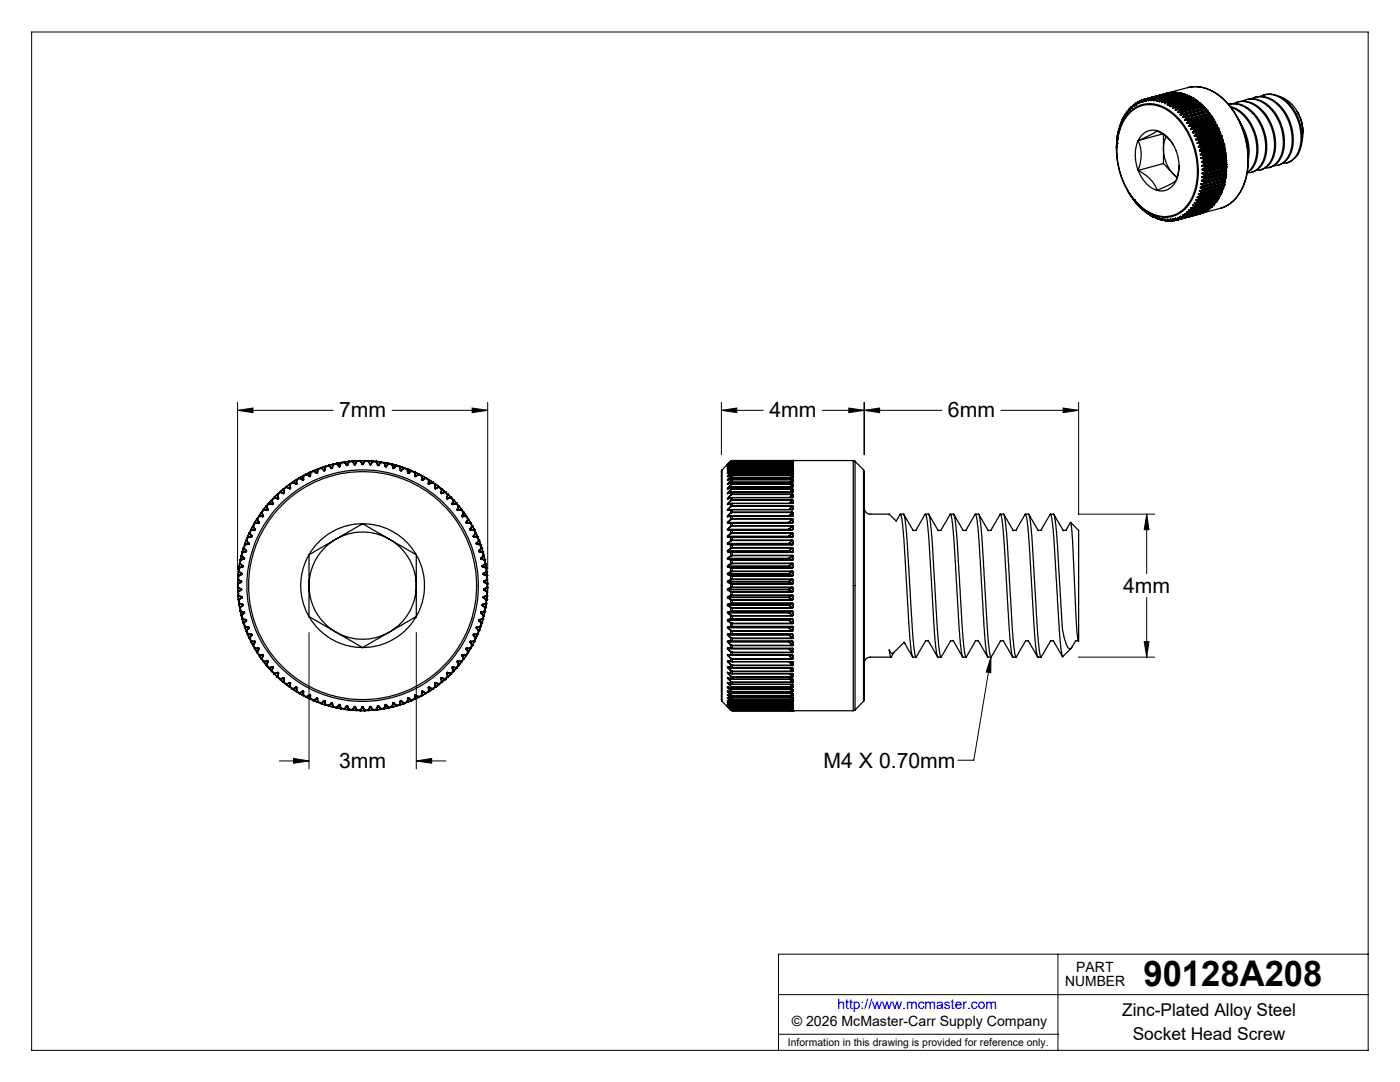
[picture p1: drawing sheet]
<svg xmlns="http://www.w3.org/2000/svg" width="279mm" height="216mm" viewBox="0 0 279 216" stroke-linecap="round" stroke-linejoin="round" font-family="sans-serif">
<defs><g id="words">
<text font-size="7.1" x="228.2" y="196.8">90128A208</text>
<g font-size="4.2">
<text x="67.7" y="83.3">7mm</text>
<text x="153.5" y="83.3">4mm</text>
<text x="189.2" y="83.3">6mm</text>
<text x="224.2" y="118.3">4mm</text>
<text x="67.7" y="153.2">3mm</text>
<text x="164.4" y="153.2">M4 X 0.70mm</text>
</g>
<g font-size="3.5">
<text x="223.9" y="202.8">Zinc-Plated Alloy Steel</text>
<text x="226.1" y="207.5">Socket Head Screw</text>
</g>
<g font-size="2.8">
<text x="212.6" y="196.8">NUMBER</text>
<text x="214.8" y="194">PART</text>
<text x="158" y="204.8">© 2026 McMaster-Carr Supply Company</text>
</g>
<text font-size="2.8" fill="#00f" x="167.1" y="201.4">http://www.mcmaster.com</text>
<text font-size="2.1" x="157.3" y="208.6">Information in this drawing is provided for reference only.</text>
</g></defs>
<g fill="none" stroke="#000" stroke-width=".2">
<path d="M6.3 6.4h266.7v203.2h-266.7zM47.4 81.9l3.1-.5v.9zM47.4 80.3v33.4M47.4 81.9h19.1M78.2 81.9h19.1M94.2 81.4l3.1 .5-3.1 .4zM97.3 80.3v33.4M144 81.9l3-.5v.9zM144 81.9h8.3M144 80.3v10.4M164.1 81.9h23.9M169.4 81.4l3.1 .5-3.1 .4z"/>
<path d="M172.5 81.9l3-.5v.9zM172.5 80.3v10.4M199.7 81.9h15.6M212.2 81.4l3.1 .5-3.1 .4zM215.3 80.3v22.4M215.2 102.6h15.2M228.8 102.6l.5 3.1h-.9zM228.8 102.6v11.9M228.8 119.2v11.9M61.7 126.2v27.2M83.1 126.2v27.2M197.8 131.1l-.1 3.1-.9-.1z"/>
<path d="M197.8 131.1l-3.5 20.6h-3.1M215.2 131.1h15.2M228.4 128h.9l-.5 3.1zM55.7 151.8h6M58.6 151.3l3.1 .5-3.1 .5zM83.1 151.8l3-.5v1zM83.1 151.8h5.9M155.4 198.5h117.6M211.1 190.4v19.2M273 190.4h-117.6v19.2M155.4 206.4h55.7"/>
</g>
<g fill="none" stroke="#000" stroke-width=".25">
<path d="M228 20h-.3M228 19.9l-.1 .1M228.1 19.9l-.2 .1M228.1 19.9v.3M228.1 19.9h.1M228.2 19.9v.3M228.2 19.9h.1M228.2 19.9h-.2M228.2 19.9h-.1M228.3 19.9h-.1M228.4 19.9l-.2 .3M228.4 19.9h.1"/>
<path d="M228.5 19.9l-.3 .3M228.5 19.8l-.2 .1M228.5 19.8l-.3 .1M228.6 19.8l-.2 .1M228.6 19.8l-.1 .1M228.7 19.8l-.2 .1M228.7 19.8l-.1 .3M228.7 19.8h.1M228.7 19.8v.3M228.8 19.7l-.2 .1M228.8 19.7l-.1 .1M229 19.8l-.3 .3"/>
<path d="M229 19.8h.1M229.1 19.6l-.1 .2M229.1 19.6h.1M229.2 19.7l-.2 .1M229.2 19.7v.3M229.2 19.7h.1M229.3 19.7l-.1 .3M229.3 19.6h-.2M229.3 19.6l-.1 .1M229.3 19.6h.1M229.3 19.6v.1M229.5 19.7l-.3 .3"/>
<path d="M229.5 19.7l-.2 .3M229.5 19.7h.3M229.5 19.7h.1M229.7 19.6l-.2 .1M229.7 19.6h.1M229.8 19.7l-.1 .3M229.8 19.7h.1M229.8 19.7v.3M229.8 19.6v.1M229.8 19.6h.1M229.9 19.6l-.1 .1M230 19.7l-.2 .3"/>
<path d="M230 19.7h.1M230.1 19.7l-.3 .3M230.1 19.7h.2M230.2 19.6l-.2 .1M230.2 19.6h.1M230.2 19.6h.2M230.2 19.6l-.1 .1M230.3 19.7v.3M230.3 19.7h.1M230.4 19.7l-.1 .3M230.4 19.6l-.1 .1M230.4 19.6h.1"/>
<path d="M230.4 19.6v.1M230.6 19.7l-.3 .3M230.6 19.7l.3 .1M230.6 19.7h.1M230.8 19.6l-.2 .1M230.8 19.6h.2M230.8 19.6h.1M230.9 19.8l-.1 .3M230.9 19.8h.1M231 19.6l-.1 .2M231.2 19.8l-.3 .3M231.2 19.8l.2 .1"/>
<path d="M231.2 19.8h.1M231.3 19.7l-.1 .1M231.3 19.7l.2 .1M231.3 19.7h.1M231.4 19.9v.3M231.4 19.9h.1M231.5 19.9l-.1 .3M231.5 19.8v.1M231.5 19.8l-.1 .1M231.7 20l-.3 .2M231.7 20h.3M231.7 20h.1"/>
<path d="M231.9 19.9l-.2 .1M231.9 19.9h.2M231.9 19.9h.1M232.1 19.9l-.1 .1M232.1 19.9v.1M232.1 20h.1M232.8 18.6h.1M232.8 18.6l-.1 .1M233 18.6h.1M233.1 18.6h-.1M233.1 18.6h.1M233.2 18.6h-.1"/>
<path d="M233.3 18.5h.1M233.3 18.5l-.2 .1M233.5 18.5h.1M233.5 18.5l-4.7 1.2M233.5 18.5v.1M233.6 18.5h-.1M233.6 18.5h.1M233.6 18.5h.2M233.9 18.5h.1M233.9 18.5l-4.6 1.1M233.9 18.5h-.3M234.1 18.5h.1"/>
<path d="M234.1 18.5l-4.3 1.1M234.1 18.5l-4.2 1.1M234.1 18.5v.1M234.1 18.5h.3M234.2 18.5h.2M234.4 18.5h.1M234.4 18.5l-4.2 1.1M234.6 18.5h.1M234.6 18.5l-4.2 1.1M234.7 18.5h.1M234.7 18.5l-4.3 1.1M234.7 18.5l-.1 .1"/>
<path d="M234.7 18.5h.3M234.7 18.5v.1M235 18.5h.1M235 18.5l-4.2 1.1M235.2 18.5h.1M235.2 18.5v.1M235.2 18.5l-4.2 1.1M235.2 18.6v.1M235.3 18.5l.2 .1M235.3 18.5l-.1 .1M235.3 18.5h.1M235.3 18.5l-.1 .2"/>
<path d="M235.5 18.6h.1M235.5 18.6l-4.2 1.1M235.8 18.6h.1M235.8 18.6v.1M235.8 18.7h.1M235.8 18.6l-4.3 1.2M235.8 18.7l-.1 .1M235.8 18.7h.3M235.8 18.7v.1M235.9 18.6l.2 .1M235.9 18.6l-.1 .1M236.1 18.7h.1"/>
<path d="M236.1 18.7l-4.2 1.2M236.3 18.8h.1M236.3 18.8v.2M236.3 18.8l-4.2 1.1M236.3 18.8l-4.2 1.2M236.4 18.8l.3 .1M236.4 18.8h-.1M236.4 18.8h.1M236.4 18.8l-.1 .2M236.6 18.9h.1M236.7 18.9h.1M236.7 18.9l-4.3 1.1"/>
<path d="M236.7 18.9h-.1M236.9 19h.1M236.9 19l-.1 .3M236.9 19l-4.2 1.1M236.9 19l-4.2 1.2M237 19l.2 .2M237 19h-.1M237 19h.1M237 19l-.1 .3M237 19l.2 .1M237.1 17.5l-8.5 2.3M237.1 17.5a8.3 8.3 0 0 1 7.9 3.2 17 17 0 0 1 3.1 16.4 7.3 7.3 0 0 1-4.5 4.5"/>
<path d="M237.1 17.5l1.1-.2 1.4 .1 2.4 .8 2 1.4 1.4 1.5 1.1 1.5a17.5 17.5 0 0 1 2.6 9.3M237.2 19.2h.1M237.2 19.2l-4.2 1.1M237.2 19.1v.1M237.4 19.3h.2M237.4 19.3h.1M237.4 19.3l-4.2 1.1M237.5 19.3h.1M237.5 19.3l-.1 .2M237.5 19.3l-4.2 1.1M237.5 19.3l.3 .1M237.6 19.3l.2 .1"/>
<path d="M237.6 19.3h-.1M237.8 19.4h.1M237.8 19.4l-.1 .1M237.8 19.4l-4.2 1.2M238 19.6l-.1 .3M238 19.6l-4.2 1.1M238.1 19.6l.3 .2M238.1 19.6h-.1M238.1 19.6l.2 .2M238.1 19.6h.1M238.1 19.6l-.2 .3M238.3 19.8h.1"/>
<path d="M238.3 19.8l-4.2 1.1M238.4 19.8h-.1M238.5 19.9h.2M238.5 19.9v.1M238.5 20l-.1 .3M238.5 19.9l-4.2 1.2M238.5 20l-4.1 1.1M238.6 19.9l.3 .2M238.6 19.9l-.1 .1M238.6 19.9h.1M238.6 19.9l-.1 .3M238.7 19.9l.2 .2"/>
<path d="M248.7 19.9a5.2 5.2 0 0 1 5.4 2.2 9.4 9.4 0 0 1 1.6 9.3 3.6 3.6 0 0 1-2.4 2M249.7 19.7a4.8 4.8 0 0 1 5.7 1.7 9.3 9.3 0 0 1 1.6 10 3.2 3.2 0 0 1-2.8 1.7M250.4 19.4a5 5 0 0 1 5.4 2 9.4 9.4 0 0 1 1.7 9.5 3.6 3.6 0 0 1-2.5 2.1M251.5 19.3a4.8 4.8 0 0 1 5.7 1.6 9.3 9.3 0 0 1 1.7 9.7 3.3 3.3 0 0 1-2.9 2M252.2 18.9a5.4 5.4 0 0 1 5.8 2.6 9.2 9.2 0 0 1 1.1 9.1l-1 1.3-1.3 .6M255.6 19.4l.3 .1a7.7 7.7 0 0 1 4.1 7.9l-.2 .7M222.8 29.3v.1M222.8 29.4v.4M222.8 28.9v.4M222.8 29.3h.1M222.8 28.9h.1M222.8 28.6h.1"/>
<path d="M222.8 28.6v.3M222.9 28.2l-.1 .4M222.9 28.2h.1M222.9 27.8h.1M222.9 27.7h.1M222.9 27.8v.4M222.9 27.7v.1M223 27.4l-.1 .3M223 27.4h.1M223 27.1v.3M223 27.1h.1M223 27v.1"/>
<path d="M223 27h.1M223.1 26.7l-.1 .3M223.1 26.7h.1M223.1 26.4h.1M223.1 26.4v.3M223.1 26.4l.1 .1M223.2 26.4h-.1M223.2 26.4h.1M223.2 26.4v.1M223.2 26v.3M223.2 26h.1M223.2 26v.4"/>
<path d="M223.3 25.7l-.1 .3M223.3 25.7v.1M223.3 25.7h.1M223.4 25.7h-.1M223.4 25.7l-.1 .1M223.4 25.4v.3M223.4 25.3h.1M223.4 25.3v.4M223.5 25l-.1 .3M223.5 25v.2M223.5 25h.1M223.6 25v.2"/>
<path d="M223.6 25l-.1 .2M223.6 25h-.1M223.6 25h.1M223.6 24.7v.3M223.6 24.7h.1M223.7 24.4l-.1 .3M223.7 24.4l.1 .2M223.7 24.4h.1M223.8 24.4v.2M223.8 24.4v.1M223.8 24.4h.1M223.8 24.3l-.1 .1"/>
<path d="M223.8 24.3h.1M223.9 24.1l-.1 .3M223.9 24.1h.1M224 23.8l-.1 .3M224 23.8v.2M224 23.8h.1M224.1 23.8l-.1 .2M224.1 23.8h.1M224.1 23.7l-.1 .1M224.1 23.7h.1M224.2 23.5l-.1 .3M224.2 23.5h.1"/>
<path d="M224.3 23.2l-.1 .3M224.3 23.2v.2M224.3 23.2h.1M224.4 23.3l-.1 .1M224.4 23.2h-.1M224.4 23.3h.1M224.4 23.2v.2M224.4 23.2l-.2 .3M224.4 23.2h.1M224.5 23l-.1 .3M224.5 23h.1M224.5 22.9v.1"/>
<path d="M224.5 22.9h.1M224.6 22.7l-.1 .2M224.6 22.7l-.1 .3M224.6 22.7v.2M224.7 22.7h.1M224.6 22.7h.1M224.7 22.7l-.1 .2M224.7 22.8v.1M224.7 22.6l-.1 .1M224.7 22.8l-.1 .1M224.7 22.6v.1M224.7 22.8h.1"/>
<path d="M224.7 22.6h.1M224.8 22.6h-.1M224.8 22.4l-.1 .4M224.8 22.4h.1M224.9 22.4h-.1M225 22.2l-.1 .2M225 22.2l-.2 .2M225 22.2v.2M225 22.2h.1M225 22.4h.1M225 38l.2 .3M225 22.2l.1 .2"/>
<path d="M225.1 22.3l-.1 .1M225.1 22.2h-.1M225.1 22.3h.1M225.1 22.2h.1M225.2 22l-.1 .3M225.2 38.3l.2 .3M225.2 22h.1M225.2 21.9v.1M225.2 21.9h.1M225.4 22.4a6 6 0 0 1 8.1-.3 15.5 15.5 0 0 1 5.5 14.1 8 8 0 0 1-4.5 6.8 6.9 6.9 0 0 1-7.2-2 15.6 15.6 0 0 1-3.5-16.2l.6-1.1zM225.4 21.7l-.2 .2M225.4 38.6l.2 .4"/>
<path d="M225.4 21.8l-.2 .2M225.4 21.8v.2M225.4 22.6a6 6 0 0 1 8.6 .2 15.1 15.1 0 0 1 3.8 16.8 6 6 0 0 1-9.3 2.2 15.1 15.1 0 0 1-4.6-16.9l.6-1.2zM225.4 38.6h.1M225.4 21.7v.1M225.4 21.7v.3M225.5 21.9l-.1 .1M225.5 21.7h-.1M225.5 21.9h.1M225.5 21.7h.1M225.6 21.7h-.1M225.6 21.5l-.1 .4"/>
<path d="M225.6 39l.2 .3M225.6 39h.1M225.6 21.5h.1M225.6 21.4v.1M225.6 21.4h.1M225.8 39.3h.1M225.8 21.3l-.2 .2M225.8 21.3v.3M225.8 21.3h.1M225.8 21.3l-.2 .1M225.8 39.3l.2 .3M225.8 21.5v.1"/>
<path d="M225.8 21.5h.1M225.9 21.3h-.1M225.9 21.5l-.1 .1M225.9 21.3h.1M226 21.2l-.1 .1M226 21.1l-.2 .4M226 39.6l.2 .3M226 39.6h.1M226 21.1l-.1 .4M226 21.1h.1M226.1 21.1h-.1M226.2 39.9h.1"/>
<path d="M226.2 21l-.2 .1M226.2 21v.2M226.2 20.9l-.1 .2M226.2 20.9v.1M226.3 21l-.1 .2M226.3 21h-.1M226.3 21.2h.1M226.3 20.9h-.1M226.3 39.9h.1M226.3 39.9l.2 .3M226.3 21.2h-.1M226.3 20.9h.1"/>
<path d="M226.3 20.9v.1M226.4 20.8l-.1 .4M226.4 20.8l-.1 .1M226.4 20.8h.1M226.5 20.8l-.2 .4M226.5 20.7l-.1 .1M226.6 20.7h.1M226.6 20.7l-.1 .1M226.7 20.6l-.2 .2M226.7 20.6v.3M226.7 20.6h.1M226.7 20.8v.1"/>
<path d="M226.7 20.6l-.1 .1M226.7 20.9h.1M226.7 20.8h.1M226.8 20.8l-.1 .1M226.8 20.6h-.1M226.8 20.6h.1M226.9 20.5l-.1 .1M226.9 20.5l-.2 .3M226.9 20.5l-.1 .3M226.9 20.5h.1M227 20.4h.1M227 20.4l-.1 .1"/>
<path d="M227.2 20.4l-.3 .1M227.2 20.4v.2M227.2 28l-.5 1.2-.1 1.6 .1 1.4 .5 1.8M227.2 34l.7 1.5 .8 1.1 1.3 1 .9 .4M227.2 34l.2 .1a7.1 7.1 0 0 1 3.5 3.9M227.2 20.6h.1M227.2 20.4h.1M227.2 28a7.6 7.6 0 0 1 0 6M227.2 20.3h.1M227.2 20.3l-.2 .1M227.2 20.3v.1M227.3 20.3l-.1 .1"/>
<path d="M227.4 20.2l-.2 .4M227.4 20.2l-.1 .1M227.4 20.2h.1M227.4 20.2l-.2 .1M227.5 20.1l-.1 .1M227.6 20.4h.1M227.6 20.1l-.2 .1M227.6 20.1v.3M227.7 20.1h.1M227.7 20.4h.1M227.7 20.1v.3M227.7 20h.1"/>
<path d="M227.7 20l-.2 .1M227.7 20.4h-.1M227.7 20l-.1 .1M227.8 20l-.1 .1M227.9 20l-.2 .4M227.9 20h.1M227.9 20h-.1M228.1 20.2h.1M228.2 20.2h.1M228.2 20.2h-.1M228.6 20.1h.1M228.7 20.1h.1"/>
<path d="M228.7 20.1h-.1M229.2 20h.1M229.2 20v.1M229.7 20h.1M229.8 20h.1M230.3 20h.1M230.8 20.1h.1M230.9 20.1h.1M230.9 26.1l1.3 .5 .8 .8 1 1.2 .8 1.6 .4 1.7 .1 1.8-.2 1.3-.4 1M230.9 26.1l-.9-.1-1.2 .2-1.1 .9-.5 .9M230.9 26.1l1.9 1.3 1.4 1.5M230.9 26.1l-1.4 .9-2.3 1"/>
<path d="M231.4 20.2h.1M231.4 20.2v.1M231.5 20.2h-.1M231.9 20.4h.1M232 20.4h.1M232 20l-.1 .4M232 20h.1M232 26.7l-4.8 1.3M232.1 20l-.1 .4M232.2 32.6l1.9 2M232.2 32.6l-5 1.4M232.2 26.9v5.7"/>
<path d="M232.3 20.1l-.3 .3M232.3 20.1l.3 .1M232.3 20.1h.1M232.4 20l-.1 .1M232.4 20.6l.1 .1M232.4 20l.3 .1M232.4 20.6h.1M232.4 20h.1M232.5 20.6v.1M232.6 20.2l-.2 .4M232.6 20.2h.1M232.6 20.6h-.1"/>
<path d="M232.6 20.2l-.1 .4M232.7 20.1l-.1 .1M232.7 20.1v.1M232.7 20.2h-.1M232.7 27.3l-.5 1.5 .1 2.2 .8 2.3 1 1.3M232.9 20.4l-.4 .2M232.9 20.4l-.4 .3M232.9 20.4l.2 .1M232.9 20.4h.1M233 20.9h.1M233 20.3l-.1 .1M233 20.3l.2 .1"/>
<path d="M233 20.3h.1M233.1 20.5l-.1 .4M233.1 20.5h.1M233.2 20.5l-.2 .4M233.2 20.4l-.1 .1M233.2 20.4h.1M233.3 20.4l-.1 .1M233.4 20.6l-.4 .3M233.4 20.6v.1M233.4 20.7l-.3 .2M233.4 20.7l.2 .1M233.5 21.2h.1"/>
<path d="M233.6 20.6h-.2M233.6 20.6l.2 .1M233.6 20.6l-.2 .1M233.6 21.2h.1M233.6 20.6h.1M233.6 20.8l-.1 .4M233.6 20.8h.1M233.7 21.2h-.1M233.7 20.8l-.1 .4M233.8 20.7l-.1 .1M233.8 20.7l-.2 .1M233.8 20.7h.1"/>
<path d="M234 21l-.4 .2M234 21l.2 .2M234 21h.1M234 21.5l.1 .1M234.1 34.6l.8 .7M234.1 21.6h.1M234.1 34.6l.8 .9M234.1 20.9l-.1 .1M234.1 20.9h.1M234.1 20.9l.2 .2M234.2 21.2l-.2 .3M234.2 21.2h.1"/>
<path d="M234.2 21.5l-.1 .1M234.2 21.2l-.1 .4M234.3 21.1l-.1 .1M234.3 21.1h.1M234.4 21.1l-.2 .1M234.5 21.3l-.4 .3M234.5 21.4l-.4 .2M234.5 21.4l.2 .2M234.5 21.3v.1M234.6 21.9v.1M234.6 21.9h.1M234.6 22h.1"/>
<path d="M234.6 21.3h-.1M234.6 21.3h.1M234.7 21.3l.1 .1M234.7 21.3l-.2 .1M234.7 36l-.7 1.1-.8 .6-1.1 .4-1.2-.1M234.7 36l-1.2 .8-2.6 1.2M234.7 21.6l-.1 .3M234.7 21.6h.1M234.8 21.6l-.2 .3M234.8 21.9h-.2M234.8 21.4v.2M234.8 21.4l-.1 .2"/>
<path d="M235 21.8l-.4 .2M235 21.8l.3 .2M235 21.8h.1M235.1 22.4h.1M235.2 21.7l-.2 .1M235.2 21.7h.1M235.2 21.7l.2 .2M235.3 22l-.2 .4M235.3 22h.1M235.3 33.1l-.2 1.8-.4 1.1M235.3 22.3l-.2 .1M235.4 21.9l-.1 .1"/>
<path d="M235.5 22.2l-.4 .2M235.5 22.2v.1M235.5 22.3l-.4 .1M235.5 22.3l.3 .2M235.5 22.8l.1 .1M235.6 22.9h.1M235.7 22.2h-.2M235.7 22.2l.2 .2M235.7 22.2l-.2 .1M235.8 22.5l-.3 .3M235.8 22.5h.1M235.8 22.5l-.2 .4"/>
<path d="M235.9 22.4l-.1 .1M235.9 22.8l-.3 .1M236 22.7l-.4 .2M236 23.4h.1M236 22.7v.1M236 22.8l-.4 .1M236 22.8l.3 .2M236.1 23.4h.1M236.2 22.7h-.2M236.2 22.7l.2 .2M236.2 22.7l-.2 .1M236.2 22.7h.1"/>
<path d="M236.3 23l-.3 .4M236.3 23h.1M236.4 22.9l-.1 .1M236.4 22.9h.1M236.5 23.9v.1M236.5 23.9h.1M236.5 23.2l-.4 .2M236.5 23.3l-.4 .1M236.5 23.3l.2 .2M236.5 23.2v.1M236.5 24h.1M236.6 23.2l-.6 .2"/>
<path d="M236.6 23.2h-.1M236.6 23.2h.1M236.7 23.2l.2 .2M236.7 23.2l-.2 .1M236.7 23.5l-.2 .4M236.7 23.5v.1M236.7 23.6l-.2 .3M236.9 23.5l-.2 .1M236.9 23.4l-.2 .1M236.9 23.4v.1M236.9 24.5l.1 .1M236.9 24.5h.1"/>
<path d="M237 23.8l-.5 .2M237 23.8l.1 .3M237 24.6h.1M237 23.8h.1M237.1 23.8h.1M237.1 23.8h-.1M237.1 24.1l-.2 .4M237.1 23.8l.2 .2M237.1 24.1h.1M237.2 24.1l-.3 .4M237.3 24l-.2 .1M237.3 25.1l.1 .1"/>
<path d="M237.3 25.1h.1M237.3 24.1h-.1M237.3 24.1h.1M237.4 24.4l-.4 .2M237.4 24.4l.2 .3M237.4 25.2h.1M237.4 24.4h.1M237.5 24.4h-.1M237.6 24.7l-.3 .4M237.6 24.4l.1 .2M237.6 24.7v.1M237.6 24.4h-.2"/>
<path d="M237.6 24.4h.1M237.6 24.8l-.3 .3M237.7 25.7l.1 .1M237.7 25.7v.1M237.7 25.8h.1M237.7 24.7l-.1 .1M237.7 24.6l-.1 .1M237.7 24.6v.1M237.8 25.8h.1M237.8 25.1l-.4 .1M237.8 25.1l.2 .3M237.8 25v.1"/>
<path d="M237.8 25l-.4 .2M237.9 25h-.1M237.9 25h.1M238 25.4l-.3 .3M238 25l.1 .3M238 25.4h.1M238 25l-.2 .1M238 25.4l-.3 .4M238.1 26.4v.1M238.1 26.4h.1M238.1 26.5h.1M238.1 25.3l-.1 .1"/>
<path d="M238.1 25.3h.1M238.2 25.8h-.4M238.2 25.8l.1 .3M238.2 25.7v.1M238.2 25.7l-.4 .1M238.3 26.1l-.2 .3M238.3 26.1h.1M238.3 25.7h-.1M238.3 25.7h.1M238.4 27.1v.1M238.4 25.7l.1 .3M238.4 27.1h.1"/>
<path d="M238.4 25.7l-.2 .1M238.4 26.1l-.3 .3M238.4 27.2h.1M238.5 26l-.1 .1M238.5 26l-.2 .1M238.5 26h.1M238.5 26.5h-.4M238.5 26.5l.2 .2M238.5 26.4v.1M238.5 26.4l-.4 .1M238.7 40l.3 .2M238.7 26.7l-.3 .4"/>
<path d="M238.7 27.8v.1M238.7 27.8h.1M238.7 26.7v.1M238.7 26.4h-.2M238.7 26.4h.1M238.7 39.9h.1M238.7 39.9h.5M238.7 39.9v.1M238.7 26.4l.1 .3M238.7 27.9h.1M238.7 26.4l-.2 .1M238.7 26.8l-.3 .3"/>
<path d="M238.7 39.9l.3 .3M238.8 26.7l-.1 .1M238.8 26.7h-.1M238.8 39.9h-.1M238.9 20.1h.1M238.9 27.2h-.5M238.9 27.2l.1 .3M238.9 27.1v.1M238.8 26.7h.1M238.9 20.1l-4.3 1.2M238.9 20.2l-4.2 1.1M238.9 27.1l-.5 .1"/>
<path d="M238.9 20.1l-.1 .1M238.9 20.1v.1M239 39.3h.1M239 28.5v.1M239 39.4l.3 .3M239 28.5h.1M239 39.4h.1M239 39.3v.1M239 39.4l.3 .2M239 39.3h.4M239 27.5l-.3 .3M239 28.6h.4"/>
<path d="M239 28.6h.1M239 27.5h.1M239 27.1h-.1M239 27.1h.1M239 27.1l.1 .3M239 27.1l-.1 .1M239.1 20.3h.1M239.1 20.3v.1M239.1 20.4h.1M239.1 20.4l-.2 .3M239.1 20.3l-4.3 1.1M239.1 27.4l-.1 .1"/>
<path d="M239.1 27.4h.1M239.1 20.4l.3 .1M239.1 20.4l-.1 .3M239.1 39.3l-.1 .1M239.2 27.9h-.5M239.2 27.9l.1 .3M239.2 29.2v.2M239.2 38.8l.3 .2M239.2 20.3l.2 .2M239.2 29.2h.1M239.2 27.8h.1M239.2 27.8v.1"/>
<path d="M239.2 27.9h.2M239.2 39.9h.2M239.2 20.3l-.1 .1M239.2 38.7h.1M239.2 39.9h.1M239.2 27.8l-.5 .1M239.2 29.4h.5M239.2 38.7v.1M239.2 29.2l.1 .1M239.2 38.7l.4 .3M239.3 38.7h.4M239.3 29.3h.1"/>
<path d="M239.3 29.3l.4 .1M239.3 28.2l-.3 .3M239.3 39.7l-.1 .2M239.3 28.2v.1M239.3 39.7h.2M239.3 39.9h-.1M239.3 27.8l.1 .1M239.3 39.6l.2 .1M239.3 39.6v.1M239.3 39.9h.1M239.3 28.3l-.3 .2M239.4 27.9l.1 .2"/>
<path d="M239.4 20.6h.1M239.4 30v.1M239.4 38.2l.3 .2M239.4 30h.1M239.4 20.5h.1M239.4 20.6l-4.2 1.1M239.4 38.7h-.2M239.4 20.5v.1M239.4 20.5l-.1 .1M239.4 38.1h.1M239.4 28.6l.1 .4M239.4 30.1l.5 .1"/>
<path d="M239.4 38v.2M239.4 30.1h.1M239.4 28.6h.2M239.4 28.6h.1M239.4 38.1v.1M239.4 39.3h.2M239.4 38v.1M239.4 39.3h.1M239.4 30.1h.5M239.4 38.1l.4 .2M239.5 39.7l-.1 .2M239.5 28.2l-.2 .1"/>
<path d="M239.5 28.1l-.2 .1M239.5 28.1v.1M239.5 39.7h.1M239.5 29l-.3 .2M239.5 39l-.1 .3M239.5 29h.1M239.5 39l.2 .1M239.6 30.7v.2M239.6 37.5l.4 .2M239.6 30.7v.1M239.6 39h.1M239.6 39h-.1"/>
<path d="M239.6 29l-.4 .2M239.6 37.4h.1M239.6 39.3h-.2M239.6 30.9h.4M239.6 37.4v.1M239.6 28.6l.1 .3M239.6 20.7l.1 .1M239.6 30.8v.1M239.6 28.6h-.2M239.6 28.6h.1M239.6 30.8h.1M239.6 37.5h.1"/>
<path d="M239.6 20.7v.1M239.6 20.8h.1M239.6 20.8l-.2 .4M239.6 39.3h.1M239.6 20.7l-4.2 1.2M239.6 30.8l.5 .1M239.7 29.4v.3M239.7 38.7h-.5M239.7 29.4h.1M239.7 29.4h.2M239.7 38.7h.2M239.7 20.8l.2 .2"/>
<path d="M239.7 38.7h.1M239.7 20.8l-.2 .4M239.7 20.8h.1M239.7 38.1h-.3M239.7 31.5v.1M239.7 36.8l.4 .2M239.7 39.1l-.1 .2M239.7 28.9l-.1 .1M239.7 31.5h.1M239.7 28.9l-.2 .1M239.7 28.9h.1M239.7 39v.1"/>
<path d="M239.7 36.7h.1M239.7 29.7l-.3 .3M239.7 31.6l.5 .1M239.7 36.7v.1M239.7 38.4v.3M239.7 29.7l.1 .1M239.7 31.6h.1M239.7 36.8h.1M239.7 38.4h.2M239.8 38.3l.1 .1M239.8 38.3l-.1 .1M239.8 29.8l-.4 .2"/>
<path d="M239.8 38.7h-.1M239.8 32.2l.1 .2M239.8 36.1l.4 .2M239.8 29.4h.1M239.8 32.2l.1 .1M239.8 38.7h.1M239.9 36h.1M239.9 32.4l.4 .1M239.9 36l-.1 .1M239.9 29.4v.2M239.9 32.3v.1M239.9 32.3h.1"/>
<path d="M239.9 36.1h-.1M239.9 36v.1M239.9 32.3l.4 .2M239.9 36.1l.3 .2M239.9 38l-.5 .1M239.9 21h.1M239.9 30.2l.1 .3M239.9 33v.2M239.9 35.4l.4 .2M239.9 38h-.5M239.9 30.1h.1M239.9 30.1v.1"/>
<path d="M239.9 30.2h.2M239.9 33v.1M239.9 33.1h.1M239.9 38h.2M239.9 38h.1M239.9 21v.1M239.9 33.2l.4 .1M239.9 35.3v.1M239.9 38.4v.3M239.9 29.7l-.1 .1M239.9 29.6l-.2 .1M239.9 29.6v.1"/>
<path d="M239.9 33.1v.1M239.9 35.3h.1M239.9 21.1l-4.2 1.1M239.9 33.1l.4 .1M239.9 35.3l.4 .2M239.9 21l-.1 .1M240 30.5l-.4 .2M240 33.8v.1M240 33.9l.3 .1M240 34.5v.1M240 34.6l.3 .2M240 37.7l-.1 .3"/>
<path d="M240 30.5h.1M240 33.8h.1M240 33.9h.1M240 34.5h.1M240 34.6h.1M240 37.7h.1M240 30.5l-.4 .3M240 33.9l.4 .1M240 34.6l.3 .1M240 37.4l-.4 .1M240 37.4h-.4M240 38h-.1"/>
<path d="M240 30.9l.1 .4M240 37.3l-.4 .1M240 30.1l.1 .1M240 30.9h.2M240 37.3v.1M240 38h.1M240.1 30.2v.2M240.1 30.9h.1M240.1 30.9h-.1M240.1 31.3l-.4 .2M240.1 37l-.1 .3M240.1 37.7v.3"/>
<path d="M240.1 21.2h.1M240.1 30.5h-.1M240.1 31.3h.1M240.1 30.4l-.1 .1M240.1 30.4v.1M240.1 37h.2M240.1 37.7h.1M240.1 21.2v.1M240.1 21.3h.1M240.1 21.3l-.2 .4M240.1 21.2l-4.2 1.2M240.1 37h.1"/>
<path d="M240.2 36.7h-.5M240.2 31.7v.4M240.2 36.6l-.5 .1M240.2 31.7h.1M240.2 21.3l.2 .2M240.2 36.6v.1M240.2 21.3l-.2 .4M240.2 37.3l-.2 .1M240.2 32.1l-.4 .1M240.2 36.3v.3M240.2 30.9l.1 .3M240.2 21.2l.2 .3"/>
<path d="M240.2 32.1h.1M240.2 36.3h.2M240.2 37.3h-.2M240.2 21.2h.1M240.2 37.3h.1M240.2 30.9h.1M240.2 36.3h.1M240.2 32.1l-.3 .2M240.3 32.5v.3M240.3 35.9l-.4 .1M240.3 37l-.1 .3M240.3 31.3h-.2"/>
<path d="M240.3 31.2l-.2 .1M240.3 32.5h.1M240.3 31.2v.1M240.3 32.5h.2M240.3 35.9h.1M240.3 37h.1M240.3 32.8l-.4 .2M240.3 35.6v.3M240.3 32.8v.1M240.3 35.5h.2M240.3 35.5v.1M240.3 35.6h.2"/>
<path d="M240.3 32.9l-.4 .2M240.3 36.6l-.1 .1M240.3 33.3v.3M240.3 33.6l-.3 .2M240.3 34v.4M240.3 34.4l-.3 .1M240.3 34.8v.3M240.3 35.1l-.4 .2M240.3 31.7l.1 .3M240.3 31.7h.1M240.3 33.2h.2M240.3 33.2v.1"/>
<path d="M240.3 33.6v.1M240.3 33.3h.2M240.3 34.4h.1M240.3 34h.2M240.3 34.7l.2 .1M240.3 34.7v.1M240.3 35.1v.1M240.3 34.8h.2M240.3 36.6h-.1M240.3 36.6h.1M240.3 33.7l-.3 .1M240.3 35.2l-.4 .1"/>
<path d="M240.4 21.6h.1M240.4 36.3l-.1 .3M240.4 32l-.2 .1M240.4 32h.1M240.4 34h.1M240.4 34h-.1M240.4 36.3h.1M240.4 34.4l-.4 .1M240.4 21.5v.1M240.4 35.9h.1M240.4 35.9h-.1M240.4 21.5h.1"/>
<path d="M240.4 21.6l-4.2 1.1M240.4 21.5l-.2 .1M240.5 32.5v.3M240.5 32.8l-.2 .1M240.5 32.5h.1M240.5 35.5v.1M240.5 35.8l-.2 .1M240.5 35.8l-.1 .1M240.5 35.6v.2M240.5 32.8h-.2M240.5 32.8h.1M240.5 33.2v.1"/>
<path d="M240.5 35.1l-.2 .1M240.5 34.8v.3M240.5 34v.3M240.5 33.3v.2M240.5 33.6l-.2 .1M240.5 33.5l-.2 .1M240.5 33.5v.1M240.5 34.4h-.1M240.5 34h.1M240.5 34.3l-.2 .1M240.5 34.3v.1M240.5 34.8h.1"/>
<path d="M240.5 35.1h-.2M240.5 35.1h.1M240.6 21.7l.1 .1M240.6 21.7v.1M240.6 21.8h.1M240.6 21.8l-.3 .4M240.6 21.7l-4.2 1.2M240.6 21.8l-4.2 1.1M240.7 21.8l.2 .2M240.7 21.8l-.3 .4M240.7 21.8h.1M240.8 22.8h.1"/>
<path d="M240.8 22.8l-4.3 1.1M240.9 22.1h.1M240.9 22l-.3 .2M240.9 22v.1M240.9 22.1l-4.3 1.1M240.9 22h.1M241.1 22.3h.1M241.1 22.3l-4.2 1.1M241.1 22.3l-.3 .5M241.1 22.3l-4.2 1.2M241.1 22.3l.2 .3M241.2 22.3l.2 .3"/>
<path d="M241.2 23.4h.1M241.2 23.4l-4.2 1.2M241.2 23.4l-4.3 1.1M241.3 23.4h-.1M241.3 22.6h.1M241.3 22.6l-.5 .2M241.3 22.6l-4.2 1.2M241.3 22.7l-4.2 1.1M241.3 22.6v.1M241.4 22.6l-.1 .1M241.5 22.9h.1M241.5 22.9l-.3 .5"/>
<path d="M241.5 22.9l-4.2 1.1M241.5 22.9l-4.2 1.2M241.6 22.9l.2 .3M241.6 22.9l-.3 .5M241.6 22.9h.1M241.6 24h.1M241.6 24l-4.3 1.1M241.7 24l-4.3 1.2M241.7 24h.1M241.8 23.2l-.6 .2M241.8 23.2v.1M241.8 23.2l-4.3 1.2"/>
<path d="M241.8 23.2l-.5 .2M241.8 23.2h.1M241.8 23.3l-4.2 1.1M241.9 23.5h.1M241.9 23.6l-.3 .4M241.9 23.5v.1M241.9 23.6h.1M241.9 23.5l-4.2 1.1M241.9 23.6l-4.2 1.1M242 24.6v.1M242 24.6h.1M242 23.6l.2 .2"/>
<path d="M242 23.6l-.3 .4M242 23.5h.1M242 24.6l-4.3 1.2M242 23.5l.2 .3M242 24.7l-4.2 1.1M242.1 24.6l-.1 .1M242.1 23.9l-.4 .1M242.1 23.9h.1M242.2 23.8l-.5 .2M242.2 23.8l-.1 .1M242.2 23.8h.1M242.2 23.9l-4.3 1.1"/>
<path d="M242.2 23.8v.1M242.3 24.2h.1M242.3 24.2l-4.2 1.1M242.4 25.3h.1M242.4 24.2l-.4 .4M242.4 24.2h.1M242.4 25.3l-4.3 1.1M242.4 24.2l-4.3 1.1M242.4 24.2l.2 .3M242.4 24.2l-.3 .4M242.4 25.3l-4.3 1.2M242.5 24.6l-.5 .1"/>
<path d="M242.5 24.6h.1M242.6 24.5l-.5 .1M242.6 24.5l-.1 .1M242.6 24.5h.1M242.6 24.6l-4.3 1.1M242.6 24.5v.1M242.6 40l.2 .1M242.7 26h.1M242.7 26l-4.3 1.1M242.7 24.8l.1 .1M242.7 24.9l-.3 .4M242.7 24.8v.1"/>
<path d="M242.7 24.9h.1M242.7 24.8l-4.2 1.2M242.7 26l-4.3 1.2M242.7 24.9l-4.2 1.1M242.8 24.9l.1 .3M242.8 24.9l-.4 .4M242.8 24.9h.1M242.8 24.9l.2 .3M242.9 39.5l.2 .2M242.9 39.4l.2 .2M242.9 39.9h.1M242.9 25.3h-.5"/>
<path d="M242.9 25.2l-.5 .1M242.9 25.2h.1M242.9 39.9l-.1 .2M242.9 39.9l-4.2 1.1M242.9 25.3l-4.2 1.1M242.9 25.3h.1M243 25.2l-.1 .1M243 39.9l-.2 .2M243 25.2h-.1M243 26.7h.1M243 26.7l-4.3 1.1M243 26.7h.5"/>
<path d="M243 26.7h.6M243 26.7l-4.3 1.2M243.1 25.5v.1M243.1 25.6l-.4 .4M243.1 25.6h.1M243.1 39.7h.1M243.1 25.5l-4.3 1.2M243.1 39.7l-4.3 1.1M243.1 25.6l-4.3 1.1M243.1 25.6l.2 .3M243.1 39.6v.1M243.1 39.6h.1"/>
<path d="M243.1 38.9l.3 .2M243.2 38.9l.2 .2M243.2 39.4h.1M243.2 39.3h.1M243.2 26h-.5M243.2 26h.1M243.2 39.3l-4.2 1.2M243.2 26l-4.2 1.1M243.3 39.3v.1M243.3 27.4h.5M243.3 27.4h.1M243.3 25.9l-.6 .1"/>
<path d="M243.3 25.9l-.1 .1M243.3 25.9h.1M243.3 39.4l-.2 .2M243.3 39.4h.1M243.3 26l-4.3 1.1M243.3 39.3l-4.3 1.2M243.3 27.4l-4.3 1.2M243.3 27.4l-4.3 1.1M243.3 25.9v.1M243.4 26.2l.1 .1M243.4 26.3l-.4 .4M243.4 26.2v.1"/>
<path d="M243.4 39.1h.1M243.4 26.3h.1M243.4 38.3l.3 .2M243.4 26.2l-4.3 1.2M243.4 39.1l-4.3 1.2M243.4 26.3l-4.3 1.1M243.4 39.1l-4.3 1.1M243.4 26.3l.2 .4M243.5 26.3l.1 .3M243.5 39.1h-.1M243.5 28.1v.1M243.5 28.1h.1"/>
<path d="M243.5 28.1l-4.3 1.1M243.5 38.8h.1M243.5 28.2h.6M243.5 26.7h.1M243.5 28.2l-4.2 1.1M243.5 26.7l-4.2 1.1M243.6 38.8h.1M243.6 28.1l.5 .1M243.6 28.1l-.1 .1M243.6 26.7h-.1M243.6 38.8l-.2 .3M243.6 38.8l-4.3 1.1"/>
<path d="M243.6 26.7l-4.2 1.2M243.6 26.6v.1M243.6 38.8l-.1 .3M243.6 37.7l.3 .2M243.7 27v.1M243.7 27l-.4 .4M243.7 27h.1M243.7 38.5v.1M243.7 37.6l.3 .3M243.7 38.6l-4.2 1.1M243.7 27l-4.2 1.2M243.7 38.5l-4.2 1.2"/>
<path d="M243.7 28.9h.1M243.7 28.9l-4.3 1.1M243.7 27.1l.2 .3M243.7 28.9l.5 .1M243.7 27.1l.1 .3M243.7 27.1l-.4 .3M243.7 27.1h.1M243.7 38.5h.1M243.7 28.9l-4.3 1.2M243.7 38.2h.1M243.8 28.9h.5M243.8 28.9h-.1"/>
<path d="M243.8 37l.3 .3M243.8 38.2h.1M243.8 27.4v.1M243.8 27.4l-4.2 1.2M243.8 27.4h.1M243.8 38.2l-.1 .3M243.8 37l.4 .2M243.8 38.2l-4.2 1.1M243.8 27.5l-4.2 1.1M243.9 38.2l-.2 .3M243.9 27.4l-.1 .1M243.9 29.7l.5 .1"/>
<path d="M243.9 29.6v.1M243.9 29.6h.1M243.9 29.6l-4.3 1.2M243.9 29.7l-4.3 1.1M243.9 27.8h.1M243.9 27.8l-.4 .3M243.9 37.9h.1M243.9 36.3l.4 .2M243.9 37.9l-4.2 1.2M243.9 27.8l-4.2 1.1M243.9 37.9l-4.2 1.1M243.9 29.6l.5 .1"/>
<path d="M243.9 37.6h.2M244 27.8l.1 .4M244 27.8l-.4 .3M244 37.9h-.1M244 36.3l.4 .2M244 27.8h.1M244 37.9h.1M244 30.4l.5 .2M244 30.4h.1M244 35.6l.5 .3M244 35.6h.1M244 30.4l-4.3 1.1"/>
<path d="M244 30.4l-4.3 1.2M244 35.6l-4.3 1.2M244.1 37.5h.1M244.1 37.5v.1M244.1 37.5l-4.3 1.2M244.1 28.3l-4.2 1.1M244.1 28.2l-4.3 1.2M244.1 28.2v.1M244.1 28.2h.1M244.1 30.4l.5 .1M244.1 30.4h-.1M244.1 37.6l-.1 .3"/>
<path d="M244.1 37.6h.1M244.1 35.6l.4 .2M244.1 28.6l-.4 .3M244.1 31.2l.6 .1M244.1 31.2h.1M244.1 34.9l.5 .2M244.1 37.3h.1M244.1 28.6h.1M244.1 34.9h.1M244.1 28.6l-4.2 1.1M244.1 31.2l-4.2 1.1M244.1 34.9l-4.2 1.2"/>
<path d="M244.1 36.9h.2M244.2 28.5v.1M244.2 28.5l-.1 .1M244.2 37.3l-4.3 1.1M244.2 28.5l-4.3 1.1M244.2 34.9h.1M244.2 32l.5 .1M244.2 31.9v.1M244.2 34.2l.5 .2M244.2 34.1v.1M244.2 28.6l.1 .3M244.2 28.6l-.4 .3"/>
<path d="M244.2 28.6h.1M244.2 31.2l.5 .1M244.2 31.2h-.1M244.2 31.9h.1M244.2 34.1h.1M244.2 34.9l.5 .2M244.2 34.9h-.1M244.2 37.2l-.1 .1M244.2 37.2h.1M244.2 31.9l-4.3 1.2M244.2 32l-4.3 1.1M244.2 34.1l-4.3 1.2"/>
<path d="M244.2 34.2l-4.3 1.1M244.2 37.2v.1M244.2 29h.1M244.2 32.7l.5 .2M244.2 32.7h.1M244.2 33.4l.5 .3M244.2 33.4h.1M244.2 29l-4.2 1.1M244.2 32.7l-4.2 1.1M244.2 32.7l-4.2 1.2M244.2 33.4l-4.2 1.1M244.2 33.4l-4.2 1.2"/>
<path d="M244.3 36.9h.1M244.3 31.9l.5 .2M244.3 31.9l-.1 .1M244.3 34.1l.4 .3M244.3 34.1l-.1 .1M244.3 36.9l-4.3 1.1M244.3 29l-4.2 1.2M244.3 36.9l-.1 .3M244.3 28.9v.1M244.3 28.9l-.1 .1M244.3 28.9h.1M244.3 32.7l.5 .1"/>
<path d="M244.3 32.7h-.1M244.3 33.4l.5 .2M244.3 29.3l.1 .1M244.3 29.4l-.4 .2M244.3 29.3v.1M244.3 36.5v.1M244.3 29.4h.1M244.3 36.5h.1M244.3 36.6l-4.2 1.1M244.3 29.3l-4.2 1.1M244.3 29.4l-4.2 1.1M244.3 36.5l-4.2 1.2"/>
<path d="M244.4 29.4v.3M244.4 29.4l-.5 .2M244.4 29.4h.1M244.4 36.5h.1M244.4 36.2h.1M244.4 36.5l-.1 .1M244.4 29.4l.1 .3M244.4 29.8h.1M244.4 36.2l-4.2 1.1M244.4 29.8l-4.2 1.1M244.4 29.7v.1M244.4 36.2v.3"/>
<path d="M244.4 36.2h-.2M244.5 36.2l-.1 .3M244.5 30.1h.1M244.5 29.7l-.1 .1M244.5 30.1l-.5 .3M244.5 35.9h.1M244.5 29.7h-.1M244.5 35.9l-4.2 1.1M244.5 30.1l-4.2 1.1M244.5 30.1l-4.2 1.2M244.5 30.1l.1 .4M244.5 30.1l-.4 .3"/>
<path d="M244.5 35.8v.1M244.5 35.8h.1M244.5 35.5h.1M244.5 30.6h.1M244.5 35.5l-4.2 1.1M244.5 30.6l-4.2 1.1M244.6 35.5h.1M244.6 30.9l-.5 .3M244.6 35.1v.1M244.6 30.5l-.1 .1M244.6 30.9h.1M244.6 30.5h.1"/>
<path d="M244.6 35.5l-.1 .3M244.6 35.5h-.1M244.6 35.5l-.4 .1M244.6 35.5l-4.3 1.1M244.6 30.6l-4.3 1.1M244.6 35.1l-4.2 1.2M244.6 30.5v.1M244.6 35.2l-4.2 1.1M244.6 30.9l-4.2 1.1M244.7 34.7h.1M244.7 30.9l-.5 .3M244.7 30.9v.4"/>
<path d="M244.7 30.9h.1M244.7 35.1h-.1M244.7 35.1h.1M244.7 34.7l-4.3 1.2M244.7 34.7l-4.2 1.1M244.7 31.3l-4.3 1.2M244.7 35.1l-.1 .1M244.7 31.6l.1 .1M244.7 31.7l-.5 .2M244.7 31.6v.1M244.7 34.4h.1M244.7 31.3h.1"/>
<path d="M244.7 31.7h.1M244.7 34.7l-.5 .2M244.7 34.7v.4M244.7 34.4l-4.2 1.2M244.7 31.6l-4.2 1.2M244.7 31.7l-4.2 1.1M244.7 34.4l-4.2 1.1M244.7 34h.1M244.7 32.4l.1 .1M244.7 32.5l-.5 .2M244.7 33.2l-.5 .2M244.7 32.1h.1"/>
<path d="M244.7 32.4v.1M244.7 32.9h.1M244.7 34l-.5 .1M244.7 33.7h.1M244.7 31.7l-.4 .2M244.7 31.7l.1 .4M244.7 32.5h.1M244.7 33.2l.1 .1M244.7 34l-4.2 1.1M244.7 33.7l-4.2 1.1M244.7 32.4l-4.2 1.1M244.7 32.1l-4.2 1.2"/>
<path d="M244.7 32.1l-4.2 1.1M244.7 32.5l-4.2 1.1M244.7 32.9l-4.2 1.1M244.7 33.2l-4.2 1.2M244.8 34.4h-.1M244.8 33.2v.1M244.8 31.7v.4M244.8 33.2h-.1M244.8 32.1h-.1M244.8 32.5l-.5 .2M244.8 32.1h.1M244.8 32.5h.1"/>
<path d="M244.8 33.6l-.1 .1M244.8 34l-.5 .1M244.8 33.6h.1M244.8 34l-.1 .4M244.8 34h.1M244.8 33.2l-4.3 1.1M244.8 32.9l-4.3 1.1M244.8 34v.4M244.8 33.3v.3M244.8 32.8v.1M244.8 32.5v.3M244.8 32.8l-.1 .1"/>
<path d="M244.8 33.3l-.5 .1M244.8 32.8h.1M244.8 33.3h.1M245.2 20.8a5 5 0 0 1 5.3 2.1 9.4 9.4 0 0 1 1.7 9.4 3.6 3.6 0 0 1-2.5 2.1M245.2 20.8a5.5 5.5 0 0 1 5.7 2.9 9 9 0 0 1 .8 9.1 3.4 3.4 0 0 1-2.8 1.7 5.6 5.6 0 0 0 2.1-5.5 8.8 8.8 0 0 0-5.1-7.7l-.4-.1M245.7 21.4a8.6 8.6 0 0 1 5.1 7.7 5.7 5.7 0 0 1-1.9 5.3M246.2 20.7a4.8 4.8 0 0 1 5.7 1.6 9.3 9.3 0 0 1 1.6 10 3.2 3.2 0 0 1-2.8 1.7M246.8 23.1l.5 1M246.9 20.4a5.2 5.2 0 0 1 5.6 2.3 9.2 9.2 0 0 1 1.3 9.5 3.4 3.4 0 0 1-2.3 1.7M247.3 24.1l.9 1.9 .4 1.4 .4 2.2 .1 1.9M247.3 24.1a16 16 0 0 1 1.8 7.4M247.6 24.7l.2 .2a9.8 9.8 0 0 1 1.3 6.9"/>
<path d="M247.9 20.2a4.9 4.9 0 0 1 5.9 1.8 9.2 9.2 0 0 1 1.5 9.9 3.2 3.2 0 0 1-2.9 1.6M248.4 26.8l.4 1.4 .3 1.8M249.1 31.9l-.3 3-.4 1.5-.8 1.8-.9 1.3-1 1-1 .6-1.1 .5M249.1 31.5v.4M256.8 32.5h.1M258.9 22.3l.9 1.9 .2 2.3M226.5 40.2l.2 .2M226.5 40.2h.1M226.7 40.4h.1M226.7 40.4l.1 .1M226.8 40.5l.1 .2M226.8 40.5h.1"/>
<path d="M226.9 40.7l.3 .3M226.9 40.7h.1M227.2 40.9v.1M227.2 41h.1M227.2 40.9h.1M227.2 41l.2 .3M227.4 41.3l.2 .2M227.4 41.3h.1M227.6 41.4l.1 .1M227.6 41.4v.1M227.6 41.5h.1M227.7 41.5h.1"/>
<path d="M227.7 41.5l.2 .2M227.9 41.8l.2 .1M227.9 41.7v.1M227.9 41.7l.2 .2M227.9 41.7h.1M228.1 41.8l.1 .1M228.1 41.9h.1M228.1 41.8v.1M228.1 41.8h.1M228.2 41.9h.1M228.2 41.9l.3 .3M228.5 42.2l.2 .2"/>
<path d="M228.5 42.2h.1M228.6 42.2l.1 .1M228.6 42.2l.1 .2M228.7 42.2v.1M228.7 42.4h.1M228.7 42.3v.1M228.7 42.3l.3 .3M228.7 42.3h.1M228.8 42.4h.1M229 42.6l.2 .2M229 42.6h.1M229 42.6l.2 .1"/>
<path d="M229.2 42.6l.1 .1M229.2 42.6v.1M229.2 42.7h.1M229.2 42.7v.1M229.2 42.8h.1M229.3 42.7l.2 .2M229.3 42.7v.1M229.3 42.7h.1M229.3 42.8h.1M229.5 42.9h.1M229.5 42.9l.3 .2M229.6 42.9l.2 .2"/>
<path d="M229.6 42.9h.1M229.7 42.9l.1 .1M229.7 42.9l.1 .2M229.7 42.9h.1M229.8 43.1h.1M229.8 42.9v.2M229.8 43l.2 .2M229.8 43l.3 .2M229.8 43h.1M229.9 43.1h.1M230 43.2l.1 .1M230 43.2h.1"/>
<path d="M230.1 43.2l.2 .2M230.1 43.2v.1M230.1 43.3l.2 .1M230.3 43.2h.1M230.3 43.2v.2M230.3 43.2l.1 .2M230.3 43.4h.1M230.3 43.2l.3 .3M230.4 43.4h.1M230.6 43.5h.1M230.6 43.5l.3 .1M230.7 43.5l.2 .1"/>
<path d="M230.8 43.4h.1M230.8 43.4l.1 .2M230.9 43.6h.1M230.9 43.4v.2M230.9 43.4l.3 .3M230.9 43.4h.1M231 43.6h.1M231.2 43.7h.1M231.2 43.7l.2 .1M231.2 43.7l.3 .1M231.4 43.6h.1M231.4 43.6v.2"/>
<path d="M231.4 43.6l.1 .1M231.4 43.6l.3 .3M231.4 43.8h.1M231.5 43.8h.1M231.5 43.7l-.1 .1M231.5 43.7l.1 .1M231.6 43.8h-.1M231.7 43.9h.1M231.7 43.9h.3M231.8 43.9l.3 .1M231.9 43.7h.1M231.9 43.7l.1 .2"/>
<path d="M232 43.7l.1 .2M232 43.7l.3 .3M232 43.7h.1M232 43.9l.1 .1M232.1 44h.1M232.1 43.9h-.1M232.1 43.9h.1M232.1 43.9v.1M232.2 43.9h-.1M232.2 43.9l-.1 .1M232.3 44h.1M232.3 44h.3"/>
<path d="M232.4 44h.2M232.4 43.8h.1M232.4 43.8l.2 .2M232.5 43.8l.1 .2M232.5 43.8l.4 .2M232.5 43.8h.1M232.6 44h.1M232.7 44h.1M232.7 44h.1h-.1M232.9 44l.1 .1M232.9 44h.2M232.9 44h.1"/>
<path d="M233 44.1h.2M233 43.8h.1M233 43.8l.1 .2M233 44.1h.1M233 43.8l.2 .2M233 43.8l.4 .2M233.1 43.8l.3 .2M233.1 44h.1M233.1 44l.1 .1M233.2 44l.1 .1M233.2 44.1h.1M233.4 44l-.1 .1"/>
<path d="M233.4 44l.1 .1M233.4 44h.1M233.4 44l-.2 .1M233.4 44h.2M233.5 43.8h.1M233.5 43.8l.1 .2M233.6 43.8h.1M233.5 44.1h.1M233.6 43.8l.1 .2M233.6 43.8l.4 .2M233.6 44h.1M233.6 44l.2 .1"/>
<path d="M233.7 44l.1 .1M233.8 44.1h.1M233.8 44.1h-.3M234 44h.1M234 44l-.2 .1M234 43.7h.1M234 43.7l.2 .3M234.1 43.7h.1M234.1 43.7l.1 .3M234.1 44h.2M234.1 43.7l.4 .2M234.2 44h-.2"/>
<path d="M234.2 44h.1M234.2 44h.2M234.3 44h.1M234.4 44h-.1M234.5 43.9l.1 .1M234.5 43.9h.1M234.5 43.9l.2 .1M234.5 43.9l-.1 .1M234.6 43.6l.1 .3M234.6 43.6h.1M234.6 44h-.3M234.6 43.6l.2 .3"/>
<path d="M234.6 43.6l.4 .2M234.7 43.9h-.2M234.7 43.9h.1M234.8 43.9h.1M234.8 43.9l-.1 .1M234.9 43.9h-.1M235 43.8h.2M235 43.8h.1M235.1 43.5l.2 .2M235.1 43.4h.1M235.1 43.4v.1M235.1 43.4l.2 .3"/>
<path d="M235.1 43.4l.4 .2M235.1 43.8l-.2 .1M235.2 43.8h.1M235.3 43.7l-.3 .1M235.3 43.7h.1M235.4 43.7l-.2 .1M235.4 43.7h.1M235.5 43.6h.2M235.5 43.6h.1M235.5 43.3l.3 .2M235.6 43.2h.1M235.6 43.2l-.1 .1"/>
<path d="M235.6 43.2l.2 .3M235.6 43.2l.4 .2M235.7 43.6h.1M235.8 43.5l-.3 .1M235.8 43.5h.1M235.9 43.5l-.2 .1M235.9 43.5h.1M236 43.4h.2M236 43l.3 .3M236 43.4h.1M236 42.9h.1M236 42.9v.1"/>
<path d="M236 42.9l.3 .3M236.1 42.9l.4 .2M236.1 42.9l-.1 .1M236.1 42.9h.1M236.2 43.4h.1M236.3 43.3l-.3 .1M236.3 43.3h.1M236.3 43.2v.1M236.3 43.2l.1 .1M236.4 43.3l-.2 .1M236.5 42.7l.2 .2M236.5 43.1h.2"/>
<path d="M236.5 42.7h.1M236.5 43.1h.1M236.5 42.6l.5 .2M236.5 42.6v.1M236.5 42.6h.1M236.7 43.1h.1M236.7 42.9l-.2 .2M236.7 42.9l.2 .1M236.7 42.9h.1M236.7 42.9h.2M236.9 43l-.2 .1M236.9 42.9v.1"/>
<path d="M236.9 42.3l.2 .3M236.9 42.3h.1M236.9 42.3l.3 .2M237 42.3l.4 .1M237 42.8h.1M237 42.3h-.1M237 42.3h.1M237.1 42.6l-.1 .2M237.1 42.6l.2 .1M237.1 42.8h.1M237.2 42.5l-.1 .1M237.2 42.5l.1 .1"/>
<path d="M237.3 42.7l-.2 .1M237.3 41.9l.3 .3M237.3 42.6v.1M237.3 41.9h.1M237.4 41.9l.4 .1M237.4 41.9h-.1M237.4 42.4h.2M237.4 41.9h.4M237.4 41.9h.1M237.4 42.4h.1M237.6 42.2l-.2 .2M237.6 42.2h.1"/>
<path d="M237.6 42.4h.1M237.7 41.5l.3 .3M237.7 41.5h.5M237.7 42.2l-.1 .2M237.7 41.5h.1M237.7 42.2h.1M237.7 41.5l.3 .2M237.8 41.4l.4 .1M237.8 41.4l-.1 .1M237.8 42h.2M237.8 41.9l.2 .1M237.8 41.9v.1"/>
<path d="M238 41.8l-.2 .1M238 41.8h.1M238 42h.1M238 41.7l.1 .1M238 41.7v.1M238.1 41l.2 .3M238.1 41h.1M238.1 41l.3 .2M238.1 41h.4M238.1 41.8l-.1 .2M238.1 41.8h.1M238.2 41h-.1"/>
<path d="M238.2 41.5h.1M238.2 41.5h.2M238.3 41.3l-.1 .2M238.3 41.3h.2M238.3 41.5h.1M238.4 40.5l.3 .3M238.4 41.2l.1 .1M238.4 41.2l-.1 .1M238.4 40.5h.1M238.4 40.5l.3 .2M238.4 40.5h.5M238.4 40.4l.5 .1"/>
<path d="M238.4 40.4v.1M238.5 41.3l-.1 .2M238.5 41.3h.1M238.5 40.5h-.1M238.5 41h.2M238.5 41h.1M238.7 40.8l-.2 .2M238.7 40.8h.1M238.7 40.7l.1 .1M238.7 40.7v.1M238.7 41h.1M238.8 40.8l-.1 .2"/>
<path d="M238.9 40.5h.1M239 40.2l-.1 .3M239 40.2l.1 .1M239 40.5h-.1M239 40.2h.1M239 40.5h.1M239.1 42.8l-4.3 1.1M239.1 42.8h.1M239.1 40.3l-.1 .2M239.1 40.2v.1M239.2 42.8h-.1M239.4 42.7h.1"/>
<path d="M239.4 42.7l-.2 .1M239.6 42.6h.1M239.6 42.5l.1 .1M239.7 42.6h.1M239.9 42.5l-.2 .1M239.9 42.5h.1M240.1 42.4h.1M240.1 42.4l-4.7 1.3M240.1 42.4l-4.2 1.1M240.1 42.3v.1M240.1 42.3l.1 .1M240.2 42.4h.1"/>
<path d="M240.2 42.4h-.1M240.4 42.3l-.2 .1M240.4 42.3h.1M240.4 42.3l-4.2 1.1M240.6 42.1h.1M240.6 42.1l-4.2 1.2M240.7 42.1h.1M240.9 42h.1M240.9 42l-.2 .1M240.9 42l-4.2 1.1M241 41.7l.1 .1M241.1 41.8l-4.2 1.2"/>
<path d="M241.1 41.7v.1M241.1 41.8h.1M241.1 41.8l-4.2 1.1M241.2 41.8h-.1M241.3 41.6h.1M241.3 41.6l.1 .1M241.3 41.6l-.2 .2M241.3 41.6l-4.2 1.2M241.4 41.7l-.2 .1M241.4 41.3l.1 .2M241.5 41.3l.1 .2M241.5 41.5h.1"/>
<path d="M241.5 41.5l-4.2 1.2M241.5 41.5l-4.2 1.1M241.6 41.5h.1M241.6 41.5h-.1M241.8 41.3h.1M241.8 41.3l-.2 .2M241.8 41.3l-4.2 1.1M241.8 41l.1 .1M241.9 40.9l.1 .2M241.9 41.1h.1M241.9 41.1l-4.2 1.1M242 41.1h.1"/>
<path d="M242 41.1h-.1M242.2 40.9h.1M242.2 40.9l-.2 .2M242.2 40.5l.2 .1M242.2 40.9l-4.2 1.1M242.3 40.5l.1 .1M242.3 40.7l-4.2 1.1M242.4 40.6l-.1 .1M242.4 40.6l-4.3 1.2M242.4 40.6h.1M242.5 40l.2 .1M242.5 40.4h.1"/>
<path d="M242.6 40.4h.1M242.6 40.4l-.2 .2M242.6 40.4l-4.3 1.1M242.7 40.1v.1M242.7 40.1h.1M242.7 40.2l-4.2 1.1M242.7 40.1l-4.2 1.2M242.8 40.1h.1M242.8 40.1l-.1 .1M243.6 41.6l-8.4 2.2M54.2 99.8h.1M54.2 99.8l-.5 .6"/>
<path d="M54.2 99.8l.2 .8M54.2 99.8l.1 .1M54.3 99.7v.1M54.3 99.7l-.1 .1M54.3 99.9l.2 .6M54.3 99.8l.2 .7M54.3 99.8v.1M54.6 99.3h.2M54.6 99.3l-.3 .4M54.8 99.3h-.2M54.8 99.3h.1M54.8 99.2l.7 .2"/>
<path d="M54.8 99.2v.1M54.8 99.2h.1M54.8 99.2l-.2 .1M54.8 99.3l-.5 .5M54.8 99.3l.6 .3M54.9 99.3h-.1M54.9 99.3l.6 .2M55.3 98.7h.1M55.3 98.7l-.5 .5M55.3 98.7l.2 .7M55.4 98.7v.1M55.4 98.7h-.1"/>
<path d="M55.4 98.6v.1M55.4 98.6l-.1 .1M55.4 98.8l.2 .6M55.4 98.7l.2 .7M55.5 99.5l-.1 .1M55.5 99.4h.1M55.5 99.4v.1M55.6 99.4l-.1 .1M55.6 99.4l-.2 .2M55.6 99.4h.1M55.8 98.2h.2M55.8 98.2l-.4 .4"/>
<path d="M55.8 98.2h.1M55.9 98.2h.1M55.9 98.1l.8 .3M55.9 98.1v.1M55.9 98.1h.1M55.9 98.1l-.1 .1M56 98.2l-.6 .5M56 98.2l.6 .3M56 98.2h.1M56.5 97.6h.1M56.5 97.6l-.6 .5M56.5 97.6l.2 .8"/>
<path d="M56.6 97.6v.2M56.6 97.6h-.1M56.6 97.5v.2M56.6 97.5v.1M56.6 97.5l-.1 .1M56.6 97.8l.1 .6M56.6 97.7l.2 .6M56.6 98.5h.1M56.6 97.7v.1M56.7 98.4l-.1 .1M56.7 98.4h.1M56.8 98.3l-.2 .2"/>
<path d="M56.8 98.3l-.1 .1M57 97.2l.2 .1M57 97.2l-.4 .3M57 97.2h.1M57.1 97.2h.2M57.1 97.2h.1M57.1 97.1l.8 .3M57.1 97.1h.1M57.1 97.1l-.1 .1M57.2 97.3l-.6 .4M57.2 97.3l.6 .2M57.3 97.2l-.1 .1"/>
<path d="M57.3 97.2l.6 .3M57.7 96.7l.2 .7M57.7 96.7l-.6 .4M57.7 96.6v.1M57.7 96.6l-.6 .5M57.8 97.5h.1M57.8 96.6l.1 .2M57.8 96.6l-.1 .1M57.9 96.6v.1M57.9 96.6h-.1M57.9 96.6h-.2M57.9 96.8v.6"/>
<path d="M57.9 96.7l.1 .7M57.9 96.7v.1M57.9 97.4h.1M57.9 97.4v.1M58 97.4l-.2 .1M58 97.4h-.1M58.3 96.2l.2 .1M58.3 96.2l-.4 .4M58.3 96.2h.1M58.4 96.2l.1 .1M58.5 96.3l-.6 .4M58.5 96.3l.6 .3"/>
<path d="M58.5 96.2l.7 .4M58.5 96.2h-.1M58.5 96.2h.1M58.5 96.2h-.2M58.5 96.3h.1M59.1 95.8l.1 .8M59.1 95.8l-.6 .4M59.1 95.7v.1M59.1 95.7l-.6 .5M59.1 96.6h.1M59.2 95.7v.2M59.2 95.7l-.1 .1"/>
<path d="M59.2 96.6h.1M59.2 96.6h-.1M59.2 95.9v.7M59.2 95.7v.1M59.2 95.7h.1M59.2 95.7h-.1M59.2 95.8l.1 .7M59.2 95.8v.1M59.3 96.5l-.2 .1M59.3 96.5l-.1 .1M59.7 95.4l.1 .1M59.7 95.4l-.5 .3"/>
<path d="M59.7 95.4h.1M59.8 95.4l.1 .1M59.8 95.5l-.6 .3M59.8 95.5l.6 .3M59.8 95.5h.1M59.8 95.3l.7 .4M59.8 95.3v.1M59.8 95.3h.1M59.8 95.3l-.1 .1M59.9 95.5l.5 .3M60.4 95.8h.1M60.5 95v.7"/>
<path d="M60.5 95.7h.1M60.5 95.7l-.1 .1M60.5 95l-.7 .3M60.5 94.9v.1M60.5 94.9l-.7 .4M60.5 94.9v.2M60.5 95.1v.6M60.6 95v.7M60.6 95l-.1 .1M60.6 94.9v.1M60.6 94.9h-.1M60.6 95.7l-.2 .1"/>
<path d="M60.6 95.7h-.1M61.1 94.6l.1 .1M61.1 94.6l-.5 .3M61.1 94.6h.1M61.2 94.6l.1 .1M61.2 94.7l-.6 .3M61.2 94.7l.5 .4M61.2 94.6l.6 .4M61.2 94.6h.1M61.2 94.5v.1M61.2 94.5l-.1 .1M61.3 94.7h-.1"/>
<path d="M61.3 94.7l.5 .4M61.7 95.1h.1M61.8 95h.1M61.8 95v.1M61.9 94.2h.1M61.9 94.2l-.7 .3M61.9 95l-.1 .1M61.9 94.2l-.1 .8M61.9 94.2l-.7 .4M61.9 94.2v.2M61.9 94.4v.6M62 95l-.3 .1"/>
<path d="M62 95h-.1M62 94.3v.7M62 94.3l-.1 .1M62 94.2v.1M62 94.2h-.1M62.5 93.9l.2 .2M62.5 93.9l-.5 .3M62.5 93.9h.1M62.6 93.9l.1 .1M62.7 94.1l-.7 .2M62.7 94.1l.4 .3M62.7 93.9l.6 .5"/>
<path d="M62.7 93.9h-.1M62.7 93.9h.1M62.7 93.9h-.2M62.7 94v.1M62.7 94l.5 .4M63.1 94.4h.1M63.3 94.4h.1M63.3 94.4h-.1M63.4 93.6l-.1 .8M63.4 93.6h.1M63.4 93.6l-.7 .3M63.4 94.4h-.3"/>
<path d="M63.4 94.4h-.1M63.4 93.7l-.1 .7M63.4 93.6v.1M63.5 93.7l-.1 .7M63.5 93.7h-.1M63.5 93.6v.1M63.5 93.6h-.1M64 93.3l.1 .2M64 93.3l-.5 .3M64 93.3h.1M64.1 93.3l.1 .2M64.1 93.5l-.6 .2"/>
<path d="M64.1 93.5l.5 .4M64.1 93.5h.1M64.1 93.3h.1M64.1 93.3h-.1M64.2 93.3l.5 .6M64.2 93.3h-.1M64.2 93.5l.5 .4M64.6 93.9h.1M64.7 93.9h.1M64.8 93.9h-.1M64.9 93.8l-.3 .1M64.9 93.8l-.1 .1"/>
<path d="M64.9 93.1l-.2 .8M64.9 93.1h.1M64.9 93.1l-.7 .2M64.9 93.1l-.8 .2M64.9 93.2l-.1 .7M64.9 93.1v.1M65 93.2l-.1 .6M65 93.2h-.1M65 93v.2M65 93l-.1 .1M65.5 92.9l.2 .1M65.5 92.9l-.5 .1"/>
<path d="M65.5 92.9h.2M65.7 93l-.7 .2M65.7 93l.4 .5M65.7 93h.1M65.7 92.9v.1M65.7 92.9l.5 .5M65.7 92.9h.1M65.7 92.8v.1M65.7 92.8l-.2 .1M65.7 93l.5 .5M66.1 93.5h.1M66.2 93.4h.1"/>
<path d="M66.2 93.4v.1M66.3 93.4l-.1 .1M66.4 93.4l-.3 .1M66.4 93.4h-.1M66.4 92.6h.1M66.4 92.6l-.7 .2M66.4 92.6l-.2 .8M66.4 92.6l.1 .1M66.4 92.6l-.7 .3M66.4 92.8l-.1 .6M66.5 92.7l-.1 .1M66.5 92.7l-.1 .7"/>
<path d="M66.5 92.6v.1M66.5 92.6h-.1M67.1 92.5l.1 .1M67.1 92.5l-.6 .1M67.1 92.5h.1M67.2 92.5l.1 .1M67.2 92.6l-.7 .1M67.2 92.6l.4 .5M67.2 92.6h.1M67.2 92.5l.5 .6M67.2 92.5h.1M67.2 92.4v.1"/>
<path d="M67.2 92.4l-.1 .1M67.3 92.6l.4 .5M67.6 93.1h.1M67.7 93.1h.1M67.9 93.1h-.3M67.9 93.1h-.1M68 92.3l-.3 .8M68 92.3h.1M68 92.3l-.8 .2M68 92.3l-.8 .1M68 92.5l-.2 .6M68.1 92.4l-.2 .7"/>
<path d="M68.1 92.4l-.1 .1M68.1 92.3l-.1 .2M68.1 92.3v.1M68.1 92.3h.1M68.7 92.2l.1 .1M68.7 92.2l-.6 .1M68.7 92.2h.1M68.8 92.3l-.7 .1M68.8 92.3l.3 .6M68.8 92.3h.1M68.8 92.2v.1M68.8 92.2l.5 .6"/>
<path d="M68.8 92.2h.1M68.8 92.1v.1M68.8 92.1l-.1 .1M68.8 92.3l.4 .6M69.1 92.9h.1M69.2 92.9h.1M69.3 92.8v.1M69.3 92.8l-.1 .1M69.4 92.8l-.3 .1M69.4 92.8l-.1 .1M69.6 92.2h.1M69.6 92.1l-.3 .7"/>
<path d="M69.6 92.1h.1M69.6 92.1l-.8 .1M69.6 92.1h-.8M69.6 92.2l-.3 .7M69.6 92.1v.1M69.6 92.2l-.2 .6M69.7 92l-.1 .2M69.7 92l-.1 .1M70.3 92v.1M70.3 92h-.6M70.3 92h.1M70.3 92.1l-.7 .1"/>
<path d="M70.3 92.1l.4 .6M70.3 92.1h.1M70.3 92l.1 .1M70.4 92l.4 .7M70.4 92h-.1M70.4 92h.1M70.4 92.1l.4 .6M70.7 92.7h.2M70.7 92.7h.1M70.8 92.7h.1M70.9 92.7h.1M71.2 92l-.4 .7"/>
<path d="M71.2 92h.1M71.2 92h-.8M71.2 91.9v.1M71.2 91.9h.1M71.2 91.9l-.8 .1M71.2 92.1l-.3 .6M71.2 92v.1M71.2 92.1h.1M71.3 91.9l-.1 .2M71.3 91.9l-.1 .1M71.9 91.9v.1M71.9 91.9h-.6"/>
<path d="M71.9 91.9h.1M71.9 92l-.7 .1M71.9 92l.3 .6M71.9 92l.1 .1M72 91.9l.4 .7M72 91.9l-.1 .1M72 91.9h.7M72 91.9h.1M72 92.1l.3 .5M72.2 92.6h.3M72.2 92.6h.1M72.3 92.6h.1"/>
<path d="M72.4 92.6h.1M72.7 91.9l-.3 .7M72.7 91.9l.1 .1M72.7 91.9h.1M72.7 91.9h.2M72.7 92.1l-.3 .5M72.8 92l-.3 .6M72.8 92l.7 .1M72.8 92l-.1 .1M72.9 91.9l-.1 .1M72.9 91.9h.5M73.4 91.9l.1 .2"/>
<path d="M73.4 91.9l.1 .1M73.4 91.9h.2M73.5 92.1l.3 .6M73.5 92.1h.1M73.5 92l.1 .1M73.5 92h.1M73.6 92l.3 .7M73.6 92h.7M73.6 91.9v.1M73.6 91.9l.7 .1M73.6 92.1l.3 .6M73.8 92.7h.2"/>
<path d="M73.8 92.7h.1M73.9 92.7h.1M74 92.7h.1M74.3 92.1h.1M74.3 92l-.4 .7M74.3 92h.1M74.3 92h.2M74.3 92.1l-.3 .6M74.4 92.1l-.4 .6M74.4 92.1l.7 .1M74.4 92l-.1 .1M74.5 92l-.1 .1"/>
<path d="M74.5 92h-.1M74.5 92h.5M75 92l.1 .2M75 92l.1 .1M75 92l.2 .1M75.1 92.2l.2 .6M75.1 92.2h.1M75.1 92.1l.1 .1M75.2 92.1l.3 .7M75.2 92.1h-.1M75.2 92.1l.7 .1M75.2 92.1h.1"/>
<path d="M75.2 92.1h.7M75.2 92.2l.2 .7M75.3 92.8l.3 .1M75.3 92.8l.1 .1M75.4 92.9h.1M75.5 92.8v.1M75.5 92.8l-.1 .1M75.5 92.9h.1M75.9 92.3h.1M75.9 92.2l-.4 .6M75.9 92.2h.1M75.9 92.1v.1"/>
<path d="M75.9 92.1l.2 .1M75.9 92.3l-.4 .6M76 92.3l-.4 .6M76 92.3l.7 .1M76 92.2l-.1 .1M76.1 92.2l-.1 .1M76.1 92.2h-.1M76.1 92.2l.5 .1M76.6 92.3l.1 .1M76.6 92.3h.1M76.6 92.3h.2M76.7 92.4l.2 .7"/>
<path d="M76.7 92.4v.1M76.7 92.3v.2M76.7 92.3h.1M76.7 92.5l.2 .6M76.8 92.3l.2 .8M76.8 92.3l.7 .2M76.8 92.3h.1M76.8 92.3l.7 .1M76.9 93.1h.2M76.9 93.1h.1M77 93.1h.1M77 93.1h-.1"/>
<path d="M77.5 92.6h.1M77.5 92.6l-.5 .5M77.5 92.5l-.5 .6M77.5 92.5h.1M77.5 92.4v.1M77.5 92.4l.1 .1M77.5 92.6l-.4 .5M77.5 92.6l.7 .1M77.5 92.5v.1M77.6 92.5l-.1 .1M77.6 92.5h-.1M77.6 92.5l.6 .1"/>
<path d="M78.2 92.7l.2 .7M78.2 92.7l.1 .1M78.2 92.6v.1M78.2 92.6l.1 .1M78.2 92.6h.1M78.3 92.7v.1M78.3 92.8l.2 .6M78.3 92.6l.2 .8M78.3 92.6v.1M78.3 92.6l.8 .3M78.3 92.6h.1M78.3 92.6l.8 .2"/>
<path d="M78.4 93.4l.2 .1M78.4 93.4h.1M78.5 93.4l.1 .1M78.5 93.4h.1M78.6 93.5h.1M79 93h.1M79 93l-.4 .5M79.1 92.9l-.6 .5M79.1 92.9h.1M79.1 92.8v.1M79.1 92.8l.1 .1M79.1 93l-.5 .5"/>
<path d="M79.1 93l.7 .2M79.1 92.9l-.1 .1M79.2 92.9l-.1 .1M79.2 92.9h-.1M79.2 92.9l.5 .1M79.7 93l.1 .2M79.7 93l.1 .1M79.7 93l.2 .1M79.8 93.2l.1 .6M79.8 93.2h.1M79.8 93.1v.1M79.8 93.1h.1"/>
<path d="M79.8 93.2l.1 .7M79.9 93.8l.2 .1M79.9 93.8v.1M79.9 93.1l.1 .8M79.9 93.1l.7 .2M79.9 93.1h.1M79.9 93.9h.1M80 93.9h.1M80.5 93.5h.1M80.5 93.5l-.5 .4M80.6 93.3l-.6 .6M80.6 93.3h.1"/>
<path d="M80.6 93.5l-.5 .4M80.6 93.5l.6 .2M80.6 93.3l-.1 .2M80.7 93.3l-.1 .2M80.7 93.3l.5 .3M81.2 93.7l.2 .7M81.2 93.7h.1M81.2 93.6v.1M81.2 93.6h.1M81.2 93.6h.2M81.3 93.6v.1M81.3 93.6h.1"/>
<path d="M81.3 93.7l.1 .7M81.4 94.4h.2M81.4 94.4h.1M81.4 93.6l.1 .8M81.4 93.6l.7 .3M81.4 93.6h.1M81.5 94.4h.1M82 94l.1 .1M82 94l-.5 .4M82.1 93.9l-.6 .5M82.1 93.9h.1M82.1 94.1l-.5 .3"/>
<path d="M82.1 94.1l.6 .2M82.1 93.9l-.1 .1M82.2 93.9l-.1 .2M82.2 93.9h-.1M82.2 93.9l.5 .3M82.7 94.3l.1 .7M82.7 94.3l.1 .1M82.7 94.2v.1M82.7 94.2h.1M82.7 94.2h.2M82.8 95v.1h.2M82.8 95h.1"/>
<path d="M82.8 94.2v.2M82.8 94.2h.1M82.8 94.4v.6M82.8 95l.1 .1M82.8 94.2l.1 .8M82.8 94.2l.7 .4M82.9 95v.1M82.9 94.2l.6 .3M82.9 95.1h.1M83.5 94.7h.1M83.5 94.7l-.6 .4M83.5 94.7l-.5 .4"/>
<path d="M83.5 94.7l.6 .3M83.5 94.6l-.6 .4M83.5 94.6h.1M83.5 94.5v.1M83.5 94.5l.1 .1M83.6 94.6h.1M83.6 94.6l-.1 .1M83.6 94.6l.6 .3M84.1 95v.7M84.1 95.7l.3 .1M84.1 95.7h.1M84.1 95l.1 .1"/>
<path d="M84.2 94.9l-.1 .1M84.2 94.9h.1M84.2 95.7l.1 .1M84.2 94.9v.2M84.2 95.7h.1M84.2 94.9l.1 .1M84.2 95.1v.6M84.3 95.8h.1M84.3 95l-.1 .7M84.3 95l.6 .3M84.3 94.9v.1M84.3 94.9l.6 .4"/>
<path d="M84.8 95.5h.1M84.8 95.5l-.5 .3M84.9 95.5l-.5 .3M84.9 95.5l.6 .3M84.9 95.3l-.7 .4M84.9 95.3v.1M84.9 95.3h.1M84.9 95.4l-.1 .1M84.9 95.3l.2 .1M85.1 95.4l-.2 .1M85.1 95.4l.4 .3M85.1 95.4h-.2"/>
<path d="M85.5 96.5l.2 .1M85.5 96.5v.1M85.5 95.8v.7M85.5 96.6h.1M85.5 95.8l.1 .1M85.5 95.7v.1M85.5 95.7h.1M85.5 95.7h.2M85.6 95.7v.2M85.6 96.6h.1M85.6 95.7l.1 .1M85.6 95.9l-.1 .7"/>
<path d="M85.7 95.8l-.1 .8M85.7 95.8l.6 .4M85.7 95.7v.1M85.7 95.7l.6 .5M86.2 96.3h.1M86.2 96.3l-.6 .3M86.3 96.3l-.6 .3M86.3 96.3l.6 .4M86.3 96.2l-.7 .4M86.3 96.2h.1M86.3 96.2l-.1 .1M86.4 96.2l-.1 .1"/>
<path d="M86.4 96.2l.5 .4M86.7 97.4l.3 .1M86.7 97.4h.1M86.8 97.4l.1 .1M86.8 97.4h.1M86.9 96.7l-.2 .7M86.9 96.7v.1M86.9 97.4v.1M86.9 97.5h.1M86.9 96.6v.1M86.9 96.6h.1M86.9 96.8l-.1 .6"/>
<path d="M86.9 96.6v.2M86.9 96.6l.1 .1M87 96.7l-.1 .7M87 96.7l.6 .4M87 96.6v.1M87 96.6l.6 .5M87.5 97.2l.1 .1M87.5 97.2l-.6 .3M87.6 97.3l-.6 .2M87.6 97.3l.5 .4M87.6 97.2h.1M87.6 97.2h-.1"/>
<path d="M87.6 97.1l-.7 .3M87.6 97.1h.1M87.6 97.1l.1 .1M87.7 97.2l-.1 .1M87.7 97.2l.5 .3M88 98.3l.2 .2M88 98.3v.1M88 98.4l.1 .1M88 98.4h.1M88.1 97.7l-.1 .6M88.1 98.5h.1M88.1 97.7l.1 .1"/>
<path d="M88.1 98.4v.1M88.2 97.5l-.1 .2M88.2 97.5v.1M88.2 97.5l.1 .1M88.2 97.8l-.2 .6M88.2 97.6v.2M88.2 97.6h.1M88.2 97.6l-.1 .8M88.2 97.6l.6 .5M88.3 97.6h-.1M88.3 97.6l.5 .5M88.7 98.2h.1"/>
<path d="M88.7 98.2l-.6 .3M88.8 98.2l-.6 .3M88.8 98.2l.5 .5M88.8 98.2h.1M88.8 98.2h-.1M88.8 98.1l-.7 .3M88.8 98.1v.1M88.8 98.1h.1M88.8 98.1l.1 .1M88.9 98.2h-.1M88.9 98.2l.5 .4M89.1 99.4l.2 .2"/>
<path d="M89.1 99.4h.1M89.2 99.4l.1 .1M89.2 99.4h.1M89.3 99.5v.1M89.3 98.7l-.2 .7M89.3 98.7l.1 .1M89.4 98.6l-.1 .1M89.4 98.6v.1M89.4 98.6l.1 .1M89.4 98.8l-.2 .6M89.4 98.7v.1M89.4 98.7h.1"/>
<path d="M89.4 98.7l-.2 .7M89.4 98.7l.6 .5M89.5 98.7h-.1M89.5 98.7l.5 .5M89.9 99.3h.1M89.9 99.3l-.6 .2M90 99.3l-.7 .3M90 99.3l.4 .5M90 99.3h.1M90 99.3h-.1M90 99.2l-.8 .2M90 99.2v.1"/>
<path d="M90 99.2h.1M90 99.2l.1 .1M90.1 99.3h-.1M90.1 99.3l.4 .4M90.4 99.8l-.2 .7M90.4 99.8l.1 .1M90.5 99.9l-.3 .6M90.5 99.7l-.1 .1M90.5 99.7v.1M90.5 99.7l.1 .1M90.5 99.8v.1M90.5 99.8h.1"/>
<path d="M90.6 99.8l-.3 .8M90.6 99.8l.5 .6M90.6 99.8h.1M144.1 93.8l-.1 .2v45.7l.1 .2M144.1 93.8v46.1M145.1 92.7h.1zM145.2 93.9h.1M145.2 99.5h.1M145.2 97.5h.1M145.2 96.6h.1M145.2 95.8h.1M145.2 94.4v.1"/>
<path d="M145.2 93.5h.1M145.2 93.1h.1M145.2 92.9h.1M145.2 92.7h.1M145.2 98.5h.1M145.2 92.6l-1.1 1.2M145.2 92.8l-.1 .1h.1M145.2 93.1l-.1 .1 .1-.1M145.2 93.4l-.1 .1h.1M145.2 93.8l-.1 .1h.1M145.2 94.4l-.1 .1 .1-.1M145.2 95l-.1 .1h.1"/>
<path d="M145.2 95.7l-.1 .1h.1M145.2 96.5l-.1 .1h.1M145.2 97.4l-.1 .1h.1M145.2 98.3l-.1 .2h.1M145.2 99.4l-.1 .1 .1 .1M145.2 99.4h.1M145.2 98.3l.1 .1M145.2 97.4h.1M145.2 96.5l.1 .1M145.2 95.7h.1M145.2 95h.1M145.2 94.4h.1"/>
<path d="M145.2 95.1h.1M145.2 93.8l.1 .1M145.2 93.4h.1M145.2 92.8h.1M145.3 95l-.1 .1M145.3 99.5l-.1 .1M145.3 99.4l-.1 .1M145.3 98.5h-.1M145.3 98.4l-.1 .1M145.3 97.4l-.1 .1M145.3 96.6h-.1M145.3 95.7l-.1 .1"/>
<path d="M145.3 94.4h-.1M145.3 96.6h.1M145.3 95.7h.1M145.3 99.4h.2M145.3 98.4h.2M145.3 97.4h.1M145.3 95h.1M145.8 94l-.6 .4M145.8 93.5l-.6 .4M145.8 93l-.6 .5M145.8 92.6l-.6 .5M145.8 92.3l-.6 .5"/>
<path d="M145.8 92.1l-.6 .6M145.8 92l-.6 .6M145.8 92v.1M145.8 92.1v.1M145.8 92.2l-.6 .6M145.8 92.3l-.6 .6M145.8 92.3v.1M145.8 92.4l-.6 .7M145.8 92.6v.1M145.8 92.7l-.6 .7M145.8 93v.2M145.8 93.2l-.6 .6"/>
<path d="M145.8 93.5v.2M145.8 93.7l-.6 .7M145.8 94.1l-.6 .3M145.8 94.1v.2M145.8 94.3l-.6 .7M145.8 94.7l-.6 .4M145.8 94.7v.3M145.8 95l-.6 .7M145.8 95.5l-.6 .3M145.8 95.5v.3M145.8 95.8l-.6 .7M145.8 96.3l-.6 .3"/>
<path d="M145.8 96.3v.4M145.8 96.7l-.6 .7M145.8 97.3l-.6 .2M145.8 97.3v.4M145.8 97.7l-.6 .6M145.8 98.2l-.6 .3M145.8 98.2v.5M145.8 98.7l-.6 .7M145.8 99.3l-.6 .3M145.8 99.3v.5M145.8 99.8l-.6 .7M145.8 99.8l.1 .1"/>
<path d="M145.8 98.7l.1 .1M145.8 97.7l.1 .1M145.8 96.7l.1 .1M145.8 95.8l.1 .1M145.8 95.5h.1M145.8 95l.1 .1M145.8 94.3l.1 .1M145.8 93.7h.1M145.8 93.2h.1M145.8 92.7l.1 .1M145.8 92.4l.1 .1M145.8 92.2h.1"/>
<path d="M145.8 94v.1M145.8 93.5h.1M145.8 93h.1M145.8 92.6h.1M145.8 92.3h.1M145.8 92.1h.1M145.8 99.3l-.5 .2M145.8 98.2l-.5 .3M145.8 97.2l-.6 .3M145.8 99.3h.1M145.8 98.2h.1M145.8 97.2v.1"/>
<path d="M145.8 96.3h.1M145.8 94.7h.1M145.9 99.9l-.6 .6M145.9 98.8l-.6 .6M145.9 97.8l-.6 .6M145.9 96.8l-.6 .6M145.9 95.9l-.6 .7M145.9 95.1l-.6 .6M145.9 94.4l-.6 .6M145.9 93.7l-.6 .7M145.9 93.2l-.6 .6M145.9 92.8l-.5 .5"/>
<path d="M145.9 92.5l-.4 .4M145.9 92.2l-.2 .2M146.2 99.3h-.4M146.2 98.2h-.4M146.2 97.2h-.4M146.2 96.2l-.4 .1M146.2 95.4l-.4 .1M146.2 94.6l-.4 .1M146.2 93.9l-.4 .1M146.2 93.3l-.4 .2M146.2 92.9l-.4 .1M146.2 92.5l-.4 .1"/>
<path d="M146.2 92.2l-.4 .1M146.2 92l-.4 .1M146.2 99.3v.4M146.2 98.2v.4M146.2 97.2v.3M146.2 96.2v.4M146.2 95.4v.3M146.2 94.6v.3M146.2 93.9v.3M146.2 93.3v.3M146.2 92.9v.1M146.2 92.5v.1"/>
<path d="M146.2 92.2v.1M146.2 92h.1M146.2 91.9h.1M146.2 91.9h12.1M146.2 99.8l-.3 .1M146.2 99.7l-.4 .1M146.2 99.7v.1M146.2 98.7l-.3 .1M146.2 98.6l-.4 .1M146.2 98.6v.1M146.2 97.6l-.3 .2M146.2 97.5l-.4 .2"/>
<path d="M146.2 97.5v.1M146.2 97.2l-.4 .1M146.2 96.6l-.3 .2M146.2 96.6l-.4 .1M146.2 96.6h.1M146.2 95.7l-.3 .2M146.2 95.7l-.4 .1M146.2 95.7h.1M146.2 94.9l-.3 .2M146.2 94.9l-.4 .1M146.2 94.9h.1M146.2 94.6h.1"/>
<path d="M146.2 94.2l-.3 .2M146.2 94.2l-.4 .1M146.2 94.2h.1M146.2 93.9l-.4 .2M146.2 93.6l-.3 .1M146.2 93.6l-.4 .1M146.2 93.6h.1M146.2 93.1l-.3 .1M146.2 93l-.4 .2M146.2 93v.1M146.2 92.7l-.3 .1M146.2 92.6l-.4 .1"/>
<path d="M146.2 92.6v.1M146.2 92.3l-.3 .2M146.2 92.3l-.4 .1M146.2 92.3h.1M146.2 92.1l-.3 .1M146.2 92l-.4 .2M146.2 92v.1M146.2 91.9l-.4 .2M146.2 91.9v.1M146.2 91.9l-.4 .1M146.2 98.2h.1M146.2 97.2h.1"/>
<path d="M146.2 96.2h.1M146.2 95.4h.1M146.2 93.9h.1M146.2 93.3h.1M146.2 92.9h.1M146.2 92.5h.1M146.2 92.2h.1M146.2 92h-.3M146.2 99.3h11.9M146.2 98.2h11.9M146.2 97.2h11.9M146.2 96.2h11.9"/>
<path d="M146.2 95.4h11.9M146.2 94.6h11.9M146.2 93.9h11.9M146.2 93.3h11.9M146.2 92.9h11.9M146.2 92.5h11.9M146.2 92.2h11.9M146.2 92h11.9M146.2 99.7h11.9M146.2 98.6h11.9M146.2 97.5h11.9M146.2 96.6h11.9"/>
<path d="M146.2 95.7h11.9M146.2 94.9h11.9M146.2 94.2h11.9M146.2 93.6h11.9M146.2 93h11.9M146.2 92.6h11.9M146.2 92.3h11.9M146.2 91.9h11.9M146.2 99.8h11.9M146.2 98.7h11.9M146.2 97.6h11.9M146.2 93.1h11.9"/>
<path d="M146.2 92.7h11.9M146.2 92.1h11.9M146.2 99.3h.1M158.1 95.4h.1M158.1 94.6h.1M158.1 93.9h.1M158.1 92.9h.1M158.1 92.5h.1M158.1 92.2h.1M158.1 92h.1M158.1 99.7l.2 .1M158.1 98.6l.2 .1"/>
<path d="M158.1 97.5l.2 .1M158.1 96.6h.2M158.1 95.7h.2M158.1 94.9h.2M158.1 94.2h.2M158.1 93.6h.2M158.1 93l.2 .1M158.1 92.6h.2M158.1 92.3h.2M158.1 92l.2 .1M158.1 91.9h.2M158.1 99.8h.1"/>
<path d="M158.1 99.7v.1M158.1 98.7h.1M158.1 98.6v.1M158.1 97.6h.1M158.1 97.5v.1M158.1 96.6l.1 .1M158.1 96.6h.1M158.1 95.7l.1 .1M158.1 95.7h.1M158.1 94.9l.1 .1M158.1 94.9h.1M158.1 94.2h.1"/>
<path d="M158.1 93.6h.1M158.1 93.1h.1M158.1 93v.1M158.1 92.6v.1M158.1 92.3h.1M158.1 92v.1M158.1 91.9v.1M158.1 99.8l-.6 .6M158.1 98.7l-.5 .6M158.1 98.2h.1M158.1 97.6l-.5 .6M158.1 97.2h.1"/>
<path d="M158.1 96.6l-.5 .6M158.1 96.2h.1M158.1 95.7l-.4 .5M158.1 94.9l-.4 .5M158.1 94.2l-.3 .4M158.1 93.3h.1M158.1 99.3h.1M158.1 93.6l-.3 .3M158.1 93.1l-.2 .2M158.1 92.7l-.2 .2M158.1 92.3l-.1 .2M158.1 92.1l-.1 .1"/>
<path d="M158.2 94.6h.1M158.2 99.2l-.1 .1M158.2 98.1l-.1 .1M158.2 97.1l-.1 .1M158.2 96.2h-.1M158.2 93.3h-.1M158.2 99.8v.6M158.2 99.2h.1M158.2 98.7v.5M158.2 98.1h.1M158.2 97.6v.5M158.2 96.7v.4"/>
<path d="M158.2 96.2h.1M158.2 95.8v.4M158.2 95.3h.1M158.2 95v.3M158.2 94.2v.4M158.2 94.2h.1M158.2 93.6v.3M158.2 93.3h.1M158.2 93.1v.2M158.2 92.6v.3M158.2 92.6h.1M158.2 92.6l-.1 .1"/>
<path d="M158.2 92.1h.1M158.2 92.1h-.1M158.2 99.8l-.6 .6M158.2 98.7l-.5 .6M158.2 97.6l-.5 .6M158.2 96.7l-.4 .5M158.2 95.8l-.4 .4M158.2 95.3v.1M158.2 95l-.4 .4M158.2 93.9h.1M158.2 92.3v.2M158.2 92.1v.1"/>
<path d="M158.2 92h.1M158.2 99.2l-.2 .1M158.2 94.2l-.3 .4M158.2 93.6l-.3 .3M158.2 93.1l-.2 .2M158.2 92.6l-.2 .3M158.2 92.3l-.2 .2M158.2 92.1l-.1 .1M158.2 91.9h.1M158.3 91.9h.1M158.3 99.8v.6M158.3 99.2l-.2 .1"/>
<path d="M158.3 98.7v.5M158.3 98.1l-.2 .1M158.3 97.6v.5M158.3 97.1l-.2 .1M158.3 96.6v.5M158.3 96.2h-.2M158.3 95.7v.5M158.3 95.3l-.2 .1M158.3 94.9v.4M158.3 94.5l-.2 .1M158.3 94.2v.3M158.3 93.9h-.2"/>
<path d="M158.3 93.6v.3M158.3 93.3h-.2M158.3 93.1v.2M158.3 92.8l-.2 .1M158.3 92.6v.2M158.3 92.4l-.2 .1M158.3 92.3v.1M158.3 92.1l-.2 .1M158.3 92.1h.1M158.3 92h-.2M158.3 91.9v.1M158.3 99.8h-.1"/>
<path d="M158.3 98.7h-.1M158.3 97.6h-.1M158.3 97.1h-.1M158.3 96.6l-.1 .1M158.3 95.7l-.1 .1M158.3 94.9l-.1 .1M158.3 94.5l-.1 .1M158.3 93.9h-.1M158.3 93.6h-.1M158.3 93.1h-.1M158.3 92.8l-.1 .1M158.3 92.3h-.1"/>
<path d="M158.3 91.9l-.1 .1M158.3 92.4l-.1 .1M158.3 92.1l-.1 .1M158.3 92h-.1M158.3 91.9h12M170.3 91.9l.3 .1M170.3 91.9v49.9M170.6 92v49.7M170.6 92l1.7 1.8M172.3 93.8l.2 .2v45.7l-.2 .2M172.3 93.8v46.1M47.4 117.2h.2"/>
<path d="M47.4 117.2h.1M47.4 116.6v.6M47.4 116.5h.1M47.4 116.5v.1M47.4 117.3h.1M47.4 117.2v.1M47.4 117.3v.7M47.4 118.2l.1 .5M47.4 115.5l.2 .1M47.4 115.5l.1 .1M47.4 117.3l.8 .4M47.4 117.3l.1 .7"/>
<path d="M47.4 118h.1M47.4 118v.2M47.4 115.7h.1M47.4 115.5v.2M47.4 115.7v.8M47.5 118.7l.1 .1M47.5 117.2l.1 .1M47.5 115.6l.1 .1M47.5 115l-.1 .5M47.5 116.5l-.1 .1M47.5 118.1l-.1 .1M47.5 115.7l.7 .4"/>
<path d="M47.5 115.6v.1M47.5 117.2l-.1 .1M47.5 118v.1M47.5 115.7l-.1 .8M47.5 114.8h.1M47.5 114.8v.2M47.5 118.9h.1M47.5 118.7v.2M47.5 118.9l.1 .7M47.5 118.9l.8 .3M47.5 114.8l.1 .1M47.6 117.2l.6 .3"/>
<path d="M47.6 116.5v.7M47.6 117.2v.1M47.6 118.8l.1 .1M47.6 116.5l-.2 .1M47.6 114.9l-.1 .1M47.6 118.8l-.1 .1M47.6 119.6h.1M47.6 119.6v.2M47.6 114.1h.1M47.6 114.1l-.1 .7M47.6 118.1v.7M47.6 115.6l.6 .4"/>
<path d="M47.6 115.6v.1M47.6 116.4v.1M47.6 119.8l.1 .5M47.6 118.1l-.2 .1M47.6 113.9l.1 .1M47.6 113.9v.2M47.6 116.4l-.1 .1M47.6 114.1l.7 .4M47.6 119.6v.1M47.6 117.3l.6 .3M47.6 118.8l.6 .3M47.6 114.9v.7"/>
<path d="M47.6 118v.1M47.6 119.7v.1M47.6 118l-.1 .1M47.6 115.7l.6 .3M47.7 114.8l-.1 .1M47.7 113.4l-.1 .5M47.7 118.9l.6 .2M47.7 113.2v.1M47.7 113.2h.1M47.7 113.2v.2M47.7 119.7l.1 .7M47.7 114l.6 .4"/>
<path d="M47.7 114v.1M47.7 119.6v.1M47.7 119.7l-.1 .1M47.7 113.3v.1M47.7 119.6l-.1 .1M47.7 114.1l.6 .4M47.8 113.3l-.1 .7M47.8 113.3l-.1 .1M47.8 112.5h.1M47.8 112.5l-.1 .7M47.8 113.3h.1M47.8 112.4l.1 .1"/>
<path d="M47.8 113.3h-.1M47.8 112.5l.6 .5M47.8 112.4v.1M47.9 112.5h.1M47.9 112.5h-.1M47.9 112.5l.6 .4M47.9 111.8l-.1 .6M48 111.7h.1M48 112.5l.5 .4M48 111.7l-.1 .1M48.1 111.8l-.2 .7M48.1 111.8h-.2"/>
<path d="M48.1 111.7v.1M48.1 111.7h-.1M48.1 110.9h.1M48.1 110.9l-.1 .8M48.2 117.8l-.6 .3M48.2 117.5v.3M48.2 116.2l-.6 .3M48.2 116v.2M48.2 116h.1M48.2 117.5v.1M48.2 110.8l.1 .1M48.2 110.8v.1"/>
<path d="M48.2 110.9l.6 .6M48.2 116.1h.1M48.2 117.7h.1M48.2 116.1l-.8 .4M48.2 117.7l-.7 .3M48.2 110.9l-.2 .8M48.2 110.8l-.1 .1M48.2 116v.1M48.2 116.1v.1M48.2 117.6v.1M48.2 117.7v.1M48.2 110.9l.1 .1"/>
<path d="M48.2 110.9h.1M48.2 117.7l-.6 .3M48.2 116.1l-.6 .3M48.2 119.1l.1 .2M48.2 114.7l-.6 .2M48.2 119.1h.1M48.3 119.3l-.6 .4M48.3 114.4l-.1 .3M48.3 114.4v.1M48.3 114.6l-.1 .1M48.3 119.1v.1M48.3 119.2h.1"/>
<path d="M48.3 114.5v.1M48.3 119.2l-.7 .4M48.3 114.5l-.8 .3M48.3 114.6l-.6 .2M48.3 110.9l.5 .4M48.3 119.2v.1M48.3 110.9v.1M48.3 110.2h.2M48.3 110.2l-.1 .6M48.3 114.5h.1M48.3 111l.5 .4M48.3 119.2l-.6 .4"/>
<path d="M48.3 110.1h.1M48.3 110.1v.1M48.4 110.2h-.1M48.4 110.2h.1M48.4 110.1v.1M48.4 113.1l-.6 .2M48.4 113l.1 .1M48.4 113l-.7 .2M48.5 112.9l-.1 .2M48.5 110.2l-.2 .7M48.5 112.9v.2M48.5 112.9h.1"/>
<path d="M48.5 113.1h-.1M48.5 112.9l-.1 .1M48.5 113.1l-.7 .2M48.5 110.2h.1M48.5 109.4h.1M48.5 109.4l-.2 .7M48.6 109.4l.5 .6M48.6 109.4l-.2 .7M48.6 109.3l.1 .1M48.6 109.3v.1M48.6 109.4l.1 .1M48.6 109.4h.1"/>
<path d="M48.6 109.3l-.1 .1M48.7 111.6l-.6 .2M48.7 109.4l.5 .4M48.7 109.4v.1M48.7 109.5l.5 .4M48.8 111.5l-.1 .1M48.8 111.5l-.8 .2M48.8 111.5h.1M48.8 111.5l-.7 .2M48.8 111.3l-.1 .3M48.8 111.4v.1M48.8 111.3v.1"/>
<path d="M48.8 108.7h.1M48.8 108.7l-.2 .6M48.8 108.6h.1M48.8 108.6v.1M48.9 108.7h-.1M48.9 108.7h.1M48.9 108.6v.1M48.9 108.7l-.2 .7M49 108.7h-.1M49.1 107.9h.1M49.1 107.9l-.3 .7M49.1 110.1l-.6 .1"/>
<path d="M49.1 107.9l.5 .6M49.1 107.9l-.2 .7M49.1 110v.1M49.1 107.8l.1 .1M49.1 107.8h.1M49.1 107.8v.1M49.1 110l-.7 .1M49.1 110h.1M49.1 110l-.6 .2M49.2 109.8l-.1 .3M49.2 109.9l-.1 .1M49.2 109.8v.1"/>
<path d="M49.2 107.9l.5 .5M49.2 107.9h.1M49.4 107.2h.1M49.4 107.2l-.3 .6M49.4 107.1h.1M49.4 107.1v.1M49.4 107.2h.2M49.5 107.2l-.3 .7M49.6 107.2h-.1M49.6 108.6l-.7 .1M49.6 108.5v.1M49.6 108.5h.1"/>
<path d="M49.6 108.5l-.7 .1M49.6 108.5l-.6 .2M49.7 108.4l-.1 .2M49.7 108.4l-.1 .1M49.7 108.4h.1M49.7 106.4h.1M49.7 106.4l-.3 .7M49.7 106.4l.5 .6M49.8 106.3l.1 .1M49.8 106.3v.1M49.8 106.4v.1M49.8 106.4h-.1"/>
<path d="M49.8 106.3l-.1 .1M49.8 106.5l.5 .5M49.9 106.4l.4 .5M49.9 106.4l-.1 .1M50 105.8h.2M50 105.8l-.2 .5M50.1 105.7h.1M50.1 105.7l-.1 .1M50.1 105.7h.8M50.2 107.2h-.7M50.2 105.8l-.3 .6M50.2 107.1v.1"/>
<path d="M50.2 107l-.8 .1M50.2 107v.1M50.2 107.1l-.6 .1M50.2 105.7v.1M50.3 106.9l-.1 .3M50.3 107l-.1 .1M50.3 106.9v.1M50.3 107h-.1M50.4 105h.1M50.4 105l-.3 .7M50.4 105l.5 .7M50.5 104.9l.1 .1"/>
<path d="M50.5 104.9v.1M50.5 105l.1 .1M50.5 105h-.1M50.5 104.9l-.1 .1M50.6 105.1l.3 .5M50.6 105l.3 .6M50.6 105v.1M50.8 104.4h.1M50.8 104.4l-.3 .5M50.8 105.8h-.6M50.8 104.3v.1M50.8 104.3h.2"/>
<path d="M50.8 104.2h.1M50.8 104.2v.2M50.9 105.7l-.1 .1M50.9 104.2l.7 .1M50.9 104.2l-.1 .1M50.9 105.7h-.7M50.9 105.7h.1M50.9 105.6l-.1 .2M50.9 104.4l-.3 .6M50.9 104.4h.7M50.9 105.6v.1M50.9 105.6h.1"/>
<path d="M51 104.3l-.1 .1M51 104.3l.6 .1M51.2 103.6h.1M51.2 103.6l-.4 .6M51.3 103.6l.3 .7M51.3 103.6l-.4 .6M51.3 103.5l.1 .1M51.3 103.5v.1M51.3 103.6l.1 .1M51.3 103.6h.1M51.3 103.5l-.1 .1M51.4 103.7l.3 .5"/>
<path d="M51.4 103.6l.3 .6M51.4 103.6v.1M51.6 103h.2M51.6 103l-.3 .5M51.6 104.4h.1M51.6 104.3v.1M51.7 104.2l-.1 .2M51.7 103h-.1M51.7 103h.1M51.7 104.2l-.1 .1M51.7 102.9h.1M51.7 102.9l-.1 .1"/>
<path d="M51.7 104.2h.1M51.7 102.9l.8 .1M51.7 102.9v.1M51.8 103l-.4 .6M51.8 103l.6 .1M51.8 103h.1M51.8 103h.7M52.1 102.3h.1M52.1 102.3l-.4 .6M52.1 102.3l.4 .7M52.2 102.2l.1 .1M52.2 102.2v.1"/>
<path d="M52.2 102.3v.1M52.2 102.3h-.1M52.2 102.2l-.1 .1M52.2 102.4l.4 .6M52.3 102.3l.3 .6M52.3 102.3l-.1 .1M52.5 103l-.1 .1M52.5 103h.1M52.5 101.7h.2M52.5 101.7l-.3 .5M52.6 102.9l-.2 .2M52.6 103h-.1"/>
<path d="M52.6 102.9v.1M52.6 101.7h-.1M52.6 101.7h.2M52.6 101.6l.8 .1M52.6 101.6v.1M52.6 101.6h.1M52.6 101.6l-.1 .1M52.7 101.7l-.4 .6M52.7 101.7l.6 .1M52.8 101.7h-.1M52.8 101.7l.6 .1M53.1 101h.1"/>
<path d="M53.1 101l-.5 .6M53.1 101l.3 .7M53.2 101v.1M53.2 101h-.1M53.2 100.9l.1 .1M53.2 100.9v.1M53.2 100.9l-.1 .1M53.2 101.1l.3 .6M53.3 101l.2 .6M53.3 101l-.1 .1M53.4 101.8h-.1M53.4 101.7v.1"/>
<path d="M53.5 101.7l-.1 .1M53.5 101.7h-.1M53.5 101.6l-.2 .2M53.5 101.6v.1M53.6 100.5h.1M53.6 100.5l-.4 .4M53.7 100.4l-.1 .1M53.7 100.4l.1 .1M53.7 100.4l.7 .2M53.7 100.4h.1M53.7 100.5l-.4 .5M53.7 100.5l.7 .2"/>
<path d="M53.8 100.5h-.1M53.8 100.5l.6 .1M54.4 100.6v.1M54.4 100.6h.1M54.5 100.5l-.1 .1M54.5 100.5l-.1 .2M54.5 100.5h.1M61.7 110.7a12.4 12.4 0 0 0 0 12.3M61.7 110.7v12.3M72.4 104.5h.2a12.3 12.3 0 0 1 10.5 6.2M72.4 104.5l10.7 6.2M72.4 104.5h-.3a12.2 12.2 0 0 0-10.4 6.2"/>
<path d="M72.4 104.5l-10.7 6.2M83.1 110.7a12.6 12.6 0 0 1 0 12.3M83.1 110.7v12.3M90.2 100.5l.2 .2M90.2 100.5h.1M90.2 100.5l.1 .1M90.3 100.6l.1 .1M90.3 100.6h.1M90.9 100.5h.1M90.9 100.5l-.6 .1M91 100.5l-.6 .2M91 100.5l.5 .5"/>
<path d="M91.1 100.4l.1 .1M91.1 100.4l-.2 .1M91.1 100.4l-.8 .2M91.1 100.4h.1M91.2 100.5h-.2M91.2 100.5l.3 .4M91.2 101.6l.2 .2M91.2 101.6l.1 .1M91.3 101.7v.1M91.3 101.7h.1M91.3 101.8h.1M91.5 101l-.3 .6"/>
<path d="M91.5 101v.1M91.5 101.1l-.2 .6M91.5 100.9v.1M91.5 100.9l.1 .1M91.5 100.9l.2 .1M91.6 101l-.1 .1M91.6 101h.1M91.6 101l-.3 .7M91.6 101l.5 .6M91.7 101h-.1M91.7 101l.4 .6M92 101.7h.1"/>
<path d="M92 101.7l-.7 .1M92 101.7l-.6 .1M92 101.7l.5 .6M92.1 101.6l-.8 .1M92.1 101.6v.1M92.1 101.6h.1M92.1 101.7h.1M92.1 101.7h-.1M92.1 101.6l.1 .1M92.1 102.9l.2 .2M92.1 102.9l.1 .1M92.2 103h.1"/>
<path d="M92.2 101.7h-.2M92.2 101.7l.3 .5M92.3 103v.1M92.3 103h.1M92.5 102.3l-.4 .6M92.5 102.3v.1M92.5 102.4l-.3 .6M92.5 102.2v.1M92.5 102.3h.1M92.5 102.2l.1 .1M92.6 102.3l-.3 .7M92.6 102.3l.4 .6"/>
<path d="M92.6 102.3h.1M92.6 102.3l.5 .6M92.9 103h.1M92.9 103h-.6M93 103l-.7 .1M93 103l.3 .6M93 104.2v.1l.2 .1M93 104.2l.1 .2M93 104.2h.1M93 103h.1M93 102.9l-.7 .1M93 102.9v.1"/>
<path d="M93 104.2l.1 .1M93 102.9h.1M93.1 102.9v.1M93.1 104.4h.1M93.1 104.3v.1M93.1 103h-.1M93.1 103l.4 .5M93.3 103.6l-.3 .6M93.3 103.6l.1 .1M93.4 103.7l-.4 .5M93.5 103.5l-.2 .1M93.5 103.5v.1"/>
<path d="M93.5 103.6l-.1 .1M93.5 103.6h.1M93.5 103.6l-.4 .7M93.5 103.6l.4 .6M93.8 104.3v.1M93.8 104.3h.1M93.8 104.3l-.7 .1M93.8 104.4h-.6M93.8 104.4l.4 .6M93.8 105.6l.1 .2M93.8 105.6v.1M93.8 105.6h.1"/>
<path d="M93.8 105.7l.1 .1M93.8 105.7h.9M93.8 105.7h.1M93.8 105.7h.7M93.9 104.3l.1 .1M93.9 104.2l-.8 .1M93.9 104.2v.1M93.9 104.2h.1M93.9 105.8h.7M93.9 104.2l.1 .2M94 104.4h-.2M94 104.4l.3 .5"/>
<path d="M94.2 105l-.4 .6M94.2 105v.1M94.2 105.1l-.4 .5M94.3 104.9l-.1 .1M94.3 104.9v.1M94.3 105l-.1 .1M94.3 105h.1M94.3 105l-.5 .7M94.3 105l.4 .7M94.5 106.9l.1 .3M94.5 107v.1M94.5 106.9v.1"/>
<path d="M94.5 107h.1M94.5 107.1l.1 .1M94.5 105.7l.1 .1M94.5 105.7h.2M94.5 107l.8 .1M94.5 107.1l.7 .1M94.6 105.8l.3 .6M94.6 107.2h.6M94.7 105.7v.1M94.7 105.7h.1M94.7 105.8h-.1M94.7 105.8l.3 .5"/>
<path d="M94.9 106.4l-.4 .5M94.9 106.4v.1M94.9 106.5l-.4 .5M95 106.3l-.1 .1M95 106.3v.1M95 106.4l-.1 .1M95 106.4h.1M95 106.4l-.5 .6M95 106.4l.3 .7M95.1 108.4v.2M95.1 108.4v.1M95.1 108.4h.1"/>
<path d="M95.1 108.5h.1M95.1 108.5v.1M95.1 108.5l.8 .1M95.1 108.5l.6 .2M95.1 108.6l.7 .1M95.2 107.2h.1M95.2 107.2l.3 .7M95.2 107.2h.2M95.3 107.2h.1M95.3 107.1v.1M95.3 107.1h.1M95.3 107.1l.1 .1"/>
<path d="M95.4 107.2l.2 .6M95.5 107.9l-.4 .5M95.5 107.9h.1M95.6 109.8l-.1 .2 .1 .1M95.6 109.9v.1M95.6 109.8v.1M95.6 110v.1M95.6 107.8l-.1 .1M95.6 107.8h.1M95.6 107.8v.1M95.6 110l.8 .1M95.6 110h.1"/>
<path d="M95.6 110l.6 .2M95.6 110.1l.7 .1M95.6 107.9l-.5 .6M95.6 107.9l.3 .7M95.6 107.9h.1M95.7 108.7h.1M95.7 108.7h.2M95.8 108.7l.2 .7M95.8 108.7h.2M95.9 108.7h.1M95.9 108.6v.1M95.9 108.6h.1"/>
<path d="M95.9 108.6l.1 .1M96 111.3v.3M96 111.4v.1M96 111.3v.1M96 108.7l.1 .6M96 111.5v.1M96 111.5l.8 .2M96 111.5h.1M96 111.5l.6 .2M96 109.4l-.4 .4M96 111.6l.7 .2M96 109.4v.1"/>
<path d="M96 109.5l-.4 .4M96.1 109.3l-.1 .1M96.1 109.3v.1M96.1 109.4l-.1 .1M96.1 109.4h.1M96.1 109.3l.1 .1M96.2 109.4l-.6 .6M96.2 109.4l.2 .7M96.2 109.4h.1M96.2 110.2h.1M96.2 110.2h.2M96.3 110.2l.1 .7"/>
<path d="M96.3 112.9v.2M96.3 113.1h.1M96.3 112.9h.1M96.3 110.2h.1M96.3 113l.7 .2M96.3 113v.1M96.3 112.9v.1M96.3 113.1l.6 .2M96.4 110.2h.1M96.4 110.1v.1M96.4 110.1h.1M96.4 110.2l.2 .6"/>
<path d="M96.4 110.9l-.4 .4M96.4 119.2l.1 .1M96.4 114.5l.1 .1M96.4 110.9v.1M96.4 114.5h.1M96.5 119.2h.1M96.4 119.2l.6 .4M96.4 111l-.4 .4M96.5 114.4v.3M96.5 114.7l.6 .2M96.5 119.1v.2M96.5 119.3l.5 .4"/>
<path d="M96.5 119.1l-.1 .1M96.5 119.1h.1M96.5 114.6v.1M96.5 114.4l-.1 .1M96.5 114.5l.7 .3M96.5 114.5v.1M96.5 119.2l.7 .4M96.5 119.2h-.1M96.5 114.6l.6 .2M96.6 117.6v.1M96.6 117.7v.1M96.6 116v.1"/>
<path d="M96.6 116.1v.1M96.6 110.9l-.2 .1M96.6 110.9h.1M96.6 116.1l.6 .3M96.6 117.7l.5 .3M96.6 116v.2M96.6 116.2l.6 .3M96.6 117.5v.3M96.6 117.8l.6 .3M96.6 117.5v.1M96.6 116h.1M96.6 110.8l-.2 .1"/>
<path d="M96.6 110.8v.1M96.6 116.1l.7 .4M96.6 116.1h.1M96.6 117.7l.7 .3M96.6 117.7h.1M96.6 110.9l-.6 .6M96.6 110.9l.2 .8M96.6 111.7l.1 .1M96.6 111.7h.1M96.7 111.8l.1 .7M96.7 111.8h.1M96.7 111.7l.1 .1"/>
<path d="M96.8 112.5l-.5 .4M96.8 112.5h.1M96.8 111.7h.1M96.8 111.8l.1 .6M96.9 112.5h-.1M96.9 112.5h.1M96.9 113.3l.1 .7M96.9 113.3h.1M96.9 113.3l.2 .1M96.9 112.4l-.1 .1M96.9 112.4v.1M96.9 112.5l-.6 .5"/>
<path d="M96.9 112.5l.1 .7M97 114l-.5 .4M97 119.7l-.1 .7M97 119.6v.1M97 114v.1M97 119.7l.2 .1M97 113.3l.1 .1M97 119.6l.1 .1M97 114.1l-.6 .4M97 113.2v.1M97 113.2h.1M97 113.2l.1 .2"/>
<path d="M97.1 114.9l.1 .7M97.1 118.8l-.6 .3M97.1 114.8v.1M97.1 118.8v.1M97.1 113.4l.1 .5M97.1 114.9l.2 .1M97.1 114.8l.1 .1M97.1 118.9l-.6 .2M97.1 118l.1 .1M97.1 119.7l.1 .1M97.1 114.1h-.1M97.1 114.1h.1"/>
<path d="M97.1 115.7l-.5 .3M97.2 115.6l-.6 .4M97.2 116.5v.7M97.2 117.2l-.6 .3M97.2 118.1l-.1 .7M97.2 116.4v.1M97.2 115.6l-.1 .1M97.2 117.2v.1M97.2 118.1l.1 .1M97.2 119.8l-.1 .5M97.2 113.9l-.2 .1M97.2 116.5l.1 .1"/>
<path d="M97.2 116.4l.1 .1M97.2 113.9l-.1 .2M97.2 119.6h.1M97.2 114.1l-.7 .4M97.2 114.1v.7M97.2 114.1h.1M97.2 113.9v.2M97.2 117.3l-.6 .3M97.2 114.9l.1 .1M97.2 118.8l-.1 .1M97.2 118.8v.1M97.2 115.6l.1 .1"/>
<path d="M97.2 114.8v.1M97.2 118.9l-.7 .3M97.2 118.9v.7M97.2 118.9h.1M97.2 114.8h.1M97.2 114.8l.1 .2M97.3 118.7l-.2 .1M97.3 115v.5M97.3 116.5v.1M97.3 117.2l-.1 .1M97.3 118.7l-.1 .1M97.3 118l-.1 .1"/>
<path d="M97.3 115.7l-.7 .4M97.3 117.2v.1M97.3 115.7v.8M97.3 115.7h.1M97.3 118.7l-.1 .2M97.3 118h.1M97.3 118.2v.5M97.3 115.5l-.1 .1M97.3 116.5h.1M97.3 117.3l-.7 .4M97.3 117.3v.7M97.3 117.3h.1"/>
<path d="M97.3 115.5v.2M97.3 118v.2M97.3 116.6v.6M97.3 117.2h-.1M97.3 117.2h.1M145.2 117.5l.1 .1M145.2 116.2l.6 .3M145.2 100.5l-.1 .1 .1 .1M145.2 101.6l-.1 .2h.1M145.2 102.9l-.1 .1 .1 .1M145.2 104.2l-.1 .1 .1 .1M145.2 105.6l-.1 .1 .1 .1"/>
<path d="M145.2 105.8h.6M145.2 106.9l-.1 .2 .1 .1M145.2 107.2h.6M145.2 108.4l-.1 .1 .1 .1M145.2 108.6l.6 .1M145.2 109.8l-.1 .2 .1 .1M145.2 110.1l.6 .1M145.2 111.3l-.1 .2 .1 .1M145.2 111.6l.6 .2M145.2 112.9l-.1 .1 .1 .1M145.2 113.1l.6 .2M145.2 114.4l-.1 .1 .1 .2"/>
<path d="M145.2 114.7l.6 .2M145.2 116l-.1 .1 .1 .1M145.2 117.5l-.1 .1 .1 .2M145.2 117.8l.6 .3M145.2 119.1l-.1 .1 .1 .1M145.2 119.3l.6 .4M145.2 116h.1M145.2 119.1h.1M145.2 114.4l.1 .1M145.2 112.9h.1M145.2 111.3l.1 .1M145.2 109.8l.1 .1"/>
<path d="M145.2 108.4h.1M145.2 106.9l.1 .1M145.2 105.6h.1M145.2 104.2h.1M145.2 102.9l.1 .1M145.2 101.6l.1 .1M145.2 100.5h.1M145.3 103h.1M145.3 101.8h.1M145.3 100.6h.1M145.3 116.1l-.1 .1M145.3 117.7l-.1 .1"/>
<path d="M145.3 114.6l-.1 .1M145.3 119.2l-.1 .1M145.3 113.1h-.1M145.3 111.5l-.1 .1M145.3 117.6v.1M145.3 116v.1M145.3 119.1v.1M145.3 114.5v.1M145.3 112.9v.2M145.3 110l-.1 .1M145.3 111.4v.1M145.3 108.5l-.1 .1"/>
<path d="M145.3 109.9v.1M145.3 107.1l-.1 .1M145.3 108.4v.1M145.3 107v.1M145.3 105.7l-.1 .1M145.3 105.6v.1M145.3 104.4h.1M145.3 104.4h-.1M145.3 104.2v.2M145.3 103l-.1 .1M145.3 101.8h-.1M145.3 101.7v.1"/>
<path d="M145.3 100.6l-.1 .1M145.3 100.5v.1M145.3 103h12.8M145.3 101.7h.4M145.3 117.6h12.1M145.3 116.1l.6 .3M145.3 116.1h12.1M145.3 116h12.1M145.3 117.7l.6 .3M145.3 117.7h12.1M145.3 119.1h12.1M145.3 114.6l.6 .2"/>
<path d="M145.3 114.6h12.1M145.3 114.5h12.1M145.3 119.2l.6 .4M145.3 119.2h12.1M145.3 113.1l.6 .2M145.3 113.1h12.1M145.3 112.9h12.1M145.3 111.5l.6 .2M145.3 111.5h12.1M145.3 111.4h12.1M145.3 110l.6 .2M145.3 110h12.1"/>
<path d="M145.3 109.9h12.1M145.3 108.5l.6 .2M145.3 108.5h12.1M145.3 108.4h12.1M145.3 107.1l.6 .1M145.3 107.1h12.1M145.3 107h12.1M145.3 105.7h.6M145.3 105.7h12.1M145.3 105.6h12.1M145.3 104.2h12.1M145.3 100.5h.3"/>
<path d="M145.8 116.5l.4 .1M145.8 116.5v.7M145.8 117.2l.1 .1M145.8 114.9l.4 .1M145.8 114.9v.7M145.8 115.6l.1 .1M145.8 118.1l.4 .1M145.8 118.1v.7M145.8 118.8l.1 .1M145.8 114l.1 .1M145.8 113.3l.4 .1M145.8 113.3v.7"/>
<path d="M145.8 119.7l.4 .1M145.8 119.7v.7M145.8 117.2l-.6 .3M145.8 100.5l-.6 .2M145.8 100.5v.5M145.8 101l-.6 .6M145.8 101.7l-.6 .1M145.8 101.7v.6M145.8 102.3l-.6 .6M145.8 103l-.6 .1M145.8 103v.6M145.8 103.6l-.6 .6"/>
<path d="M145.8 104.4h-.6M145.8 104.4v.6M145.8 105l-.6 .6M145.8 105.8v.6M145.8 106.4l-.6 .5M145.8 107.2v.7M145.8 107.9l-.6 .5M145.8 108.7v.7M145.8 109.4l-.6 .4M145.8 110.2v.7M145.8 110.9l-.6 .4M145.8 111.8v.7"/>
<path d="M145.8 112.5l-.6 .4M145.8 114l-.6 .4M145.8 115.6l-.6 .4M145.8 118.8l-.6 .3M145.8 111.8h.4M145.8 112.5h.1M145.8 110.2h.4M145.8 110.9l.1 .1M145.8 108.7h.4M145.8 109.4l.1 .1M145.8 107.2h.4M145.8 107.9h.1"/>
<path d="M145.8 106.4l.1 .1M145.8 105l.1 .1M145.8 103.6l.1 .1M145.8 102.3l.1 .1M145.8 101l.1 .1M145.8 101.7l-.5 .1M145.8 100.5l-.5 .1M145.8 100.5h.1M145.8 101.7h.1M145.9 104.3l-.6 .1M145.9 103h.3M145.9 103h-.6"/>
<path d="M145.9 116.4l-.1 .1M145.9 116.4l.3 .1M145.9 118l-.1 .1M145.9 118l.3 .1M145.9 114.8l-.1 .1M145.9 114.8l.3 .1M145.9 119.6l-.1 .1M145.9 119.6l.3 .1M145.9 113.3h-.1M145.9 113.3h.3M145.9 111.7l-.1 .1M145.9 111.7h.3"/>
<path d="M145.9 110.2h-.1M145.9 110.2h.3M145.9 108.7h-.1M145.9 108.7h.3M145.9 107.2h-.1M145.9 107.2h.3M145.9 105.7l-.1 .1M145.9 105.7h.3M145.9 104.3l-.1 .1M145.9 103h-.1M145.9 104.3h.1M145.9 117.3l-.6 .3"/>
<path d="M145.9 115.7l-.6 .3M145.9 118.9l-.6 .2M145.9 114.1l-.6 .4M145.9 112.5l-.6 .4M145.9 111l-.6 .4M145.9 109.5l-.6 .4M145.9 107.9l-.6 .5M145.9 106.5l-.6 .5M145.9 105.1l-.6 .5M145.9 103.7l-.6 .5M145.9 102.4l-.6 .6M145.9 101.1l-.6 .6"/>
<path d="M145.9 104.3h.3M146.2 101.7h-.4M146.2 100.4l-.4 .1M146.2 116.6v.6M146.2 117.2h-.4M146.2 117.2l-.3 .1M146.2 117.2h.1M146.2 116.5v.1M146.2 119.8v.5M146.2 118.2v.5M146.2 115v.5M146.2 113.4v.5"/>
<path d="M146.2 111.8v.6M146.2 110.2v.6M146.2 108.7v.6M146.2 107.2v.6M146.2 105.8v.5M146.2 104.4v.5M146.2 103v.5M146.2 101.7v.5M146.2 100.5v.4M146.2 115.5l-.4 .1M146.2 115.6l-.3 .1M146.2 115.5v.1"/>
<path d="M146.2 118.7l-.4 .1M146.2 118.1v.1M146.2 118.8l-.3 .1M146.2 118.7v.1M146.2 114.9v.1M146.2 114.1h-.3M146.2 113.9l-.4 .1M146.2 113.9v.2M146.2 119.7v.1M146.2 113.3v.1M146.2 112.4l-.4 .1M146.2 112.5h-.3"/>
<path d="M146.2 112.4v.1M146.2 111.7v.1M146.2 110.8l-.4 .1M146.2 110.9l-.3 .1M146.2 110.8v.1M146.2 110.2h.1M146.2 109.3l-.4 .1M146.2 109.4l-.3 .1M146.2 109.3v.1M146.2 108.7h.1M146.2 107.8l-.4 .1M146.2 107.8l-.3 .1"/>
<path d="M146.2 107.8h.1M146.2 107.2h.1M146.2 105.8h-.4M146.2 106.3l-.4 .1M146.2 106.4l-.3 .1M146.2 106.3v.1M146.2 105.7v.1M146.2 104.4h-.4M146.2 104.9l-.4 .1M146.2 105l-.3 .1M146.2 104.9v.1M146.2 103h-.4"/>
<path d="M146.2 103.5l-.4 .1M146.2 103.6l-.3 .1M146.2 103.5v.1M146.2 102.3l-.3 .1M146.2 102.2l-.4 .1M146.2 102.2v.1M146.2 101l-.3 .1M146.2 100.9l-.4 .1M146.2 100.9v.1M146.2 100.5h-.4M146.2 104.3v.1M146.2 101.7h.1"/>
<path d="M146.2 100.4v.1M146.2 104.3h11.9M146.2 101.7h11.9M146.2 100.4h11.9M146.2 119.8h11.9M146.2 118.7h11.9M146.2 118.2h11.9M146.2 117.2h11.9M146.2 116.6h11.9M146.2 115.5h11.9M146.2 115h11.9M146.2 113.9h11.9"/>
<path d="M146.2 113.4h11.9M146.2 112.4h11.9M146.2 111.8h11.9M146.2 110.8h11.9M146.2 110.2h11.9M146.2 109.3h11.9M146.2 108.7h11.9M146.2 107.8h11.9M146.2 107.2h11.9M146.2 106.3h11.9M146.2 105.8h11.9M146.2 104.9h11.9"/>
<path d="M146.2 104.4h11.9M146.2 103.5h11.9M146.2 103h11.9M146.2 102.2h11.9M146.2 100.9h11.9M146.2 100.5h11.9M146.2 116.5h11.9M146.2 118.1h11.9M146.2 115.6h11.9M146.2 118.8h11.9M146.2 114.9h11.9M146.2 119.7h11.9"/>
<path d="M146.2 114.1h11.9M146.2 113.3h11.9M146.2 112.5h11.9M146.2 111.7h11.9M146.2 110.9h11.9M146.2 109.4h11.9M146.2 106.4h11.9M146.2 105.7h11.9M146.2 105h11.9M146.2 103.6h11.9M146.2 102.3h11.9M146.2 101h11.9"/>
<path d="M157.4 117.6l.1 .1M157.4 116.1l.7 .4M157.4 116l.1 .1M157.4 117.7l.7 .4M157.4 119.1l.1 .1M157.4 114.6l.7 .3M157.4 114.5h.1M157.4 119.2l.7 .5M157.4 113.1l.7 .2M157.4 112.9l.1 .1M157.4 111.5l.7 .2M157.4 117.6v.1"/>
<path d="M157.4 116v.1M157.4 111.4l.1 .1M157.4 119.1v.1M157.4 114.5v.1M157.4 110l.7 .2M157.4 112.9v.2M157.4 109.9l.1 .1M157.4 111.4v.1M157.4 108.5l.7 .2M157.4 108.4l.1 .1M157.4 109.9v.1M157.4 107.1l.7 .1"/>
<path d="M157.4 108.4v.1M157.4 107h.1M157.4 105.7h.7M157.4 107v.1M157.4 105.6l.1 .1M157.4 105.6v.1M157.4 104.2l.1 .1M157.4 104.2v.1M157.4 103h.1M157.5 116.1l.7 .4M157.5 116.1h-.1M157.5 117.7l.7 .3"/>
<path d="M157.5 117.7h-.1M157.5 114.5l.7 .3M157.5 114.5l-.1 .1M157.5 119.2l.7 .4M157.5 119.2h-.1M157.5 113l.7 .2M157.5 113l-.1 .1M157.5 111.5l.7 .2M157.5 111.5h-.1M157.5 110l.7 .1M157.5 110h-.1M157.5 108.5l.7 .1"/>
<path d="M157.5 108.5h-.1M157.5 107l.7 .1M157.5 107l-.1 .1M157.5 105.7h.7M157.5 105.7h-.1M157.5 104.3h.1M158.1 104.3h.1M158.1 118.7l.2 .2M158.1 117.2l.2 .1M158.1 115.5l.2 .2M158.1 113.9l.2 .2M158.1 112.4l.2 .1"/>
<path d="M158.1 110.8l.2 .1M158.1 109.3l.2 .1M158.1 107.8l.2 .1M158.1 106.3l.2 .1M158.1 104.9l.2 .1M158.1 103.5l.2 .1M158.1 102.2l.2 .1M158.1 100.9l.2 .1M158.1 116.5v.1M158.1 117.2l.1 .1M158.1 117.2h.1M158.1 115.6l.1 .1"/>
<path d="M158.1 115.5v.1M158.1 117.2l-.7 .4M158.1 118.1v.1M158.1 115.6l-.7 .4M158.1 118.8l.1 .1M158.1 118.7v.1M158.1 114.9v.1M158.1 118.8l-.7 .3M158.1 114.1h.1M158.1 113.9v.2M158.1 119.7v.1M158.1 114.1l-.7 .4"/>
<path d="M158.1 113.3v.1M158.1 112.5h.1M158.1 112.4v.1M158.1 112.5l-.7 .4M158.1 111.7v.1M158.1 110.9h.1M158.1 110.8v.1M158.1 110.9l-.7 .5M158.1 110.2h.1M158.1 109.4h.1M158.1 109.3v.1M158.1 109.4l-.7 .5"/>
<path d="M158.1 108.7h.1M158.1 107.8l.1 .1M158.1 107.8h.1M158.1 107.8l-.7 .6M158.1 107.2h.1M158.1 106.4h.1M158.1 106.3v.1M158.1 106.4l-.7 .6M158.1 105.7v.1M158.1 105h.1M158.1 104.9v.1M158.1 105l-.7 .6"/>
<path d="M158.1 103.6h.1M158.1 103.5v.1M158.1 103.6l-.7 .6M158.1 102.3h.1M158.1 102.2v.1M158.1 102.3l-.7 .7M158.1 101h.1M158.1 100.9v.1M158.1 104.3v.1M158.1 103h.1M158.1 101.7h.1M158.1 101l-.7 .7"/>
<path d="M158.1 100.4v.1M158.2 101.6l-.1 .1M158.2 100.4h-.1M158.2 116.5h-.1M158.2 116.5h.1M158.2 117.3h.1M158.2 118h.1M158.2 117.3v.7M158.2 115.7v.8M158.2 115.7h.1M158.2 117.3l-.7 .4M158.2 118l-.1 .1"/>
<path d="M158.2 115.7l-.7 .4M158.2 118.9h.1M158.2 114.8l-.1 .1M158.2 114.8h.1M158.2 119.6h.1M158.2 118.9v.7M158.2 114.1v.7M158.2 114.1h.1M158.2 118.9l-.7 .3M158.2 114.1l-.7 .4M158.2 119.6l-.1 .1M158.2 113.2l-.1 .1"/>
<path d="M158.2 113.2h.1M158.2 112.5v.7M158.2 112.5h.1M158.2 112.5l-.7 .5M158.2 111.7h-.1M158.2 111.7h.1M158.2 110.9v.8M158.2 110.9h.1M158.2 110.9l-.7 .6M158.2 110.1l-.1 .1M158.2 110.1h.1M158.2 109.4v.7"/>
<path d="M158.2 109.4h.1M158.2 109.4l-.7 .6M158.2 108.6l-.1 .1M158.2 107.9v.7M158.2 107.9h.1M158.2 107.9l-.7 .6M158.2 107.1l-.1 .1M158.2 107.1h.1M158.2 106.4v.7M158.2 106.4l-.7 .6M158.2 105.7h-.1M158.2 105.7h.1"/>
<path d="M158.2 105v.7M158.2 105h.1M158.2 105l-.7 .7M158.2 104.2h.1M158.2 104.2l-.7 .1M158.2 103.6v.6M158.2 103.6h.1M158.2 103.6l-.7 .7M158.2 102.9h.1M158.2 102.3v.6M158.2 101.6h.1M158.2 101v.6"/>
<path d="M158.2 100.4h.1M158.2 104.2l-.1 .1M158.2 102.9l-.1 .1M158.2 102.9l-.5 .1M158.2 102.3l-.7 .7M158.2 101l-.6 .7M158.2 101.6l-.3 .1M158.2 100.4h-.2M158.3 119.6l-.2 .2M158.3 118.9v.7M158.3 118l-.2 .2M158.3 117.3v.7"/>
<path d="M158.3 116.5l-.2 .1M158.3 115.7v.8M158.3 114.8l-.2 .2M158.3 114.1v.7M158.3 113.2l-.2 .2M158.3 112.5v.7M158.3 111.7l-.2 .1M158.3 110.9v.8M158.3 110.1l-.2 .1M158.3 109.4v.7M158.3 108.6l-.2 .1M158.3 107.9v.7"/>
<path d="M158.3 107.1l-.2 .1M158.3 106.4v.7M158.3 105.7l-.2 .1M158.3 105v.7M158.3 104.2l-.2 .2M158.3 103.6v.6M158.3 102.9l-.2 .1M158.3 102.3v.6M158.3 101.6l-.2 .1M158.3 101v.6M158.3 100.4l-.2 .1M158.3 108.6h-.1"/>
<path d="M158.3 106.4h-.1M158.3 102.3h-.1M158.3 101h-.1M172.5 101.4a1.27 1.27 0 0 0 1.2 1.2h3.7l1.5 1.4M178.9 104l.8-1.4 .3 1.2 .3 2.6 1.5 23.1 .3 1.6h.7M179.7 102.6h.7l.4 2.7 1.3 20.8 .4 3.9 .3 1.1 1.9-3.2h.6M180.4 102.7l1.9 3.2M182.2 105.8h.6M182.8 105.8l1.9-3.2 .3 .8 .3 3.6 1.4 22 .4 2 .7 .1M184.7 102.6l.7 .1 .3 1.9 1.4 22.2 .3 2.9 .4 1.4 1.9-3.2M185.4 102.7l1.9 3.2M187.2 105.8h.6"/>
<path d="M187.7 105.8l2-3.2 .3 1.2 .4 3.6 1 18.1 .4 4 .3 1.6h.7M189.7 102.6h.7l.4 2.7 1.4 21.8 .3 2.9 .3 1.1 1.9-3.2h.5M190.4 102.7l1.9 3.2M192.2 105.8h.6M192.8 105.8l1.9-3.2 .2 .7 .4 3.4 1.4 22 .4 2.3 .7 .1M194.7 102.6l.7 .1 .3 1.9 1.4 21.8 .3 3.3 .4 1.4 1.9-3.2M195.4 102.7l1.8 3.2M197.2 105.8h.6M197.7 105.8l2-3.2 .3 1.2 .3 3.6 1.1 18.1 .4 4 .3 1.6h.7M199.6 102.6h.7l.1 .2 .4 2.3 1.2 20.6 .4 3.6 .3 1.8 2-3.2h.5M200.3 102.7l1.9 3.2M202.2 105.8a.68 .68 0 0 0 .8-.5l1.6-2.7 .3 .7 .4 3.4 1.4 22 .3 2.3 .8 .1"/>
<path d="M204.6 102.6l.8 .1 .3 1.9 1.4 21.8 .4 3.8 .3 .9 1.9-3.2M205.4 102.7l1.8 3.2M207.2 105.8h.6M207.7 105.8l2-3.2 .2 1 .3 2.4 1.3 20.6 .5 4.4 1.8-1.6M209.6 102.6h.7l.1 .1 .3 2.4 1.1 16.6a17.8 17.8 0 0 0 1.2 7.4 .5 .5 0 0 0 .6 .4 .5 .5 0 0 0 .4-.5l.7-1.1M210.3 102.7l1.9 3.2M213.7 104.2l1.6 1.6v22.1l-.2-.7-.3-2.7-.7-16.6-.4-3.7-.7 1.2a.62 .62 0 0 1-.8 .4M47.7 120.3l.1 .1M47.7 120.3v.1M47.7 120.3v.2M47.7 120.5l.7 .2M47.7 120.5l.1 .7"/>
<path d="M47.7 120.5h.1M47.7 120.4h.1M47.7 120.4v.1M47.8 120.4l.6 .2M47.8 120.4h.1M47.8 121.2h.1M47.8 121.2v.2M47.8 121.4l.1 .5M47.8 120.4l.7 .2M47.9 121.2l-.1 .2M47.9 121.2l.2 .8M47.9 121.9l.2 .1"/>
<path d="M47.9 121.9l.1 .1M48 121.2h-.1M48 122l.8 .2M48 122l.2 .8M48 122h.1M48 122l.1 .8M48.1 122l.6 .1M48.1 122h.1M48.1 122.8h.1M48.1 122.8l.1 .1M48.1 122l.7 .2M48.2 122.9l.1 .6"/>
<path d="M48.2 122.8h.1M48.2 122.8v.1M48.3 122.8l.2 .7M48.3 122.7v.1M48.3 123.5h.2M48.3 123.5h.1M48.3 122.8l-.1 .1M48.3 122.7l-.1 .1M48.3 123.5v.1M48.3 123.6h.1M48.3 123.6l.2 .7M48.4 123.5h.1"/>
<path d="M48.4 123.6l.7 .2M48.4 123.5v.1M48.4 123.6l.2 .7M48.4 120.6l.1 .3M48.4 120.6h.1M48.4 120.7l.1 .1M48.4 120.7l-.6 .5M48.5 123.5l.6 .1M48.5 120.9l-.6 .3M48.5 120.6v.2M48.5 120.8v.1M48.5 123.5h.1"/>
<path d="M48.5 120.6l-.1 .1M48.5 120.8l-.5 .4M48.5 123.5l.6 .2M48.5 124.3h.1M48.5 124.3l.1 .2M48.6 124.4h.1M48.6 124.5l.2 .5M48.6 124.4v.1M48.7 124.4l.2 .6M48.7 122.1l.1 .3M48.7 122.1l.1 .1M48.7 124.2v.2"/>
<path d="M48.7 124.4l-.1 .1M48.7 124.2l-.1 .2M48.8 122.2v.1M48.8 122.2h.1M48.8 122.2l-.6 .6M48.8 122.4l-.5 .4M48.8 122.3v.1M48.8 125h.1M48.8 125l.1 .1M48.8 125v.1M48.8 122.3l-.5 .4M48.9 125.1h.1"/>
<path d="M48.8 125.1l.3 .7M48.9 125.1l.7 .1M48.9 125.1l.2 .7M48.9 125.1h-.1M48.9 125l.7 .1M48.9 125l.1 .1M49 125.1l.6 .1M49.1 125.8h.1M49.1 125.8v.1M49.1 123.6l.1 .3M49.1 123.6v.1M49.1 123.7l.1 .1"/>
<path d="M49.1 125.9l.3 .6M49.1 125.9h.1M49.1 123.7v.1M49.1 123.8h.1M49.1 123.8l-.5 .5M49.2 123.9l-.5 .5M49.2 123.8v.1M49.2 123.8l-.5 .4M49.2 125.8l.3 .7M49.2 125.8h.1M49.2 125.8l-.1 .1M49.4 126.5h.1"/>
<path d="M49.4 126.5v.1M49.4 126.6h.1M49.4 126.6l.3 .7M49.4 126.5h.2M49.4 126.6h.8M49.5 126.5h.7M49.5 126.5h.1M49.6 126.5l.6 .1M49.6 125.1l.1 .2M49.6 125.1v.1M49.6 125.2l.1 .1M49.6 125.2h.1"/>
<path d="M49.6 125.2l-.5 .6M49.7 125.3l-.5 .5M49.7 125.3h.1M49.7 127.3l.1 .1M49.7 127.3h.1M49.8 127.4l.2 .6M49.8 127.3v.1M49.8 127.2l.1 .1M49.8 127.2v.1M49.9 127.3l.3 .6M49.9 127.3l-.1 .1M50 128h.1"/>
<path d="M50 128l.1 .1M50.1 128.1h.1M50.1 128.1l.3 .6M50.1 128h.1M50.1 128.1h.8M50.1 128v.1M50.2 127.9l.6 .1M50.2 126.5l.1 .3M50.2 126.5v.1M50.2 127.9v.1M50.2 127.9l-.2 .1M50.2 126.6l.1 .1"/>
<path d="M50.2 126.6l-.5 .7M50.2 126.6h.1M50.2 128h.7M50.3 126.8l-.4 .5M50.3 126.7v.1M50.3 126.7l-.5 .5M50.4 128.7h.1M50.4 128.7l.1 .1M50.5 128.8l.3 .6M50.5 128.8h.1M50.6 128.7h.1M50.6 128.7l-.1 .1"/>
<path d="M50.6 128.7l.3 .6M50.8 129.4h.1M50.8 129.4v.1M50.8 128l.1 .2M50.8 128h.1M50.8 129.4h.2M50.8 129.4l.1 .1M50.8 129.5h.1M50.8 129.5l.4 .6M50.9 128v.1M50.9 129.5l.4 .6M50.9 128.1h.1"/>
<path d="M50.9 128.1l-.5 .6M50.9 128.2l-.3 .5M50.9 128.1v.1M50.9 129.3l.1 .1M50.9 129.3l-.1 .1M50.9 128.1l-.3 .6M51.2 130.1h.1M51.2 130.1l.1 .1M51.3 130.1h.1M51.3 130.2l.3 .5M51.3 130.1v.1M51.4 130v.1"/>
<path d="M51.4 130l-.1 .1M51.4 130.1l.4 .6M51.4 130.1l-.1 .1M51.6 129.3l.1 .2M51.6 129.3h-.7M51.6 129.3v.1M51.6 130.7h.1M51.6 130.7l.1 .1M51.6 129.4l.1 .1M51.6 129.4h.1M51.6 129.4l-.7 .1M51.6 129.4l-.3 .7"/>
<path d="M51.6 129.4h-.6M51.7 129.5h.1M51.7 130.7h.1M51.7 130.7v.1M51.7 130.8h.1M51.7 130.8l.4 .6M51.7 129.5l-.3 .5M51.7 129.5l-.3 .6M51.8 130.7h.1M51.8 130.7h-.2M52.1 131.4l.1 .2M52.1 131.4h.1"/>
<path d="M52.2 131.6l.3 .4M52.2 131.4v.2M52.2 131.3l.1 .1M52.2 131.3v.1M52.3 131.4l.4 .6M52.3 131.4l-.1 .2M52.4 130.6l.2 .2M52.4 130.6l-.6 .1M52.4 130.6l.1 .1M52.5 130.7h.1M52.5 130.7l-.8 .1M52.5 130.7l-.4 .7"/>
<path d="M52.5 130.7h-.7M52.5 132h.1M52.5 132l.1 .1M52.6 130.8l-.3 .6M52.6 130.7v.1M52.6 130.7l-.4 .6M52.6 132v.1M52.6 132.1l.5 .6M52.6 132.1h.1M52.7 132h.1M52.7 132h-.2M52.8 132h-.2"/>
<path d="M53.1 132.7l.1 .1M53.1 132.7h.1M53.2 132.7v.1M53.2 132.8l.4 .4M53.2 132.6l.1 .1M53.2 132.6v.1M53.3 132.7l.4 .5M53.3 132.7l-.1 .1M53.3 131.9l.2 .2M53.3 131.9l-.6 .1M53.3 131.9h.1M53.4 131.9l.1 .1"/>
<path d="M53.4 131.9v.1M53.4 132h.1M53.4 132l-.8 .1M53.4 132l-.3 .7M53.4 131.9l-.6 .1M53.5 132v.1M53.5 132l-.3 .6M53.5 132.1l-.2 .6M53.6 133.2l.1 .1M53.7 133.3h.1M53.7 133.3l.5 .6M53.7 133.2h.1"/>
<path d="M53.7 133.2h-.1M53.8 133.2l-.1 .1M54.2 133.9l.1 .1M54.2 133.9h.1M54.3 133.8v.1M54.3 134l.3 .4M54.3 133.8l-.1 .1M54.3 133.9l.5 .5M54.3 133.9v.1M54.4 133l.1 .2M54.4 133l-.7 .2M54.4 133v.1"/>
<path d="M54.4 133.1l.1 .1M54.4 133.1h.1M54.4 133.1l-.6 .1M54.4 133.1l-.7 .2M54.4 133.1l-.2 .8M54.5 133.2h.1M54.5 133.2l-.2 .6M54.5 133.2l-.2 .7M54.6 134.4h.2M54.6 134.4l.2 .1M54.8 134.4v.1M54.8 134.5l.5 .5"/>
<path d="M54.8 134.5h.1M54.8 134.4h.1M54.8 134.4h-.2M54.9 134.4h-.1M55.3 135l.1 .1M55.3 135h.1M55.4 135v.1M55.4 134.9v.1M55.4 135.1l.4 .4M55.4 135l.6 .5M55.4 134.2l.2 .1M55.4 134.2l-.6 .2"/>
<path d="M55.4 134.2h.1M55.5 134.2l.1 .1M55.5 134.2v.1M55.5 134.2l-.6 .2M55.5 134.3h.1M55.5 134.3l-.7 .2M55.5 134.3l-.2 .7M55.6 134.3h.1M55.6 134.3l-.2 .6M55.6 134.3l-.2 .7M55.8 135.5h.1M55.8 135.5l.1 .1"/>
<path d="M55.9 135.5v.1M55.9 135.6l.6 .5M55.9 135.6h.1M56 135.5h.1M56 135.5h-.2M56 135.5h-.1M56.5 136.1l.1 .1M56.5 136.1h.1M56.6 135.2l.2 .2M56.6 135.2l-.6 .3M56.6 135.2v.1M56.6 136.1v.1"/>
<path d="M56.6 136h.1M56.6 136.2l.4 .4M56.6 136v.1M56.6 136l.6 .5M56.6 135.3h.1M56.6 136v.2M56.6 135.3l-.6 .2M56.7 135.3h.1M56.7 135.3l-.8 .3M56.7 135.3l-.2 .8M56.7 135.3l.1 .1M56.7 135.3l-.1 .7"/>
<path d="M56.8 135.4l-.2 .6M57 136.6h.1M57.1 136.6h.1M57.1 136.6l.6 .5M57.2 136.5h.1M57.2 136.5l-.2 .1M57.3 136.5l-.2 .1M57.7 137.1h.1M57.7 137.1l.2 .1M57.8 136.2l.2 .1M57.8 136.2l-.6 .3M57.8 136.2h.1"/>
<path d="M57.8 137.1l.1 .1M57.9 136.2v.1M57.9 136.9v.1M57.9 137.2l.4 .3M57.9 136.9l-.1 .2M57.9 136.2l-.6 .3M57.9 137l.6 .4M57.9 137v.2M57.9 136.3h.1M57.9 136.3l-.8 .3M57.9 136.3l-.2 .8M57.9 136.3v.6"/>
<path d="M58 136.3l-.1 .7M58.3 137.5h.1M58.3 137.5h.2M58.4 137.5h.1M58.5 137.4h.1M58.5 137.4l-.2 .1M58.5 137.5l.6 .4M58.5 137.5h.1M58.5 137.4l-.1 .1M59.1 137.1l.2 .1M59.1 137.1l-.6 .3M59.1 137.1h.1"/>
<path d="M59.1 137.9l.1 .1M59.1 137.9v.1M59.1 138h.1M59.1 137.1l.1 .1M59.2 137.8v.1M59.2 138h.1M59.2 137.8v.2M59.2 137.2h.1M59.2 137.2l-.7 .3M59.2 137.2l-.1 .7M59.2 138l.5 .4M59.2 137.2v.6"/>
<path d="M59.2 137.9l.6 .4M59.2 137.9v.1M59.3 137.2l-.1 .7M59.7 138.4h.1M59.8 138.3l-.1 .1M59.8 138.3v.1M59.8 138.3h.1M59.8 138.4l.7 .3M59.8 138.4h.1M59.8 138.4l.7 .4M59.9 138.3h-.1M60.4 137.9l.2 .1"/>
<path d="M60.4 137.9l-.6 .4M60.4 137.9h.1M60.4 137.9l.1 .1M60.4 137.9l-.5 .4M60.5 138h.1M60.5 138l-.7 .4M60.5 138v.7M60.5 138.7v.1M60.5 138.8l.1 .1M60.5 138.6l.1 .1M60.5 138.6v.2M60.5 138v.6"/>
<path d="M60.6 138.7l.6 .3M60.6 138.7v.2M60.6 138.9l.5 .2M60.6 138v.7M61.1 139.1h.1M61.1 139.1l.1 .1M61.2 139.1h.1M61.2 139h.1M61.2 139l-.1 .1M61.2 139.1l.7 .4M61.2 139.1v.1M61.2 139.2l.7 .3"/>
<path d="M61.3 139l-.1 .1M61.7 123a12.4 12.4 0 0 0 10.7 6.2M61.7 123l10.7 6.2M61.7 138.6h.2l.1 .1M61.7 138.6l-.5 .4M61.7 138.6h.1M61.8 138.6l.1 .1M61.8 138.6l-.5 .4M61.8 138.7h.1M61.8 138.7l-.6 .4M61.8 138.7l.1 .8M61.9 139.5h.1"/>
<path d="M61.9 139.5l.1 .1M61.9 138.7h.1M61.9 138.7v.6M61.9 139.3l.1 .1M61.9 139.3v.2M62 138.7v.7M62 139.4l.7 .3M62 139.4v.2M62 139.6l.5 .2M62.5 139.8h.2M62.6 139.8h-.1M62.6 139.8h.1"/>
<path d="M62.7 139.7h.1M62.7 139.7l-.2 .1M62.7 139.8l.7 .3M62.7 139.8h.1M62.7 139.7l-.1 .1M63.1 139.3h.3M63.1 139.3l-.4 .4M63.1 139.3h.1M63.2 139.3h.1M63.2 139.3l-.5 .4M63.3 139.3h.1M63.3 139.3l-.6 .5"/>
<path d="M63.3 139.3l.1 .8M63.3 139.3l.1 .7M63.4 139.3l.1 .7M63.4 140h.1M63.4 140v.1M64.6 139.8l.3 .1M64.6 139.8l-.5 .5M64.6 139.8h.1M64.7 139.8h.1M64.7 139.8l-.5 .5M64.7 139.8l-.5 .6M64.7 139.8l.2 .8"/>
<path d="M64.8 139.8l.1 .1M64.8 139.8l.1 .7M64.9 139.9l.1 .6M79.9 139.9l-.1 .6M79.9 139.8v.1M79.9 139.8h.1M79.9 139.8l-.1 .7M80 139.8l-.1 .8M80 139.8l.6 .6M80 139.8h-.1M80 139.8h.1M80 139.8l.5 .5"/>
<path d="M80.1 139.8l.5 .5M80.1 139.8l-.2 .1M81.3 140h-.1M81.3 140v.1M81.4 139.3l-.2 .7M81.4 139.3h.1M81.4 139.3l-.1 .7M81.5 139.3h.1M81.5 139.3l-.1 .8M81.5 139.3l.6 .5M81.5 139.3h-.1M81.5 139.3l.5 .4"/>
<path d="M81.6 139.3l.5 .4M81.6 139.3h-.2M82 139.7l.1 .1M82.1 139.8l-.7 .3M82.1 139.8h.1M82.1 139.7h-.1M82.1 139.7l.1 .1M82.2 139.8h-.1M82.7 139.4l-.6 .3M82.7 139.4v.2M82.7 139.6l-.5 .2M82.8 138.7l-.1 .7"/>
<path d="M82.8 139.3l-.1 .1M82.8 139.5l-.1 .1M82.8 139.3v.2M82.8 139.5h.1M82.8 138.7h.1M82.8 138.7v.6M82.9 138.7l-.1 .8M82.9 138.7l.6 .4M82.9 139.5l-.2 .1M82.9 138.6l-.1 .1M82.9 138.6h.1M82.9 138.6v.1"/>
<path d="M82.9 138.6l.6 .4M83 138.6l.5 .4M83 138.6h-.2v.1M83.1 123a12.5 12.5 0 0 1-10.7 6.2M83.1 123l-10.7 6.2M83.5 139l.1 .1M83.5 139h.1M83.5 139.1l-.7 .4M83.5 139.1v.1M83.5 139.2l-.6 .3M83.6 139.1h.1M83.6 139.1h-.1"/>
<path d="M83.6 139.1l-.1 .1M84.1 138v.7M84.1 138.7l-.6 .3M84.1 138.7l.1 .2M84.2 138.9l-.6 .2M84.2 138h-.1M84.2 138.6l-.1 .1M84.2 138.8v.1M84.2 138.6v.2M84.2 138h.1M84.2 138v.6M84.2 138l.1 .7"/>
<path d="M84.2 138l.7 .4M84.3 137.9l-.1 .1M84.3 138.7l-.1 .1M84.3 138.7v.1M84.3 138.8l-.1 .1M84.3 137.9l.5 .4M84.4 137.9l.5 .4M84.4 137.9l-.3 .1M84.4 137.9h-.1M84.8 138.3h.1M84.9 138.3l.2 .1M84.9 138.4l-.6 .3"/>
<path d="M84.9 138.4h.1M84.9 138.3v.1M84.9 138.4l-.6 .4M85.1 138.4h-.2M85.5 137.2v.7M85.5 137.9l-.6 .4M85.5 137.2h.1M85.5 137.9v.1M85.5 137.2l.1 .6M85.5 138l-.4 .4M85.6 137.8l-.1 .1M85.6 138h-.1"/>
<path d="M85.6 137.8v.2M85.6 137.2l.1 .7M85.6 137.2l.7 .3M85.6 137.1l-.1 .1M85.6 137.1v.1M85.6 137.1l.6 .3M85.7 137.9l-.1 .1M85.7 137.9v.1M85.7 138h-.2M85.7 137.1l.6 .3M85.7 137.1l-.2 .1M85.7 137.1h-.1"/>
<path d="M86.2 137.4l.1 .1M86.3 137.4h-.1M86.3 137.4l.1 .1M86.3 137.5l-.6 .4M86.3 137.5h.1M86.4 137.5h-.1M86.7 136.3l.2 .7M86.8 136.3h-.1M86.8 136.3h.1M86.8 136.3l.1 .6M86.9 137l-.6 .4M86.9 137v.2"/>
<path d="M86.9 136.3l.1 .8M86.9 136.3l.7 .3M86.9 136.2l-.1 .1M86.9 136.2h.1M86.9 136.9v.1M86.9 136.9v.2M86.9 137.2l-.5 .3M86.9 136.2v.1M86.9 136.2l.6 .3M86.9 137.1v.1M86.9 137.1h.1M87 136.2l.6 .3"/>
<path d="M87 136.2l-.3 .1M87 137.1h.1M87 137.1l-.1 .1M87.5 136.5l.1 .1M87.6 136.5h-.1M87.6 136.5l.1 .1M87.6 136.6h.1M87.6 136.6l-.6 .5M87.7 136.6h-.1M88 135.4l.1 .6M88 135.3v.1M88 135.3l.2 .7"/>
<path d="M88.1 136l-.5 .5M88.1 135.3h-.1M88.1 136l.1 .2M88.1 135.3h.1M88.1 135.3l.1 .8M88.1 135.3l.7 .3M88.1 135.3l.6 .2M88.2 135.2l.6 .3M88.2 135.2l-.2 .2M88.2 135.2l-.1 .1M88.2 136h-.1M88.2 136v.1"/>
<path d="M88.2 136.2l-.5 .4M88.2 136.1v.1M88.2 136.1h.1M88.3 136.1l-.1 .1M88.7 135.5h.1M88.8 135.5h-.1M88.8 135.5h.1M88.8 135.5v.1M88.8 135.6l-.6 .5M88.8 135.6h.1M88.8 135.6l-.5 .5M88.9 135.5l-.1 .1"/>
<path d="M89.1 134.3l.2 .7M89.2 134.3h-.1M89.2 134.3h.1M89.2 134.3l.2 .6M89.2 134.3l.2 .7M89.2 134.3l.8 .2M89.3 134.2l-.1 .1M89.3 134.2l.6 .2M89.3 135l-.5 .5M89.3 135l.1 .1M89.3 134.2l.7 .2M89.3 134.2l-.2 .1"/>
<path d="M89.3 134.2h.1M89.4 134.9l-.1 .1M89.4 135.1l-.5 .4M89.4 134.9v.1M89.4 135v.1M89.4 135h.1M89.5 135l-.1 .1M89.9 134.4h.1M90 134.4h-.1M90 134.4h.1M90 134.4v.1M90 134.5l-.6 .5"/>
<path d="M90 134.5h.1M90 134.5l-.5 .5M90.1 134.4h-.1M90.1 134.4l-.1 .1M90.2 133.2l.2 .7M90.2 133.2h.1M90.2 133.2l.3 .6M90.3 133.1l-.1 .1M90.3 133.1h.1M90.3 133.1l.3 .8M90.3 133.1l.8 .2M90.3 133.1l.6 .1"/>
<path d="M90.4 133l.6 .2M90.4 133l-.2 .2M90.4 133l-.1 .1M90.4 133.9l-.4 .5M90.4 133.9l.1 .1M90.5 133.8l-.1 .1M90.5 133.8v.1M90.5 134l-.4 .4M90.5 133.9v.1M90.6 133.9h-.1M90.6 133.9h.1M90.6 133.9l-.1 .1"/>
<path d="M90.9 133.2l.2 .1M91 133.2h-.1M91 133.2h.2M91.1 133.3h.1M91.1 133.3l-.5 .6M91.2 133.2l-.1 .1M91.2 132.1l.3 .6M91.3 132l-.1 .1M91.3 132l.2 .6M91.3 132l.3 .7M91.3 132h.1M91.3 132l.8 .1"/>
<path d="M91.3 131.9v.1M91.3 131.9l.7 .1M91.4 131.9l.6 .1M91.4 131.9l-.2 .2M91.4 131.9h-.1M91.5 132.7l-.5 .5M91.5 132.7v.1M91.5 132.6v.1M91.5 132.6l.1 .1M91.5 132.8l-.3 .4M91.6 132.7l-.1 .1M91.6 132.7h.1"/>
<path d="M91.7 132.7l-.2 .1M92 132h.1M92 132h.2M92.1 132.1l-.5 .6M92.1 132.1h.1M92.1 132v.1M92.1 132.1l-.4 .6M92.1 130.8l.4 .6M92.2 130.7l-.1 .1M92.2 132h-.1M92.2 132l-.1 .1M92.2 130.7l.3 .6"/>
<path d="M92.3 130.7h-.1M92.3 130.7l.3 .7M92.3 130.7h.1M92.3 130.7l.7 .1M92.3 130.7h.6M92.3 130.6l.7 .1M92.3 130.6l-.2 .2M92.3 130.6v.1M92.5 131.4l-.5 .6M92.5 131.4v.2M92.5 131.3v.1M92.5 131.6l-.3 .4"/>
<path d="M92.6 131.4h-.1M92.6 131.4h.1M92.6 131.4l-.1 .2M92.9 130.7h.1M93 130.7h-.1M93 130.7h.1M93 129.5l.3 .6M93 129.5h.1M93 130.7v.1M93 130.8l-.4 .6M93 130.8h.1M93 129.5l.4 .5"/>
<path d="M93.1 130.8l-.5 .6M93.1 129.4l-.1 .1M93.1 129.4l.4 .7M93.1 129.4h.1M93.1 129.4l.8 .1M93.1 129.4h.7M93.1 130.7h-.1M93.1 130.7v.1M93.2 129.3h.6M93.2 129.3l-.2 .1v.1M93.2 129.3l-.1 .1M93.3 130.1l-.3 .6"/>
<path d="M93.3 130.1l.2 .1M93.4 130l-.1 .1M93.4 130l.1 .1M93.5 130.2l-.4 .5M93.5 130.1v.1M93.5 130.1h.1M93.8 129.4h.1M93.8 128.2l.4 .5M93.8 128.1v.1M93.8 129.3v.1M93.8 129.3l.2 .1M93.8 128.1l.4 .6"/>
<path d="M93.8 128v.1M93.8 128.1l.5 .6M93.8 128.1h.1M93.8 128.1h.9M93.8 128h.7M93.9 129.4v.1M93.9 129.5l-.4 .6M93.9 129.5h.1M93.9 128l-.1 .2M93.9 128h-.1M94 129.4h-.1M94 129.4l-.1 .1"/>
<path d="M94.2 128.7l-.4 .6M94.2 128.7h.1M94.2 128.7l.1 .1M94.3 128.8l-.3 .6M94.3 128.8h.1M94.3 128.7v.1M94.3 128.7h.1M94.5 126.8l.4 .5M94.5 126.7v.1M94.5 126.7l.4 .5M94.5 126.6v.1M94.5 128h.2"/>
<path d="M94.5 126.6h.1M94.5 126.6l.5 .7M94.6 126.5l-.1 .3M94.6 127.9l-.7 .1M94.6 126.5l-.1 .1M94.6 127.9l-.1 .1M94.6 127.9l.1 .1M94.7 128v.1M94.7 128.1l-.4 .6M94.7 128.1h.1M94.7 128h.1M94.9 127.3l-.3 .6"/>
<path d="M94.9 127.3l.1 .1M94.9 127.2v.1M94.9 127.2l.1 .1M95 127.4l-.3 .6M95 127.3v.1M95 127.3h.1M95.1 125.3l.4 .5M95.1 125.3h.1M95.1 125.2v.1M95.1 125.2l.5 .6M95.1 125.2h.1M95.1 125.1v.2"/>
<path d="M95.1 125.1v.1M95.2 126.5h.1M95.2 126.5l-.7 .1M95.2 126.5h-.6M95.2 126.5h.2M95.3 126.6h-.8M95.3 126.5v.1M95.3 126.6l-.3 .7M95.3 126.6h.1M95.4 126.5h-.1M95.4 126.5l-.1 .1M95.5 125.8l-.3 .7"/>
<path d="M95.5 125.8h.1M95.5 125.8l.1 .1M95.6 123.9l.4 .5M95.6 123.8v.1M95.6 123.8l.4 .4M95.6 123.7v.1M95.6 125.9l-.2 .6M95.6 125.9h.1M95.6 123.8h.1M95.6 123.8l.6 .5M95.6 123.6l-.1 .2 .1 .1M95.6 123.6v.1"/>
<path d="M95.6 125.8v.1M95.6 125.8h.1M95.7 125.1h.2M95.7 125.1l-.6 .1M95.8 125l-.7 .1M95.8 125l-.1 .1M95.8 125h.2M95.9 125.1l-.8 .1M95.9 125.1h.1M95.9 125.1l-.3 .7M96 122.4l.4 .4M96 122.3v.1"/>
<path d="M96 125l-.1 .1M96 122.3l.4 .4M96 122.2v.1M96 122.2l.6 .6M96 122.2h.1M96 122.1v.3M96 124.4l-.2 .6M96 122.1v.1M96 124.2v.2M96 124.4l.1 .1M96 124.2l.1 .2M96.1 124.4v.1"/>
<path d="M96.1 124.5l-.1 .5M96.2 124.3l-.1 .1M96.2 124.3h.1M96.2 124.3l-.1 .2M96.2 123.5h.2M96.2 123.5l-.6 .2M96.3 120.9l.5 .3M96.3 123.5l-.7 .1M96.3 120.6v.2M96.3 120.8v.1M96.3 123.5h-.1M96.3 123.5h.1"/>
<path d="M96.3 120.7l.6 .5M96.3 120.7v.1M96.3 120.6v.1M96.3 120.8l.5 .4M96.3 120.6v.3M96.3 120.6h.1M96.4 123.6l-.8 .2M96.4 123.5v.1M96.4 123.6l-.2 .7M96.4 123.6h.1M96.4 123.5h.1M96.4 122.8l-.1 .7"/>
<path d="M96.4 122.7v.1M96.4 122.8l.2 .1M96.4 122.7l.2 .1M96.6 122.8v.1M96.6 122.9l-.2 .6M96.6 122.8h.1M96.6 122l-.6 .2M96.7 122l-.7 .1M96.7 122h-.1M96.7 122h.1M96.8 121.2l-.1 .8M96.8 121.2h.1"/>
<path d="M96.8 121.2l.1 .2M96.8 122l-.8 .2M96.8 122l-.2 .8M96.8 122h.1M96.8 121.9l-.1 .1M96.8 121.9v.1M96.9 121.2v.2M96.9 120.4l-.6 .2M96.9 120.4h.1M96.9 121.4l-.1 .5M96.9 121.2h.1M97 120.4h-.1"/>
<path d="M97 120.4v.1M97 120.5l-.7 .2M97 120.5l-.1 .7M97 120.5h.1M97.1 120.3l-.2 .1M97.1 120.3l-.1 .1M97.1 120.3l-.1 .2M144.1 139.9l1.7 1.8M145.2 139.2v.1M145.2 139.3h.1M145.2 136.2l.6 .3M145.2 136.2h.1"/>
<path d="M145.2 137.1l.6 .3M145.2 137.1h.1M145.2 137.9l.6 .4M145.2 137.9h.1M145.2 138.6l.6 .4M145.2 138.6l.1 .1M145.2 139.3l.6 .4M145.2 139.8l.6 .5M145.2 139.8h.1M145.2 129.5l.6 .6M145.2 130.6l.6 .1M145.2 130.6l-.1 .1 .1 .1"/>
<path d="M145.2 130.8l.6 .6M145.2 131.9l.6 .1M145.2 131.9h-.1l.1 .2M145.2 132.1l.6 .6M145.2 133l.6 .2M145.2 133l-.1 .1 .1 .1M145.2 133.2l.6 .7M145.2 134.2l.6 .2M145.2 134.2h-.1l.1 .1M145.2 134.3l.6 .7M145.2 135.2l.6 .3M145.2 135.2h-.1l.1 .2"/>
<path d="M145.2 135.4l.6 .6M145.2 136.2h-.1l.1 .1M145.2 136.3l.6 .7M145.2 137.1h-.1l.1 .1M145.2 137.2l.6 .7M145.2 137.9h-.1l.1 .1M145.2 138l.6 .7M145.2 138.6h-.1l.1 .1M145.2 138.7l.6 .7M145.2 139.3l-.1-.1 .1 .1M145.2 139.3l.6 .7M145.2 139.8h-.1l.1 .1"/>
<path d="M145.2 139.9l.6 .6M145.2 120.6l-.1 .1 .1 .2M145.2 120.9l.6 .3M145.2 122.1l-.1 .1 .1 .2M145.2 122.4l.6 .4M145.2 123.6l-.1 .1 .1 .2M145.2 123.9l.6 .5M145.2 125.1l-.1 .1 .1 .1M145.2 125.3l.6 .5M145.2 126.5l-.1 .1 .1 .2M145.2 126.8l.6 .5M145.2 128h-.1l.1 .2"/>
<path d="M145.2 128.2l.6 .5M145.2 129.3h.6M145.2 129.3l-.1 .1 .1 .1M145.2 120.6h.1M145.2 122.1l.1 .1M145.2 123.6l.1 .1M145.2 125.1l.1 .1M145.2 126.5l.1 .1M145.2 128h.1M145.2 129.3l.1 .1M145.2 130.6l.1 .1M145.2 131.9h.1"/>
<path d="M145.2 133l.1 .1M145.2 134.2h.1M145.2 135.2l.1 .1M145.2 136.2l.1 .1M145.2 137.1l.1 .1M145.2 137.9l.1 .1M145.2 138.6h.1M145.3 129.4h.6M145.3 130.7h.6M145.3 130.7h.1M145.3 131.9l.5 .1M145.3 131.9h.1"/>
<path d="M145.3 133.1l.5 .1M145.3 133.1h.1M145.3 134.2l.5 .2M145.3 134.2v.1M145.3 135.3l.5 .2M145.3 135.3h.1M145.3 120.8l-.1 .1M145.3 122.3l-.1 .1M145.3 120.6v.2M145.3 123.8l-.1 .1M145.3 122.2v.1M145.3 123.7v.1"/>
<path d="M145.3 125.3h-.1M145.3 125.2v.1M145.3 126.7l-.1 .1M145.3 126.6v.1M145.3 128.1l-.1 .1M145.3 128v.1M145.3 129.5h-.1M145.3 129.4h.1M145.3 130.7l-.1 .1M145.3 132l-.1 .1M145.3 133.2h-.1M145.3 134.3h-.1"/>
<path d="M145.3 135.3l-.1 .1M145.3 136.3h-.1M145.3 137.2h-.1M145.3 138h-.1M145.3 138.7h-.1M145.3 139.3h-.1M145.3 129.4v.1M145.3 131.9v.1M145.3 133.1v.1M145.3 139.8l-.1 .1M145.3 130.7h12.8M145.3 137.2h.1"/>
<path d="M145.3 132h.4M145.3 120.6h12.1M145.3 120.8l.6 .4M145.3 120.8h12.1M145.3 122.2h12.1M145.3 122.3l.6 .4M145.3 122.3h12.1M145.3 123.7h12.1M145.3 123.8l.6 .4M145.3 123.8h12.1M145.3 125.2h12.1M145.3 125.3l.6 .5"/>
<path d="M145.3 125.3h12.1M145.3 126.6h12.1M145.3 126.7l.6 .5M145.3 126.7h12.1M145.3 128.1l.6 .6M145.3 128.1h12.1M145.3 129.5l.6 .5M145.3 129.5h12.1M145.3 130.7l.6 .6M145.3 132l.6 .6M145.3 133.2l.6 .6M145.3 134.3l.6 .6"/>
<path d="M145.3 135.3l.6 .7M145.3 136.3l.6 .6M145.3 138h.1M145.3 137.2l.6 .6M145.3 138l.6 .6M145.3 138.7l.6 .6M145.3 139.3l.6 .7M145.3 133.2h.3M145.3 134.3h.2M145.3 135.3h.2M145.3 136.3h.1M145.3 138.7h.1"/>
<path d="M145.3 139.9l.6 .6M145.8 139.7l.4 .1M145.8 130.1v.6M145.8 131.4v.6M145.8 132.7v.5M145.8 133.9v.5M145.8 135v.5M145.8 136v.5M145.8 137v.4M145.8 137.9v.4M145.8 138.7v.3M145.8 139.4v.3"/>
<path d="M145.8 120.4l-.6 .2M145.8 121.2v.8M145.8 122l-.6 .1M145.8 122.8v.7M145.8 123.5l-.6 .1M145.8 124.4v.6M145.8 125l-.6 .1M145.8 125.8v.7M145.8 126.5h-.6M145.8 127.3v.6M145.8 127.9l-.6 .1M145.8 128.7v.6"/>
<path d="M145.8 120.4h.1M145.8 121.2l.4 .2M145.8 122h.1M145.8 122.8l.4 .1M145.8 123.5h.4M145.8 123.5h.1M145.8 124.4l.4 .1M145.8 125h.4M145.8 125l.1 .1M145.8 125.8l.4 .1M145.8 126.5h.4M145.8 126.5h.1"/>
<path d="M145.8 127.3l.4 .1M145.8 127.9l.4 .1M145.8 128.7l.4 .1M145.8 129.3l.4 .1M145.8 130.7h.4M145.8 130.1l.4 .1M145.8 131.4l.4 .2M145.8 132h.4M145.8 132.7l.4 .1M145.8 133.2h.4M145.8 133.9l.4 .1M145.8 134.4h.4"/>
<path d="M145.8 135l.4 .1M145.8 135.5h.4M145.8 136l.4 .2M145.8 136.5l.4 .1M145.8 137l.4 .2M145.8 137.4l.4 .1M145.8 137.9l.4 .1M145.8 138.3l.4 .1M145.8 138.3h.1M145.8 138.7l.4 .2M145.8 139l.4 .1M145.8 139.4l.4 .2"/>
<path d="M145.8 129.3l.1 .1M145.8 130.7h.1M145.8 132h.1M145.8 133.2h.1M145.8 134.4h.1M145.8 135.5h.1M145.8 136.5h.1M145.8 137.4h.1M145.8 139h.1M145.8 139.7h.1M145.8 133.2l.4 .1M145.9 129.4h.1"/>
<path d="M145.9 130.7h.3M145.9 121.2h-.1M145.9 121.2h.3M145.9 122.7l-.1 .1M145.9 122.7l.3 .1M145.9 123.5h.3M145.9 124.2l-.1 .2M145.9 124.2l.3 .2M145.9 125.1h.3M145.9 125.8h-.1M145.9 125.8l.3 .1M145.9 126.5h.3"/>
<path d="M145.9 127.2l-.1 .1M145.9 127.2l.3 .1M145.9 128.7h-.1M145.9 128.7l.3 .1M145.9 130l-.1 .1M145.9 130l.3 .1M145.9 131.3l.3 .1M145.9 131.3l-.1 .1M145.9 132.6l.3 .1M145.9 132.6l-.1 .1M145.9 133.8l.3 .1M145.9 133.8l-.1 .1"/>
<path d="M145.9 134.9l.3 .1M145.9 134.9l-.1 .1M145.9 136l.3 .1M145.9 136h-.1M145.9 136.9l.3 .2M145.9 136.9l-.1 .1M145.9 137.8l.3 .2M145.9 137.8l-.1 .1M145.9 138.6l.3 .2M145.9 138.6l-.1 .1M145.9 139.3l.3 .2M145.9 139.3l-.1 .1"/>
<path d="M145.9 140l.3 .1M145.9 140h-.1M145.9 120.4l-.6 .2M145.9 122l-.6 .2M145.9 123.5l-.6 .2M145.9 125.1l-.6 .1M145.9 126.5l-.6 .1M145.9 129.4h.3M146.2 128.8v.6M146.2 127.4v.6M146.2 125.9v.6M146.2 124.5v.5"/>
<path d="M146.2 122.9v.6M146.2 121.4v.5M146.2 139.6v.2M146.2 138.9v.2M146.2 138v.4M146.2 137.2v.3M146.2 136.2v.4M146.2 135.1v.4M146.2 134v.4M146.2 132.8v.4M146.2 131.6v.4M146.2 130.2v.5"/>
<path d="M146.2 120.3l-.4 .1M146.2 120.4h-.3M146.2 120.3v.1M146.2 121.2v.2M146.2 121.9l-.4 .1M146.2 122h-.3M146.2 121.9v.1M146.2 122.8v.1M146.2 123.5h.1M146.2 124.4v.1M146.2 125v.1M146.2 125.9h.1"/>
<path d="M146.2 126.5h.1M146.2 127.3v.1M146.2 128h.1M146.2 128.8h.1M146.2 130.1v.1M146.2 131.4v.2M146.2 132.7v.1M146.2 133.9v.1M146.2 135v.1M146.2 135.5h.1M146.2 136.1v.1M146.2 137.1v.1"/>
<path d="M146.2 138h.1M146.2 138.8v.1M146.2 139.5v.1M146.2 129.4h.1M146.2 130.7h.1M146.2 132h.1M146.2 132l12 .1M146.2 133.2v.1M146.2 134.4h.1M146.2 136.6h.1M146.2 137.5h.1M146.2 138.4h.1"/>
<path d="M146.2 139.1h.1M146.2 139.8h.1M146.2 129.4h11.9M146.2 133.2h11.9M146.2 134.4h11.9M146.2 135.5h11.9M146.2 136.6h11.9M146.2 137.5h11.9M146.2 138.4h11.9M146.2 139.1h11.9M146.2 139.8h11.9M146.2 128.8h11.9"/>
<path d="M146.2 127.4h11.9M146.2 126.5h11.9M146.2 125.9h11.9M146.2 125h11.9M146.2 124.5h11.9M146.2 123.5h11.9M146.2 122.9h11.9M146.2 121.9h11.9M146.2 121.4h11.9M146.2 120.3h11.9M146.2 139.6h11.9M146.2 138.9h11.9"/>
<path d="M146.2 138h11.9M146.2 137.2h11.9M146.2 136.2h11.9M146.2 135.1h11.9M146.2 134h11.9M146.2 132.8h11.9M146.2 132h11.9M146.2 131.6h11.9M146.2 130.2h11.9M146.2 120.4h11.9M146.2 121.2h11.9M146.2 122h11.9"/>
<path d="M146.2 122.8h11.9M146.2 124.4h11.9M146.2 125.1h11.9M146.2 127.3h11.9M146.2 130.1h11.9M146.2 131.4h11.9M146.2 132.7h11.9M146.2 133.9h11.9M146.2 135h11.9M146.2 136.1h11.9M146.2 137.1h11.9M146.2 138.8h11.9"/>
<path d="M146.2 139.5h11.9M157.4 120.6l.1 .1M157.4 120.8l.7 .4M157.4 122.2h.1M157.4 122.3l.7 .5M157.4 123.7l.1 .1M157.4 120.6v.2M157.4 123.8l.7 .6M157.4 122.2v.1M157.4 125.2h.1M157.4 125.3l.7 .6M157.4 123.7v.1"/>
<path d="M157.4 126.6h.1M157.4 125.2v.1M157.4 126.7l.7 .6M157.4 128l.1 .1M157.4 128h.7M157.4 126.6v.1M157.4 128.1l.7 .7M157.4 128v.1M157.4 129.5l.7 .6M157.4 130.7l.7 .7M157.4 129.4v.1M157.4 130.7h.1"/>
<path d="M157.4 132l.7 .7M157.5 120.7l.7 .5M157.5 120.7l-.1 .1M157.5 122.2l.7 .6M157.5 122.2l-.1 .1M157.5 123.8l.7 .5M157.5 123.8h-.1M157.5 125.2l.7 .6M157.5 125.2l-.1 .1M157.5 126.6l.7 .7M157.5 126.6l-.1 .1M157.5 128.1h.7"/>
<path d="M157.5 128.1l.7 .6M157.5 128.1h-.1M157.5 129.4l.7 .1M157.5 129.4l.7 .7M157.5 129.4l-.1 .1M157.5 133.3l.6 .6M157.5 129.4h.1M157.5 130.7l.7 .7M157.6 134.4l.5 .6M157.6 132l.6 .7M157.6 135.5l.5 .6M157.6 133.3l.6 .6"/>
<path d="M157.6 136.6l.5 .5M157.7 134.4l.5 .6M157.7 135.5l.5 .6M157.7 137.5l.4 .5M157.7 130.7l.5 .1M157.7 138.4l.4 .4M157.8 136.6l.4 .5M157.8 139.1l.3 .4M157.8 137.5l.4 .4M157.8 139.8l.3 .3M157.8 138.4l.4 .3M157.9 139.1l.3 .4"/>
<path d="M157.9 132l.3 .1M157.9 139.8l.3 .3M158 133.3h.2M158 134.4l.2 .1M158.1 129.4h.1M158.1 133.3h.1M158.1 134.4l.1 .1M158.1 135.5l.1 .1M158.1 136.6h.1M158.1 137.5h.1M158.1 138.4h.1M158.1 139.1h.1"/>
<path d="M158.1 139.8h.1M158.1 128l.2 .1M158.1 126.5l.2 .1M158.1 125l.2 .1M158.1 123.5l.2 .1M158.1 121.9l.2 .1M158.1 120.3l.2 .2M158.1 139.8h.2M158.1 139.1l.2 .1M158.1 138.4h.2M158.1 137.5h.2M158.1 136.6h.2"/>
<path d="M158.1 135.5l.2 .1M158.1 134.4l.2 .1M158.1 133.2l.2 .1M158.1 132l.2 .1M158.1 130.7l.2 .1M158.1 129.4l.2 .1M158.1 120.4l.1 .1M158.1 120.3v.1M158.1 120.4l-.7 .2M158.1 121.2v.2M158.1 122h.1M158.1 121.9v.1"/>
<path d="M158.1 122l-.7 .2M158.1 122.8v.1M158.1 123.5l.1 .1M158.1 123.5h.1M158.1 123.5l-.7 .2M158.1 124.4v.1M158.1 125.1h.1M158.1 125v.1M158.1 125.1l-.7 .1M158.1 125.9h.1M158.1 126.5l.1 .1M158.1 126.5h.1"/>
<path d="M158.1 126.5l-.7 .1M158.1 127.3v.1M158.1 128l.1 .1M158.1 128h.1M158.1 128.8h.1M158.1 130.1v.1M158.1 131.4v.2M158.1 132.7v.1M158.1 133.9v.1M158.1 135v.1M158.1 136.1v.1M158.1 137.1v.1"/>
<path d="M158.1 137.1h.1M158.1 138h.1M158.1 138.8v.1M158.1 139.5h.1M158.1 139.5v.1M158.1 129.4l.1 .1M158.1 130.7h.1M158.1 132h.1M158.1 133.2v.1M158.1 135.5h.1M158.1 128h-12.8M158.1 134.4h.1"/>
<path d="M158.1 130.7l.1 .1M158.2 139.1h.1M158.2 138.4h.1M158.2 120.5h.1M158.2 121.2h.1M158.2 120.5v.7M158.2 120.5l-.7 .2M158.2 121.2h-.1M158.2 122h.1M158.2 122.8h.1M158.2 122v.8M158.2 122l-.7 .2"/>
<path d="M158.2 122.8h-.1M158.2 123.6h.1M158.2 124.3h.1M158.2 123.6v.7M158.2 123.6l-.7 .2M158.2 124.3l-.1 .1M158.2 125.1h.1M158.2 125.1l-.7 .1M158.2 125.8h.1M158.2 125.1v.7M158.2 125.8l-.1 .1M158.2 126.6h.1"/>
<path d="M158.2 126.6h-.7M158.2 127.3h.1M158.2 126.6v.7M158.2 127.3h-.1M158.2 128.1h.1M158.2 128.7h.1M158.2 128.1v.6M158.2 128.7l-.1 .1M158.2 129.5h.1M158.2 130.1h.1M158.2 129.5v.6M158.2 130.1h-.1"/>
<path d="M158.2 130.8h.1M158.2 131.4h.1M158.2 130.8v.6M158.2 131.4h-.1M158.2 132.1h.1M158.2 132.7h.1M158.2 132.1v.6M158.2 132.7h-.1M158.2 133.3h.1M158.2 133.9h.1M158.2 133.3v.6M158.2 133.9h-.1"/>
<path d="M158.2 134.5h.1M158.2 135h.1M158.2 134.5v.5M158.2 135h-.1M158.2 135.6h.1M158.2 136.1h.1M158.2 135.6v.5M158.2 136.1h-.1M158.2 136.6h.1M158.2 137.1h.1M158.2 136.6v.5M158.2 137.5h.1"/>
<path d="M158.2 137.9l.1 .1M158.2 137.5v.4M158.2 137.9l-.1 .1M158.2 138.7l.1 .1M158.2 138.4v.3M158.2 138.7l-.1 .1M158.2 139.1l.1 .1M158.2 139.5h.1M158.2 139.1v.4M158.2 139.8h.1M158.2 139.8v.3M158.3 128.7l-.2 .1"/>
<path d="M158.3 128.1v.6M158.3 127.3l-.2 .1M158.3 126.6v.7M158.3 125.8l-.2 .1M158.3 125.1v.7M158.3 124.3l-.2 .2M158.3 123.6v.7M158.3 122.8l-.2 .1M158.3 122v.8M158.3 121.2l-.2 .2M158.3 120.5v.7M158.3 139.8v.3"/>
<path d="M158.3 139.5l-.2 .1M158.3 139.2v.3M158.3 138.8l-.2 .1M158.3 138.4v.4M158.3 138h-.2M158.3 137.5v.5M158.3 137.1l-.2 .1M158.3 136.6v.5M158.3 136.1l-.2 .1M158.3 135.6v.5M158.3 135l-.2 .1M158.3 134.5v.5"/>
<path d="M158.3 133.9l-.2 .1M158.3 133.3v.6M158.3 132.7l-.2 .1M158.3 132.1v.6M158.3 131.4l-.2 .2M158.3 130.8v.6M158.3 130.1l-.2 .1M158.3 129.5v.6M172.3 139.9l-1.7 1.8M177.8 131.1h-4.1a1.2 1.2 0 0 0-1.2 1.3M180.4 128.1l1.7 3M180.4 128.2l-2.2 2.2-.3-.1-.5-.6 .4 1.4 .6-.9"/>
<path d="M185.2 127.8l1.9 3.3M189.7 127.9h.6M190.2 127.8l1.9 3.3M195.2 127.8l1.9 3.3M199.6 127.9h.6M200.2 127.8l1.9 3.3M205.2 127.8l1.9 3.3M209.6 127.9h.6M210.2 127.8l1.9 3.2M214.6 127.9h.6M215.2 127.8h.1M63.4 140.1h.1"/>
<path d="M63.4 140.1l.1 .1M63.5 140l.6 .3M63.5 140v.2M63.5 140.2l.5 .2M64 140.4h.1M64.1 140.3l-.1 .1M64.1 140.3l.1 .1M64.1 140.3h.1M64.1 140.4h.1M64.1 140.4l.8 .3M64.2 140.4l.7 .2M64.2 140.3h-.1"/>
<path d="M64.9 140.6h.1M64.9 140.6v.1M64.9 140.7h.1M64.9 140.5h.1M64.9 140.5v.1M64.9 140.6l.1 .1M65 140.5l.7 .2M65 140.5v.2M65 140.7l.5 .2M65.5 140.9h.2M65.7 140.7h.1M65.7 140.7l-.2 .2"/>
<path d="M65.7 140.8l-.2 .1M65.7 140.8v.1M65.7 140.9l.7 .2M65.7 140.9h.1M65.7 140.7v.1M66.1 140.3h.3M66.1 140.3l-.4 .4M66.1 140.3h.1M66.2 140.3h.1M66.2 140.3l-.5 .4M66.2 140.3l-.5 .6M66.2 140.3l.2 .8"/>
<path d="M66.3 140.3h.1M66.3 140.3l.1 .6M66.4 140.3l.1 .7M66.4 141.1h.1M66.4 140.9l.1 .1M66.5 141v.1M66.5 141l-.1 .1M66.5 141l.7 .1M66.5 141.1l.6 .2M67.1 141.3h.1M67.2 141.2l-.1 .1M67.2 141.2v.1"/>
<path d="M67.2 141.1h.1M67.2 141.1l-.1 .2M67.2 141.3l.8 .1M67.2 141.3h.1M67.3 141.1l-.1 .1M67.6 140.6l.3 .1M67.6 140.6l-.4 .5M67.6 140.6h.1M67.7 140.6h.1M67.7 140.6v.1M67.7 140.6l-.4 .5M67.7 140.7l-.5 .6"/>
<path d="M67.7 140.7l.3 .7M67.8 140.6l.1 .1M67.8 140.6l-.1 .1M67.8 140.6l.2 .7M67.9 140.7l.2 .6M68 141.3h.1M68 141.3l.1 .1M68 141.4h.1M68.1 141.3l.7 .1M68.1 141.3v.1M68.1 141.4h.1M68.1 141.4l.6 .1"/>
<path d="M68.7 141.5l.1 .1M68.8 141.4h.1M68.8 141.4l-.1 .1M68.8 141.5h-.1M68.8 141.5h.1M68.8 141.5l.8 .1M68.8 141.5v.1M68.8 141.6h.8M68.8 141.4v.1M69.1 140.9h.3M69.1 140.9l-.3 .5M69.1 140.9h.1"/>
<path d="M69.2 140.9h.1M69.2 140.9l-.4 .5M69.3 140.9l-.5 .6M69.3 140.9l.3 .7M69.3 140.9h.1M69.3 140.9l.3 .6M69.4 140.9l.2 .6M69.6 141.5h.1M69.6 141.5v.1M69.6 141.6h.1M69.6 141.6l.1 .1M69.6 141.5l.7 .1"/>
<path d="M69.6 141.5l.1 .2M69.7 141.7h.6M70.3 141.7h.1M70.3 141.6h.1M70.3 141.6v.1M70.4 141.7h.8M70.4 141.7h.1M70.4 141.7l.8 .1M70.4 141.6l-.1 .1M70.7 141h.2M70.7 141l-.4 .6M70.8 141h.1"/>
<path d="M70.8 141h-.1M70.8 141l-.4 .6M70.8 141l-.4 .7M70.8 141l.4 .7M70.9 141h.1M70.9 141h-.1M70.9 141l.3 .6M71.2 141.6h.1M71.2 141.6v.1M71.2 141.7h.1M71.2 141.7v.1M71.2 141.8h.1"/>
<path d="M71.2 141.7l.1 .1M71.2 141.6l.7 .1M71.2 141.6l.1 .2M71.3 141.8h.6M71.9 141.8h.1M71.9 141.7v.1M71.9 141.7l.1 .1M72 141.6l-.1 .1M72 141.8h.7M72 141.8h.1M72.2 141.1h.3M72.2 141.1l-.3 .6"/>
<path d="M72.2 141.1h.1M72.3 141.1h.1M72.3 141.1l-.3 .5M72.4 141.1h.1M72.4 141.1l-.4 .7M72.4 141.1l.3 .7M72.4 141.1l.3 .5M72.5 141.1l.3 .6M72.7 141.6l.1 .1M72.7 141.8h.1M72.7 141.8h.2M72.8 141.7l.1 .1"/>
<path d="M72.8 141.7l-.1 .1M73.4 141.8h-.5M73.4 141.8h.2M73.5 141.6l-.7 .1M73.5 141.6l-.1 .2M73.5 141.7l-.1 .1M73.5 141.7h.1M73.6 141.6h-.1M73.6 141.6l-.1 .1M73.6 141.7v.1M73.8 141h.2M73.8 141l-.3 .6"/>
<path d="M73.9 141h.1M73.9 141h-.1M73.9 141l-.3 .6M73.9 141l-.3 .7M73.9 141l.4 .7M74 141h.1M74 141h-.1M74 141l.3 .6M74 141l.4 .6M74.3 141.6h.1M74.3 141.6l.1 .1M74.3 141.7h-.7"/>
<path d="M74.3 141.7h.1M74.3 141.7l-.7 .1M74.4 141.6l.1 .1M74.4 141.7h.1M74.4 141.7h-.1M74.5 141.7h-.2M75 141.7h-.5M75.1 141.5l-.7 .1M75.1 141.5h.1M75.1 141.5l-.1 .2M75.1 141.6l-.1 .1M75.1 141.6h.1"/>
<path d="M75.2 141.5l-.1 .1M75.2 141.6h.1M75.2 141.6l-.2 .1M75.3 140.9l-.2 .6M75.4 140.9h.1M75.4 140.9h-.1M75.4 140.9l-.2 .6M75.5 140.9l-.3 .7M75.5 140.9l.4 .6M75.5 140.9h.1M75.5 140.9l.4 .5M75.6 140.9l.4 .5"/>
<path d="M75.6 140.9h-.3M75.9 141.4h.1M75.9 141.4l.1 .1M75.9 141.5l-.7 .1M75.9 141.5v.1M75.9 141.6h-.7M76 141.4l.1 .1M76 141.5h.1M76 141.5h-.1M76.1 141.5l-.2 .1M76.6 141.4l-.5 .1M76.6 141.4h.2"/>
<path d="M76.7 141.3l-.7 .1M76.7 141.3l-.1 .1M76.7 141.4h-.1M76.7 141.4h.1M76.7 141.3h.1M76.7 141.3v.1M76.8 141.4h.1M76.9 140.7l-.2 .6M76.9 140.6h.1M76.9 140.6v.1M76.9 140.6l.1 .1M76.9 140.6l-.2 .7"/>
<path d="M77 140.7l-.2 .7M77 140.7l.5 .6M77 140.6h.1M77 140.6v.1M77 140.6l.5 .5M77.1 140.6l.4 .5M77.1 140.6l-.2 .1M77.5 141.1h.1M77.5 141.1v.1M77.5 141.3l-.7 .1M77.5 141.3h.1M77.5 141.1l.1 .2"/>
<path d="M77.5 141.2l.1 .1M77.5 141.2v.1M77.6 141.3h-.1M78.2 141l-.7 .1M78.2 141v.1M78.2 141.1l-.6 .2M78.3 140.9l-.1 .1M78.3 141l-.1 .1M78.3 140.9v.1M78.3 141v.1M78.3 141.1h.1M78.3 141.1h-.1"/>
<path d="M78.4 140.3l-.2 .7M78.5 140.3h-.1M78.5 140.3h.1M78.5 140.3l-.2 .6M78.5 140.3l-.2 .8M78.5 140.3l.6 .6M78.6 140.3h-.1M78.6 140.3h.1M78.6 140.3l.4 .4M78.6 140.3l.5 .4M78.6 140.3h-.2M79 140.7h.1"/>
<path d="M79 140.7l.1 .1M79.1 140.9l-.8 .2M79.1 140.9h.1M79.1 140.7l.1 .2M79.1 140.8l.1 .1M79.1 140.8v.1M79.2 140.9h-.1M79.7 140.7l-.5 .2M79.8 140.5l-.7 .2M79.8 140.5l-.1 .2M79.8 140.6l-.1 .1M79.8 140.6h.1"/>
<path d="M79.8 140.5h.1M79.8 140.5v.1M79.9 140.6v.1M79.9 140.7h-.2M80.5 140.3h.1M80.6 140.4l-.7 .2M80.6 140.4h.1M80.6 140.4l-.7 .3M80.6 140.3l.1 .1M80.6 140.3v.1M80.7 140.4h-.1M81.2 140l-.6 .3"/>
<path d="M81.2 140v.2M81.2 140.2l-.5 .2M81.3 140.1l-.1 .1M81.3 140.1h.1M81.4 140.1h.1M81.4 140.1l-.2 .1M145.1 141h.1zM145.2 140.6h.1M145.2 140.8v.1M145.2 141h.1M145.2 140.2v.1M145.2 140.3l.6 .5"/>
<path d="M145.2 140.6l.6 .5M145.2 140.9l.6 .5M145.2 141l.6 .6M145.2 140.3l.6 .4M145.2 140.3l-.1-.1 .1 .1M145.2 140.3l.6 .7M145.2 140.6l-.1-.1 .1 .2M145.2 140.7l.6 .6M145.2 140.9l-.1-.1 .1 .1M145.2 140.9l.6 .6M145.2 140.3h.1M145.2 140.7h.1"/>
<path d="M145.2 140.9h.1M145.3 140.3h-.1M145.4 140.4l.5 .5M145.5 140.8l.4 .5M145.7 141.3l.2 .2M145.8 140.3l.4 .1M145.8 140.8l.4 .1M145.8 141.1l.4 .2M145.8 141.4l.4 .1M145.8 141.6l.4 .1M145.8 140v.3M145.8 140.5v.2"/>
<path d="M145.8 141v.1M145.8 141.3v.1M145.8 141.5v.1M145.8 140l.4 .2M145.8 140.5l.4 .2M145.8 140.7l.4 .2M145.8 141l.4 .1M145.8 141.3l.4 .1M145.8 141.4h.1M145.8 141.5h.1M145.8 141.5l.4 .2M145.8 141.6l.4 .2"/>
<path d="M145.8 141.7l.4 .1M145.8 140.3h.1M145.8 141.1h.1M145.8 141.6h.1M145.8 140.7v.1M145.8 141.6v.1M145.9 140.5l.3 .1M145.9 140.5h-.1M145.9 140.9l.3 .1M145.9 140.9l-.1 .1M145.9 141.3l.3 .1M145.9 141.3h-.1"/>
<path d="M145.9 141.5l.3 .1M145.9 141.6h-.1M145.9 141.7h.3M146.2 141.8h.1M146.2 141.7h.1M146.2 141.4v.1M146.2 141.1v.2M146.2 140.7v.2M146.2 140.2v.2M146.2 140.1v.1M146.2 140.6v.1M146.2 140.9h.1"/>
<path d="M146.2 141v.1M146.2 141.4h.1M146.2 141.6v.1M146.2 141.7v.1M146.2 140.4h.1M146.2 141.3h.1M146.2 141.5h.1M146.2 141.8h11.9M146.2 140.4h11.9M146.2 140.9h11.9M146.2 141.3h11.9M146.2 141.5h11.9"/>
<path d="M146.2 141.7h11.9M146.2 141.4h11.9M146.2 141.1h11.9M146.2 140.7h11.9M146.2 140.2h11.9M146.2 140.1h11.9M146.2 140.6h11.9M146.2 141h11.9M146.2 141.6h11.9M157.9 140.4l.2 .2M157.9 140.9l.2 .1M158 140.4l.2 .2"/>
<path d="M158 141.3l.1 .1M158 140.9l.2 .2M158 141.5l.1 .1M158 141.3l.2 .1M158.1 140.4h.1M158.1 140.9h.1M158.1 141.3h.1M158.1 141.5h.1M158.1 141.7h.1M158.1 141.8h.2M158.1 141.7h.2M158.1 141.5l.2 .1"/>
<path d="M158.1 141.4h.2M158.1 141.3h.2M158.1 140.9h.2M158.1 140.4h.2M158.1 140.1h.1M158.1 140.1v.1M158.1 140.6h.1M158.1 140.6v.1M158.1 141l.1 .1M158.1 141v.1M158.1 141.4h.1M158.1 141.6h.1"/>
<path d="M158.1 141.6v.1M158.1 141.7v.1M158.1 141.5l.1 .1M158.2 141.7h.1M158.2 140.1h.1M158.2 140.4h.1M158.2 140.6l.1 .1M158.2 140.4v.2M158.2 140.9h.1M158.2 141.1h.1M158.2 140.9v.2M158.2 141.4h.1"/>
<path d="M158.2 141.6h.1M158.2 141.7l.1 .1M158.2 141.3h.1M158.2 141.3v.1M158.2 141.5v.1M158.2 141.8h.1M158.2 141.5l.1 .1M158.3 141.8h.1M158.3 141.7v.1M158.3 141.6l-.2 .1M158.3 141.6h.1M158.3 141.3v.1"/>
<path d="M158.3 141.1h-.2M158.3 140.9v.2M158.3 140.7h-.2M158.3 140.4v.3M158.3 140.1l-.2 .1M158.3 141.8h12M170.6 141.7l-.3 .1"/>
<circle cx="72.4" cy="116.9" r="23.1"/>
<circle cx="72.4" cy="116.9" r="22.7"/>
<circle cx="72.4" cy="116.9" r="10.7"/>
</g>
<path d="M58.6 151.3l3.1 .5-3.1 .5zM83.1 151.8l3-.5v1zM47.4 81.9l3.1-.5v.9zM94.2 81.4l3.1 .5-3.1 .4zM144 81.9l3-.5v.9zM169.4 81.4l3.1 .5-3.1 .4zM172.5 81.9l3-.5v.9zM212.2 81.4l3.1 .5-3.1 .4zM228.4 128h.9l-.5 3.1zM228.8 102.6l.5 3.1h-.9zM197.8 131.1l-.1 3.1-.9-.1z" fill="#000"/>
<use href="#words"/>
</svg>
